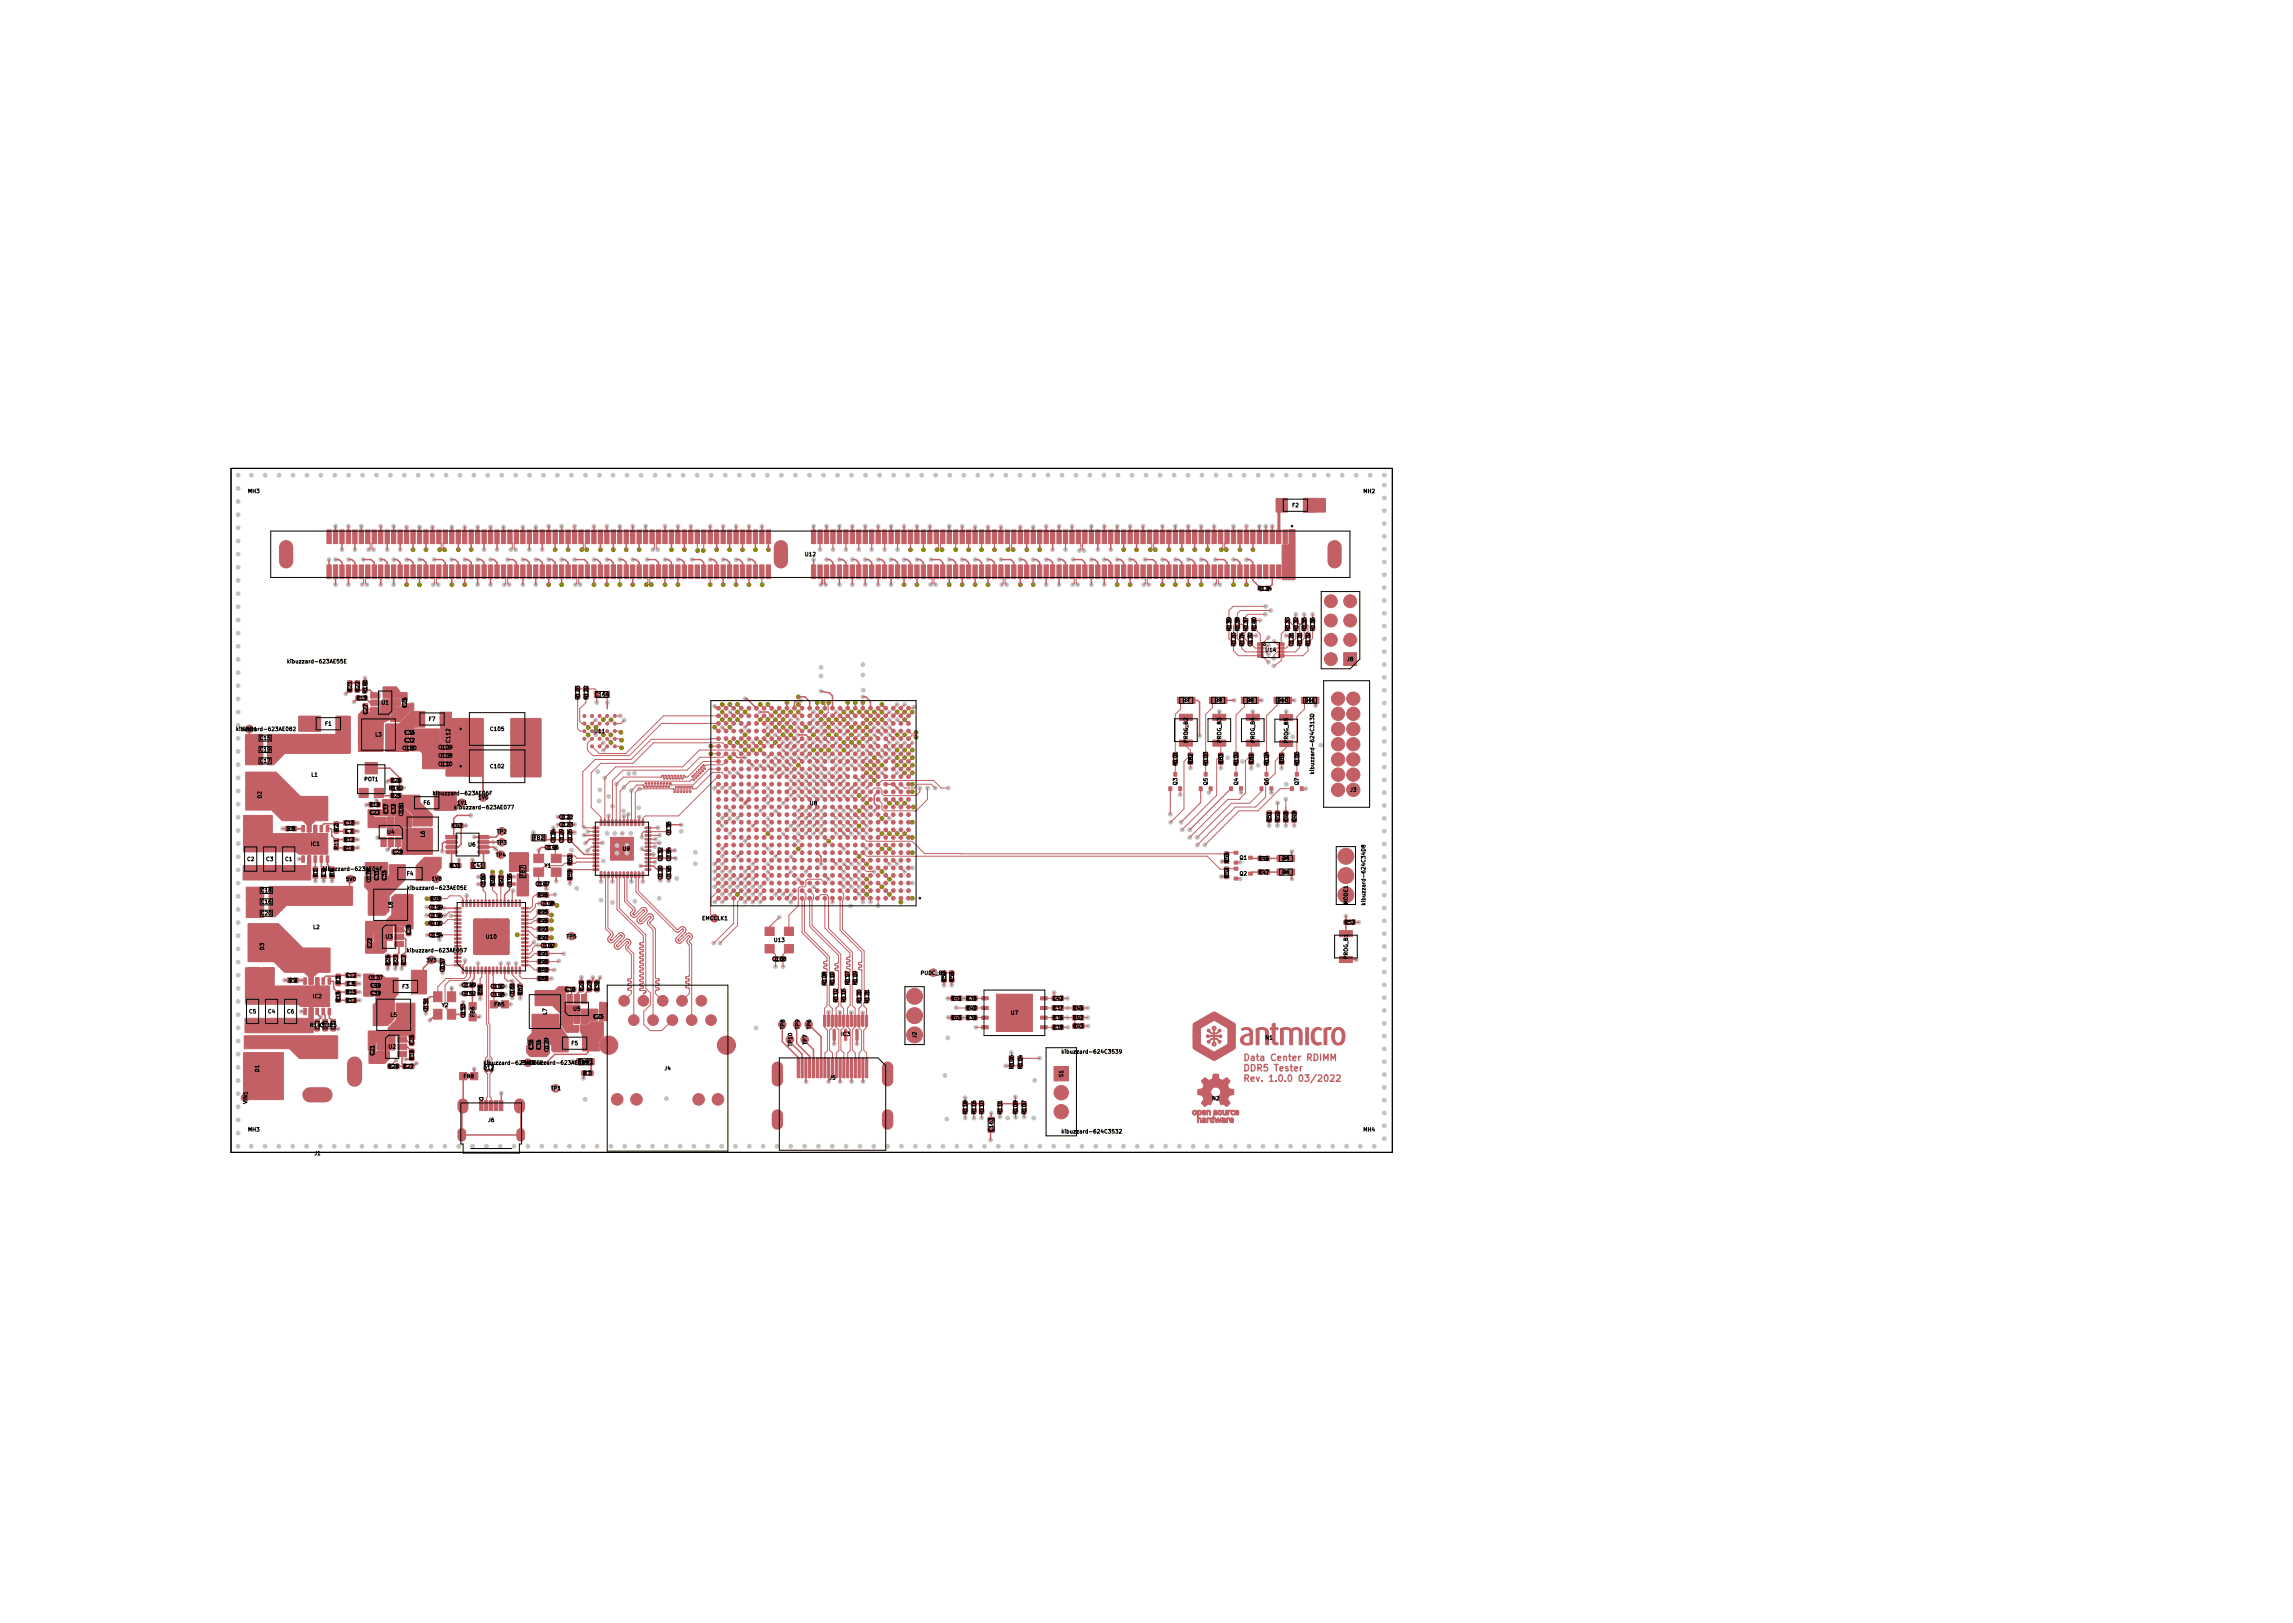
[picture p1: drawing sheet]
<svg xmlns="http://www.w3.org/2000/svg" width="297mm" height="210mm" viewBox="0 0 297 210" stroke-linecap="round" stroke-linejoin="round" font-family="sans-serif">
<defs><g id="words">
<g font-size="1.2" fill="#c26065">
<text x="161" y="137.7">Data</text>
<text x="164.6" y="137.7">Center</text>
<text x="169.4" y="137.7">RDIMM</text>
<text x="161" y="139">DDR5</text>
<text x="161" y="140.4">Rev.</text>
<text x="164.4" y="140.4">1.0.0</text>
<text x="165.1" y="139">Tester</text>
<text x="168.4" y="140.4">03/2022</text>
</g>
<g font-size=".7">
<text x="32.1" y="64">MH3</text>
<text x="167.3" y="65.8">F2</text>
<text x="176.5" y="64">MH2</text>
<text x="104.2" y="72.2">U12</text>
<text x="162.8" y="76.6">R134</text>
<text x="159.6" y="81.9" transform="rotate(-90 159.6 81.9)">R139</text>
<text x="160.2" y="83.8" transform="rotate(-90 160.2 83.8)">R173</text>
<text x="160.7" y="81.9" transform="rotate(-90 160.7 81.9)">R138</text>
<text x="161.3" y="83.8" transform="rotate(-90 161.3 83.8)">R174</text>
<text x="161.8" y="81.9" transform="rotate(-90 161.8 81.9)">R137</text>
<text x="162.4" y="83.8" transform="rotate(-90 162.4 83.8)">C172</text>
<text x="162.8" y="81.9" transform="rotate(-90 162.8 81.9)">R140</text>
<text x="167.2" y="81.9" transform="rotate(-90 167.2 81.9)">R133</text>
<text x="167.7" y="83.8" transform="rotate(-90 167.7 83.8)">C171</text>
<text x="168.3" y="81.9" transform="rotate(-90 168.3 81.9)">R132</text>
<text x="168.8" y="83.8" transform="rotate(-90 168.8 83.8)">R171</text>
<text x="169.3" y="81.9" transform="rotate(-90 169.3 81.9)">R135</text>
<text x="169.8" y="83.8" transform="rotate(-90 169.8 83.8)">R172</text>
<text x="170.4" y="81.9" transform="rotate(-90 170.4 81.9)">R136</text>
<text x="37.1" y="86.1">kibuzzard-623AE55E</text>
<text x="45.7" y="89.7" transform="rotate(-90 45.7 89.7)">R21</text>
<text x="46.7" y="89.7" transform="rotate(-90 46.7 89.7)">R22</text>
<text x="47.7" y="89.9" transform="rotate(-90 47.7 89.9)">R141</text>
<text x="163.8" y="84.6">U14</text>
<text x="174.4" y="85.8">J8</text>
<text x="30.5" y="94.8">kibuzzard-623AE082</text>
<text x="31.3" y="94.8">GND1</text>
<text x="42" y="94.2">F1</text>
<text x="46.1" y="90.8">R19</text>
<text x="47.7" y="92.7" transform="rotate(-90 47.7 92.7)">C27</text>
<text x="48.5" y="95.6">L3</text>
<text x="49.3" y="91.4">U1</text>
<text x="52.3" y="95.3">C36</text>
<text x="52.8" y="91.8" transform="rotate(-90 52.8 91.8)">C24</text>
<text x="55.5" y="93.5">F7</text>
<text x="63.4" y="94.8">C105</text>
<text x="75.2" y="90.7" transform="rotate(-90 75.2 90.7)">R123</text>
<text x="76.3" y="90.7" transform="rotate(-90 76.3 90.7)">R122</text>
<text x="76.9" y="95.1">U11</text>
<text x="77" y="90.4">C164</text>
<text x="153.1" y="91.1">D7</text>
<text x="157.3" y="91.1">D9</text>
<text x="161.4" y="91.1">D8</text>
<text x="165.4" y="91.1">D10</text>
<text x="169" y="91.1">D11</text>
<text x="33.6" y="96">C15</text>
<text x="33.6" y="99">C17</text>
<text x="33.6" y="97.5">C19</text>
<text x="40.3" y="100.8">L1</text>
<text x="47.1" y="101.3">POT1</text>
<text x="50.5" y="101.5">R26</text>
<text x="52" y="97.3">C180</text>
<text x="52.3" y="96.3">C32</text>
<text x="56.7" y="97.2">C109</text>
<text x="56.7" y="99.4">C110</text>
<text x="56.7" y="98.3">C108</text>
<text x="58.5" y="96.3" transform="rotate(-90 58.5 96.3)">C112</text>
<text x="63.4" y="99.7">C102</text>
<text x="152.6" y="101.8" transform="rotate(-90 152.6 101.8)">Q3</text>
<text x="152.6" y="99.3" transform="rotate(-90 152.6 99.3)">R101</text>
<text x="154" y="96.3" transform="rotate(-90 154 96.3)">PROG_B2</text>
<text x="154.6" y="99" transform="rotate(-90 154.6 99)">R82</text>
<text x="156.6" y="101.8" transform="rotate(-90 156.6 101.8)">Q5</text>
<text x="156.6" y="99.3" transform="rotate(-90 156.6 99.3)">R103</text>
<text x="158.4" y="96.3" transform="rotate(-90 158.4 96.3)">PROG_B3</text>
<text x="158.5" y="99" transform="rotate(-90 158.5 99)">R83</text>
<text x="160.5" y="101.8" transform="rotate(-90 160.5 101.8)">Q4</text>
<text x="160.5" y="99.3" transform="rotate(-90 160.5 99.3)">R102</text>
<text x="162.5" y="99" transform="rotate(-90 162.5 99)">R84</text>
<text x="162.7" y="96.3" transform="rotate(-90 162.7 96.3)">PROG_B4</text>
<text x="164.5" y="101.8" transform="rotate(-90 164.5 101.8)">Q6</text>
<text x="164.5" y="99.3" transform="rotate(-90 164.5 99.3)">R104</text>
<text x="166.4" y="99" transform="rotate(-90 166.4 99)">R85</text>
<text x="167" y="96.4" transform="rotate(-90 167 96.4)">PROG_B5</text>
<text x="168.4" y="101.8" transform="rotate(-90 168.4 101.8)">Q7</text>
<text x="168.4" y="99.3" transform="rotate(-90 168.4 99.3)">R105</text>
<text x="170.4" y="100.4" transform="rotate(-90 170.4 100.4)">kibuzzard-624C313D</text>
<text x="34.1" y="103.5" transform="rotate(-90 34.1 103.5)">D2</text>
<text x="37.2" y="107.7">R8</text>
<text x="44" y="107.7" transform="rotate(-90 44 107.7)">R2</text>
<text x="44.5" y="107">C10</text>
<text x="47.8" y="105.6">C23</text>
<text x="47.8" y="104.6">R18</text>
<text x="50.3" y="102.5">R142</text>
<text x="50.4" y="105.6" transform="rotate(-90 50.4 105.6)">C37</text>
<text x="50.5" y="103.5">R25</text>
<text x="51.4" y="105.6" transform="rotate(-90 51.4 105.6)">C33</text>
<text x="52.4" y="105.8" transform="rotate(-90 52.4 105.8)">C181</text>
<text x="54.8" y="104.4">F6</text>
<text x="56" y="103.2">kibuzzard-623AE06F</text>
<text x="58.5" y="107.4">C42</text>
<text x="58.8" y="105">kibuzzard-623AE077</text>
<text x="59.2" y="104.4">1V1</text>
<text x="61.9" y="103.7">1V0</text>
<text x="72.3" y="106.2">C122</text>
<text x="72.3" y="107.2">C123</text>
<text x="104.8" y="104.5">U8</text>
<text x="164.8" y="106.6" transform="rotate(-90 164.8 106.6)">R51</text>
<text x="165.9" y="106.6" transform="rotate(-90 165.9 106.6)">R50</text>
<text x="167" y="106.6" transform="rotate(-90 167 106.6)">R48</text>
<text x="168" y="106.6" transform="rotate(-90 168 106.6)">R49</text>
<text x="174.8" y="102.7">J3</text>
<text x="31.9" y="111.7">C2</text>
<text x="34.4" y="111.7">C3</text>
<text x="36.9" y="111.7">C1</text>
<text x="40.2" y="109.7">IC1</text>
<text x="41.3" y="113.6" transform="rotate(-90 41.3 113.6)">R1</text>
<text x="41.8" y="113">kibuzzard-623AE04F</text>
<text x="42.3" y="113.6" transform="rotate(-90 42.3 113.6)">C9</text>
<text x="43.4" y="113.6" transform="rotate(-90 43.4 113.6)">R4</text>
<text x="44" y="110.1" transform="rotate(-90 44 110.1)">R11</text>
<text x="44.4" y="110.3">R10</text>
<text x="44.5" y="109.2">R12</text>
<text x="44.7" y="108.1">C7</text>
<text x="50.1" y="108.2">U4</text>
<text x="50.7" y="110.8">C29</text>
<text x="52.6" y="113.6">F4</text>
<text x="55.2" y="108.5" transform="rotate(-90 55.2 108.5)">L6</text>
<text x="58.2" y="112.5">R31</text>
<text x="60.6" y="109.8">U6</text>
<text x="61.2" y="112.5">C41</text>
<text x="64.2" y="111.2">TP4</text>
<text x="64.3" y="108.1">TP2</text>
<text x="64.3" y="109.6">TP3</text>
<text x="68.1" y="113.7" transform="rotate(-90 68.1 113.7)">FB7</text>
<text x="69" y="108.9">FB2</text>
<text x="70.5" y="110.2">C146</text>
<text x="70.5" y="112.5">Y1</text>
<text x="72.1" y="109.3" transform="rotate(-90 72.1 109.3)">C134</text>
<text x="73.1" y="109.3" transform="rotate(-90 73.1 109.3)">C129</text>
<text x="74.2" y="112.1" transform="rotate(-90 74.2 112.1)">R61</text>
<text x="74.2" y="109.3" transform="rotate(-90 74.2 109.3)">C125</text>
<text x="80.6" y="110.3">U9</text>
<text x="85.9" y="111.7" transform="rotate(-90 85.9 111.7)">C132</text>
<text x="87" y="111.7" transform="rotate(-90 87 111.7)">C144</text>
<text x="87" y="108.3" transform="rotate(-90 87 108.3)">C135</text>
<text x="159.3" y="113.8" transform="rotate(-90 159.3 113.8)">R52</text>
<text x="159.3" y="111.9" transform="rotate(-90 159.3 111.9)">R54</text>
<text x="160.5" y="113.6">Q2</text>
<text x="160.5" y="111.5">Q1</text>
<text x="162.9" y="111.6">R46</text>
<text x="162.9" y="113.4">R47</text>
<text x="166" y="111.6">D5</text>
<text x="166" y="113.4">D6</text>
<text x="33.7" y="117.2">C16</text>
<text x="33.7" y="118.7">C20</text>
<text x="33.7" y="115.8">C18</text>
<text x="44.7" y="114.3">5V0</text>
<text x="48.2" y="114.4" transform="rotate(-90 48.2 114.4)">C178</text>
<text x="49.2" y="114.2" transform="rotate(-90 49.2 114.2)">C31</text>
<text x="50.2" y="114.2" transform="rotate(-90 50.2 114.2)">C35</text>
<text x="51" y="117.7" transform="rotate(-90 51 117.7)">L8</text>
<text x="52.7" y="115.4">kibuzzard-623AE05E</text>
<text x="55.4" y="117.9">C159</text>
<text x="55.4" y="119">C156</text>
<text x="55.7" y="116.8">R99</text>
<text x="55.8" y="114.2">1V8</text>
<text x="63" y="115.1" transform="rotate(-90 63 115.1)">C160</text>
<text x="64.2" y="114.9" transform="rotate(-90 64.2 114.9)">R98</text>
<text x="65.3" y="114.9" transform="rotate(-90 65.3 114.9)">R97</text>
<text x="66.4" y="115.1" transform="rotate(-90 66.4 115.1)">C155</text>
<text x="69.3" y="114.9">C147</text>
<text x="69.6" y="119.7">R94</text>
<text x="69.6" y="116.3">R96</text>
<text x="69.6" y="118.5">R95</text>
<text x="69.9" y="117.4">C158</text>
<text x="74.2" y="114.1" transform="rotate(-90 74.2 114.1)">R59</text>
<text x="85.9" y="114" transform="rotate(-90 85.9 114)">C130</text>
<text x="87" y="114" transform="rotate(-90 87 114)">C145</text>
<text x="90.9" y="119.4">EMCCLK1</text>
<text x="174.1" y="119.9">R53</text>
<text x="174.7" y="117.2" transform="rotate(-90 174.7 117.2)">MODE1</text>
<text x="177" y="117.4" transform="rotate(-90 177 117.4)">kibuzzard-624C34D8</text>
<text x="34.3" y="123.1" transform="rotate(-90 34.3 123.1)">D3</text>
<text x="40.5" y="120.5">L2</text>
<text x="48.3" y="123" transform="rotate(-90 48.3 123)">C22</text>
<text x="49.9" y="121.7">U3</text>
<text x="50.7" y="125.2" transform="rotate(-90 50.7 125.2)">R24</text>
<text x="51.7" y="125.1" transform="rotate(-90 51.7 125.1)">R23</text>
<text x="52.6" y="123.5">kibuzzard-623AE057</text>
<text x="52.7" y="125.1" transform="rotate(-90 52.7 125.1)">R17</text>
<text x="53.3" y="121.2" transform="rotate(-90 53.3 121.2)">C28</text>
<text x="55.2" y="124.8">3V3</text>
<text x="55.4" y="120">R100</text>
<text x="55.5" y="121.5">C154</text>
<text x="62.9" y="121.7">U10</text>
<text x="69.6" y="120.8">R93</text>
<text x="69.6" y="121.9">R92</text>
<text x="69.6" y="123.9">R91</text>
<text x="69.6" y="125">R90</text>
<text x="69.9" y="122.9">C162</text>
<text x="73.3" y="121.7">TP5</text>
<text x="100" y="124.6">C168</text>
<text x="100.2" y="122.2">U13</text>
<text x="174.8" y="124.3" transform="rotate(-90 174.8 124.3)">PROG_B1</text>
<text x="32.2" y="131.4">C5</text>
<text x="34.7" y="131.4">C4</text>
<text x="37.1" y="131.4">C6</text>
<text x="37.4" y="127.4">R9</text>
<text x="40.4" y="129.5">IC2</text>
<text x="44.2" y="129.9" transform="rotate(-90 44.2 129.9)">R14</text>
<text x="44.2" y="127.5" transform="rotate(-90 44.2 127.5)">R3</text>
<text x="44.7" y="128.9">R15</text>
<text x="44.7" y="130">R13</text>
<text x="44.7" y="126.7">C12</text>
<text x="45" y="127.8">C8</text>
<text x="47.7" y="127.1">C177</text>
<text x="47.9" y="128.1">C40</text>
<text x="47.9" y="129.1">C39</text>
<text x="50.5" y="131.9">L5</text>
<text x="52" y="128.2">F3</text>
<text x="55.6" y="131.2" transform="rotate(-90 55.6 131.2)">C151</text>
<text x="57.2" y="130.6">Y2</text>
<text x="57.7" y="126" transform="rotate(-90 57.7 126)">C157</text>
<text x="59.7" y="129.1">C152</text>
<text x="59.7" y="128">C149</text>
<text x="60.4" y="131.9" transform="rotate(-90 60.4 131.9)">C153</text>
<text x="61.6" y="131.8" transform="rotate(-90 61.6 131.8)">FB6</text>
<text x="62.6" y="129" transform="rotate(-90 62.6 129)">R86</text>
<text x="63.5" y="129.2">C148</text>
<text x="63.5" y="128.2">C150</text>
<text x="63.9" y="130.5">FB5</text>
<text x="66.7" y="129.2" transform="rotate(-90 66.7 129.2)">C161</text>
<text x="67.8" y="129" transform="rotate(-90 67.8 129)">R87</text>
<text x="69.6" y="127.2">R88</text>
<text x="69.6" y="126">R89</text>
<text x="71" y="131.5" transform="rotate(-90 71 131.5)">L7</text>
<text x="73.1" y="128.6">C30</text>
<text x="74.2" y="131.1">U5</text>
<text x="75.7" y="128.5" transform="rotate(-90 75.7 128.5)">R20</text>
<text x="76.7" y="128.5" transform="rotate(-90 76.7 128.5)">R29</text>
<text x="77.7" y="128.5" transform="rotate(-90 77.7 128.5)">R30</text>
<text x="107.2" y="127.8" transform="rotate(-90 107.2 127.8)">R108</text>
<text x="108.2" y="127.8" transform="rotate(-90 108.2 127.8)">R110</text>
<text x="108.7" y="130" transform="rotate(-90 108.7 130)">R112</text>
<text x="109.7" y="130" transform="rotate(-90 109.7 130)">R115</text>
<text x="110.2" y="127.7" transform="rotate(-90 110.2 127.7)">R117</text>
<text x="111.2" y="127.7" transform="rotate(-90 111.2 127.7)">R119</text>
<text x="111.7" y="130.1" transform="rotate(-90 111.7 130.1)">R120</text>
<text x="112.7" y="130.1" transform="rotate(-90 112.7 130.1)">R121</text>
<text x="119.2" y="126.4">PUDC_B1</text>
<text x="122.7" y="127.3" transform="rotate(-90 122.7 127.3)">R57</text>
<text x="123.1" y="129.7">R41</text>
<text x="123.7" y="127.3" transform="rotate(-90 123.7 127.3)">R56</text>
<text x="125.1" y="129.7">R35</text>
<text x="125.1" y="131">R40</text>
<text x="130.9" y="131.6">U7</text>
<text x="136.3" y="129.7">C43</text>
<text x="136.3" y="131">R37</text>
<text x="138.9" y="131">R44</text>
<text x="40.1" y="133.2">R143</text>
<text x="41.4" y="133.2">C11R5</text>
<text x="48.6" y="136.8" transform="rotate(-90 48.6 136.8)">C21</text>
<text x="50.3" y="136">U2</text>
<text x="53.7" y="137.4" transform="rotate(-90 53.7 137.4)">R16</text>
<text x="53.7" y="135.5" transform="rotate(-90 53.7 135.5)">C26</text>
<text x="69.2" y="136.1" transform="rotate(-90 69.2 136.1)">C38</text>
<text x="70.2" y="136.1" transform="rotate(-90 70.2 136.1)">C34</text>
<text x="71.2" y="136.4" transform="rotate(-90 71.2 136.4)">C179</text>
<text x="73.9" y="135.5">F5</text>
<text x="76.7" y="132.1">C25</text>
<text x="101.8" y="133.4" transform="rotate(-90 101.8 133.4)">TP8</text>
<text x="102.8" y="135.6" transform="rotate(-90 102.8 135.6)">TP10</text>
<text x="103.7" y="133.4" transform="rotate(-90 103.7 133.4)">TP9</text>
<text x="104.7" y="135.4" transform="rotate(-90 104.7 135.4)">TP7</text>
<text x="105.2" y="133.4" transform="rotate(-90 105.2 133.4)">TP6</text>
<text x="108.9" y="134.4">IC3</text>
<text x="118.9" y="134.5" transform="rotate(-90 118.9 134.5)">J2</text>
<text x="123.1" y="132.2">R45</text>
<text x="125.1" y="132.2">R38</text>
<text x="136.3" y="133.5">R39</text>
<text x="136.3" y="132.2">R36</text>
<text x="137.4" y="136.6">kibuzzard-624C3539</text>
<text x="138.9" y="132.2">R42</text>
<text x="138.9" y="133.3">R43</text>
<text x="163.8" y="134.8">N1</text>
<text x="32.2" y="143.1" transform="rotate(-90 32.2 143.1)">VIN1</text>
<text x="33.7" y="138.9" transform="rotate(-90 33.7 138.9)">D1</text>
<text x="50.2" y="138.5">R28</text>
<text x="52.1" y="138.5">R27</text>
<text x="60" y="139.8">FB8</text>
<text x="62.6" y="138.7">D12</text>
<text x="62.6" y="138.1">kibuzzard-623ADFFE</text>
<text x="67.4" y="138.1">PHY1</text>
<text x="68.4" y="138.1">kibuzzard-623AE029PWR1</text>
<text x="71.3" y="141.4">TP1</text>
<text x="75.6" y="139.4">R7</text>
<text x="86" y="138.8">J4</text>
<text x="107.4" y="140">J5</text>
<text x="131.4" y="138.6" transform="rotate(-90 131.4 138.6)">R106</text>
<text x="132.6" y="138.6" transform="rotate(-90 132.6 138.6)">R114</text>
<text x="137.9" y="139.6" transform="rotate(-90 137.9 139.6)">S1</text>
<text x="157" y="142.7">N2</text>
<text x="32.1" y="146.7">MH3</text>
<text x="40.7" y="149.8">J1</text>
<text x="63.2" y="145.5">J6</text>
<text x="125.4" y="144.5" transform="rotate(-90 125.4 144.5)">R118</text>
<text x="126.6" y="144.5" transform="rotate(-90 126.6 144.5)">R116</text>
<text x="127.6" y="144.5" transform="rotate(-90 127.6 144.5)">R113</text>
<text x="128.8" y="146.7" transform="rotate(-90 128.8 146.7)">C163</text>
<text x="129.9" y="144.5" transform="rotate(-90 129.9 144.5)">R111</text>
<text x="131.9" y="144.5" transform="rotate(-90 131.9 144.5)">R109</text>
<text x="133.1" y="144.5" transform="rotate(-90 133.1 144.5)">R107</text>
<text x="137.4" y="147">kibuzzard-624C3532</text>
<text x="176.5" y="146.7">MH4</text>
</g>
</g></defs>
<path d="M29.9 60.7h150.5v88.6h-150.5z" fill="none" stroke="#c8a339" stroke-width=".13"/>
<path d="M167 139.3v-.1a.45 .45 0 0 1 .3 .5 .45 .45 0 0 1-.3 .4 .56 .56 0 0 1 0-.8zM173.1 139.3l.4-.1 .1 .3-.5 .6h.5" fill="none" stroke="#c26065" stroke-width=".18"/>
<g fill="#c26065" stroke="#c26065" stroke-width=".13">
<path d="M170.1 133.4a.68 .68 0 0 1 1.1-.1l-.1 .1a.62 .62 0 0 0-.7 .1 .62 .62 0 0 0-.2 .7 .66 .66 0 0 0 .6 .9 .18 .18 0 0 1 .3 0 .18 .18 0 0 1 0 .2 .18 .18 0 0 1-.2 .1 .91 .91 0 0 1-1.1-1.2l.1-.4z"/>
<path d="M156.4 133.4a.19 .19 0 0 1 .3 0 .19 .19 0 0 1 0 .2l.3 .2h.2v-.3l-.2-.2 .1-.1a.14 .14 0 0 0 .2 .2 .16 .16 0 0 0 .1-.3 .16 .16 0 0 0-.3 .1h-.1a.26 .26 0 0 1 .3-.3 .26 .26 0 0 1 .2 .3 .26 .26 0 0 1-.2 .3v.3h.3l.2-.3h.3l-.1-.1-.2 .1a.2 .2 0 0 1 .3-.1 .2 .2 0 0 1 .1 .2 .2 .2 0 0 1-.3 .1l-.2 .2h-.4v.3h.6a.18 .18 0 0 1 .3-.1 .18 .18 0 0 1 0 .3 .18 .18 0 0 1-.3-.1h-.6v.2h.3l.3 .3a.18 .18 0 0 1 .3 .1 .18 .18 0 0 1-.2 .2 .18 .18 0 0 1-.2-.2l.2 .1h.1l-.1-.1h-.2l-.2-.3h-.3v.4a.26 .26 0 0 1 .2 .3 .26 .26 0 0 1-.2 .2 .26 .26 0 0 1-.3-.2h.1a.14 .14 0 0 0 .2 .1 .14 .14 0 0 0 .1-.2 .15 .15 0 0 0-.3 0l-.1 .1 .2-.3v-.4h-.2l-.3 .3a.19 .19 0 0 1-.1 .2 .19 .19 0 0 1-.2-.2l.2 .1v-.1h-.2v-.1h.3l.2-.3h.3v-.2h-.6a.18 .18 0 0 1-.2 .1 .18 .18 0 0 1-.1-.2l.1 .1 .1-.1 1.7 .1-.1-.1h-1.6h-.2a.19 .19 0 0 1 .1-.2 .19 .19 0 0 1 .2 .2h.6v-.3h-.3l-.5-.3v-.1h.2v-.1l-.2 .1z"/>
<path d="M164.8 132.7l.4-.2v.6h.3v.3h-.3v1.5l.1 .2a.17 .17 0 0 1 .2 0 .17 .17 0 0 1 0 .2l-.2 .1a.47 .47 0 0 1-.5-.4v-1.6h-.2v-.3h.2z"/>
<path d="M162.7 133.3a1.09 1.09 0 0 1 1.6 .3v1.7h-.3l-.1-1.3a.54 .54 0 0 0-.1-.6 .54 .54 0 0 0-.7 0v1.9h-.4z"/>
<path d="M169.1 133.1h.4v2.2h-.4z"/>
<path d="M172.8 133.4a.9 .9 0 0 1 1.1-.1 .9 .9 0 0 1 .3 1 .9 .9 0 0 1-.9 1.1 .9 .9 0 0 1-.8-1.2h.4a.7 .7 0 0 0 .5 .9 .83 .83 0 0 0 .5-1.1 .51 .51 0 0 0-.2-.5 .51 .51 0 0 0-.6 0l-.2 .2v.5h-.4l.1-.5z"/>
<path d="M165.9 133.3l.9-.2 .5 .2a.79 .79 0 0 1 .8-.2 .79 .79 0 0 1 .6 .6v1.6h-.4v-1.7a.5 .5 0 0 0-.8 0v1.7h-.4v-1.3a.53 .53 0 0 0-.3-.6 .53 .53 0 0 0-.6 0v1.9h-.3z"/>
<path d="M160.8 133.3a.88 .88 0 0 1 1.5 .4v1.5l-.1 .1a1.08 1.08 0 0 1-1.5-.4v-.2h.4a.56 .56 0 0 0 .8 .4v-1l-.2 .1a.67 .67 0 0 0-.6 .5h-.4a1.11 1.11 0 0 1 1.2-.8 .6 .6 0 0 0-.3-.5 .6 .6 0 0 0-.7 .1z"/>
<path d="M171.5 133.3l1-.2-.1 .3h-.5v1.9h-.4z"/>
<path d="M154.6 132.6l1.9-1.1a1.16 1.16 0 0 1 .9-.4l2.6 1.5v2.7a.59 .59 0 0 1-.4 .8l-2.2 1.3h-.2l-2.2-1.3a.54 .54 0 0 1-.5-.7v-1.2h1v.6a.6 .6 0 0 0 .5 .8l1.3 .7 1.4-.8a.53 .53 0 0 0 .4-.7v-.4a2.15 2.15 0 0 0-.1-1.3l-1.3-.7a.57 .57 0 0 0-.9 0l-.8 .5a.6 .6 0 0 0-.5 .8v.5h-1z"/>
<path d="M157.3 143.9l.1-.1 .3 .1-.1 .1h-.2v.1a.24 .24 0 0 1 .3 .1 .24 .24 0 0 1-.1 .3 .24 .24 0 0 1-.3-.1h-.1l.1-.1a.15 .15 0 0 0 .1 .1 .15 .15 0 0 0 .2-.2h-.2a.18 .18 0 0 1-.2-.1 .18 .18 0 0 1 .1-.2z"/>
<path d="M157.3 144.8h.2l.1 .4 .1-.4h.1l.2 .4v-.1a.19 .19 0 0 1 0-.2 .19 .19 0 0 1 .2-.1l-.2 .6h-.1l-.1-.4-.1 .2a.16 .16 0 0 1 0 .2 .16 .16 0 0 1-.2 0z"/>
<path d="M156.3 143.8l.1 .1a.26 .26 0 0 1 .4 0 .26 .26 0 0 1 0 .3v.3h-.1v-.5a.16 .16 0 0 0-.2 0 .16 .16 0 0 0-.1 .2v.3h-.1z"/>
<path d="M159.4 144.9a.27 .27 0 0 1 .3 0 .27 .27 0 0 1 .1 .3h-.4a.17 .17 0 0 0 .1 .1 .17 .17 0 0 0 .2 0h.1a.27 .27 0 0 1-.4 .1 .27 .27 0 0 1-.1-.3h.4a.13 .13 0 0 0-.1-.2 .14 .14 0 0 0-.2 .2h-.1z"/>
<path d="M158.4 143.8h.1v.4a.16 .16 0 0 0 .3 .1 .16 .16 0 0 0 0-.3v-.2h.1v.7l-.4-.1-.1-.1z"/>
<path d="M157.8 143.9a.29 .29 0 0 1 .5 0 .29 .29 0 0 1-.1 .5 .29 .29 0 0 1-.4-.2v-.1h.1a.16 .16 0 0 0 .2 .2 .16 .16 0 0 0 0-.3 .14 .14 0 0 0-.1 0 .14 .14 0 0 0-.1 .1h-.1z"/>
<path d="M155.8 139.9l.1-.1a.23 .23 0 0 1 .2-.2 .23 .23 0 0 1 .2 .2l.3 .2 .4-.2 .2-.7h.6l.1 .4a.51 .51 0 0 0 .4 .4 .51 .51 0 0 0 .5-.2l.1-.1 .2 .2a.25 .25 0 0 1 .3 .3 .25 .25 0 0 1-.2 .2 .52 .52 0 0 0 0 .6 .52 .52 0 0 0 .5 .2l.1 .1v.6l-.6 .1-.1 .2a.39 .39 0 0 0 .2 .6 .2 .2 0 0 1 0 .3 .2 .2 0 0 1-.2 .1v.1a.2 .2 0 0 1-.2 .1 .2 .2 0 0 1-.2-.1 .3 .3 0 0 0-.5-.1l-.4-1a.67 .67 0 0 0 .1-1.1 .67 .67 0 0 0-1 .1 .67 .67 0 0 0 .3 1l-.4 1-.2-.1-.5 .3-.3-.2a.27 .27 0 0 1-.2-.2 .27 .27 0 0 1 .2-.3 .58 .58 0 0 0-.1-.7l-.5-.1v-.6l.3-.1a.52 .52 0 0 0 .4-.4 .52 .52 0 0 0-.2-.6h-.1z"/>
<path d="M160.1 143.9a.27 .27 0 0 1 .3 0 .27 .27 0 0 1 .1 .3h-.4l.1 .1h.2l.1 .1a.29 .29 0 0 1-.4 0 .29 .29 0 0 1-.1-.3h.4l-.2-.2-.2 .2z"/>
<path d="M155.8 144.9l.2-.1 .2 .1v.5h-.1a.22 .22 0 0 1-.4-.2l.3 .1 .1-.1h-.4l.1-.1h.3l-.1-.2-.2 .1z"/>
<path d="M158.3 144.9a.29 .29 0 0 1 .4 0 .29 .29 0 0 1 0 .3v.2h-.1a.22 .22 0 0 1-.2 0 .22 .22 0 0 1-.2-.1h.2a.14 .14 0 0 0 .1 0 .14 .14 0 0 0 .1-.1l-.4 .1 .1-.2h.3a.18 .18 0 0 0-.1-.2 .18 .18 0 0 0-.2 0z"/>
<path d="M154.6 143.9a.3 .3 0 0 1 .4 0 .3 .3 0 0 1-.1 .5 .3 .3 0 0 1-.4-.2h.1a.14 .14 0 0 0 .2 .1 .15 .15 0 0 0 0-.3 .14 .14 0 0 0-.2 .1v.1h-.1z"/>
<path d="M156.3 144.8l.5 .1-.3 .1v.4h-.2z"/>
<path d="M155.8 143.9a.27 .27 0 0 1 .3 0 .27 .27 0 0 1 .1 .3h-.4l.1 .1h.2l.1 .1h-.1a.29 .29 0 0 1-.3 0 .29 .29 0 0 1-.1-.3h.4a.13 .13 0 0 0-.1-.2 .14 .14 0 0 0-.2 .2h-.1z"/>
<path d="M156.8 144.9h.3v-.3h.2v.8h-.2a.23 .23 0 0 1-.2 0 .23 .23 0 0 1-.1-.3h.1v.1a.14 .14 0 0 0 .2 .1 .14 .14 0 0 0 0-.2 .13 .13 0 0 0-.1-.2 .13 .13 0 0 0-.1 .2h-.1z"/>
<path d="M159 143.8h.4v.2a.17 .17 0 0 0-.3 0 .17 .17 0 0 0 .1 .2v.3h-.2z"/>
<path d="M158.9 144.8l.1 .1a.14 .14 0 0 1 .1-.1 .14 .14 0 0 1 .2 .1l-.3 .1v.4h-.1z"/>
<path d="M159.5 143.9l.3-.1 .1 .1v.1a.2 .2 0 0 0-.3 0 .2 .2 0 0 0 0 .3 .2 .2 0 0 0 .3 0 .29 .29 0 0 1-.4 0 .29 .29 0 0 1 0-.4z"/>
<path d="M155.1 143.8l.1 .1a.3 .3 0 0 1 .4 .2 .3 .3 0 0 1-.1 .3h-.3v.5a.25 .25 0 0 1 .4 0 .25 .25 0 0 1 0 .3v.2h-.1v-.3a.14 .14 0 0 0-.2-.2 .16 .16 0 0 0-.1 .3v.2h-.1v-1.3h.1a.18 .18 0 0 0 .3 .2 .16 .16 0 0 0 0-.3h-.2l-.1 .1h-.1z"/>
<path d="M139.9 131.6h.5v.5h-.5z"/>
<path d="M139.9 132.6h.5v.6h-.5z"/>
<path d="M137.3 129.1h.5v.5h-.5z"/>
<path d="M56.2 128.5h1.1v1.3h-1.1z"/>
<path d="M56.2 130.8h1.1v1.2h-1.1z"/>
<path d="M57.9 130.8h1.1v1.2h-1.1z"/>
<path d="M57.9 128.5h1.1v1.3h-1.1z"/>
<path d="M62.1 142.6h.5v1.3h-.5z"/>
<path d="M62.8 142.6h.4v1.3h-.4z"/>
<path d="M63.4 142.6h.5v1.3h-.5z"/>
<path d="M64.1 142.6h.4v1.3h-.4z"/>
<path d="M64.7 142.6h.4v1.3h-.4z"/>
<path d="M70.6 121.2h.5v.5h-.5z"/>
<path d="M70.6 120.1h.5v.5h-.5z"/>
<path d="M70.6 119h.5v.5h-.5z"/>
<path d="M70.6 115.7h.5v.5h-.5z"/>
<path d="M64.6 113.4h.6v.5h-.6z"/>
<path d="M63.5 113.4h.6v.5h-.6z"/>
<path d="M56.7 116.2h.4v.5h-.4z"/>
<path d="M70.6 117.9h.5v.5h-.5z"/>
<path d="M59.9 125.3h.2l-.1 .8h-.1z"/>
<path d="M60.4 125.3h.1v.8h-.2z"/>
<path d="M60.9 125.3h.1v.8h-.2z"/>
<path d="M61.3 125.3h.2v.8h-.2z"/>
<path d="M61.8 125.3h.2v.8h-.2z"/>
<path d="M62.3 125.3h.2v.8h-.2z"/>
<path d="M62.8 125.3h.2v.8h-.2z"/>
<path d="M63.3 125.3h.2v.8h-.2z"/>
<path d="M63.8 125.3h.2l-.1 .8h-.1z"/>
<path d="M64.3 125.3h.2l-.1 .8h-.1z"/>
<path d="M64.8 125.3h.2l-.1 .8h-.1z"/>
<path d="M65.3 125.3h.2l-.1 .8h-.1z"/>
<path d="M65.8 125.3h.2l-.1 .8h-.1z"/>
<path d="M66.3 125.3h.2l-.1 .8h-.1z"/>
<path d="M66.8 125.3h.1v.8h-.2z"/>
<path d="M67.3 125.3h.1v.8h-.2z"/>
<path d="M67.6 125l.8-.1v.2h-.8z"/>
<path d="M67.6 124.5h.8v.1h-.8z"/>
<path d="M67.6 124h.8v.1l-.8 .1z"/>
<path d="M67.6 123.5h.8v.1l-.8 .1z"/>
<path d="M67.6 123h.8v.1l-.8 .1z"/>
<path d="M67.6 122.5h.8v.1l-.8 .1z"/>
<path d="M67.6 122h.8v.1l-.8 .1z"/>
<path d="M67.6 121.5h.8v.1l-.8 .1z"/>
<path d="M67.6 121h.8v.2h-.8z"/>
<path d="M67.6 120.5h.8v.2h-.8z"/>
<path d="M67.6 120h.8v.2h-.8z"/>
<path d="M67.6 119.5h.8v.2h-.8z"/>
<path d="M67.6 119.1l.8-.1v.2h-.8z"/>
<path d="M67.6 118.6l.8-.1v.2h-.8z"/>
<path d="M67.6 118.1h.8v.1h-.8z"/>
<path d="M67.6 117.6h.8v.1l-.8 .1z"/>
<path d="M67.3 116.6h.1v.8h-.2z"/>
<path d="M66.8 116.6h.1v.8h-.2z"/>
<path d="M66.3 116.6h.2l-.1 .8h-.1z"/>
<path d="M65.8 116.6h.2l-.1 .8h-.1z"/>
<path d="M65.3 116.6h.2l-.1 .8h-.1z"/>
<path d="M64.8 116.6h.2l-.1 .8h-.1z"/>
<path d="M64.3 116.6h.2l-.1 .8h-.1z"/>
<path d="M63.8 116.6h.2l-.1 .8h-.1z"/>
<path d="M63.3 116.6h.2v.8h-.2z"/>
<path d="M62.8 116.6h.2v.8h-.2z"/>
<path d="M62.3 116.6h.2v.8h-.2z"/>
<path d="M61.8 116.6h.2v.8h-.2z"/>
<path d="M61.3 116.6h.2v.8h-.2z"/>
<path d="M60.9 116.6h.1v.8h-.2z"/>
<path d="M60.4 116.6h.1v.8h-.2z"/>
<path d="M59.9 116.6h.2l-.1 .8h-.1z"/>
<path d="M58.9 117.6h.8v.1l-.8 .1z"/>
<path d="M58.9 118.1h.8v.1h-.8z"/>
<path d="M58.9 118.6l.8-.1v.2h-.8z"/>
<path d="M58.9 119.1l.8-.1v.2h-.8z"/>
<path d="M58.9 119.5h.8v.2h-.8z"/>
<path d="M58.9 120h.8v.2h-.8z"/>
<path d="M58.9 120.5h.8v.2h-.8z"/>
<path d="M58.9 121h.8v.2h-.8z"/>
<path d="M58.9 121.5h.8v.1l-.8 .1z"/>
<path d="M58.9 122h.8v.1l-.8 .1z"/>
<path d="M58.9 122.5h.8v.1l-.8 .1z"/>
<path d="M58.9 123h.8v.1l-.8 .1z"/>
<path d="M58.9 123.5h.8v.1l-.8 .1z"/>
<path d="M58.9 124h.8v.1l-.8 .1z"/>
<path d="M58.9 124.5h.8v.1h-.8z"/>
<path d="M58.9 125l.8-.1v.2h-.8z"/>
<path d="M61.4 119.1l.2-.1h4.1l.2 .1 .1 .2v4.1l-.1 .2-.2 .1h-4.1l-.2-.1-.1-.2v-4.1z"/>
<path d="M70.6 123.3h.5v.5h-.5z"/>
<path d="M70.6 124.3h.5v.6h-.5z"/>
<path d="M70.6 125.4h.5v.5h-.5z"/>
<path d="M70.6 126.5h.5v.5h-.5z"/>
<path d="M60.8 131.3h.9v1h-.9z"/>
<path d="M60.8 129.9h.9v.9h-.9z"/>
<path d="M61.9 127.5h.6v.5h-.6z"/>
<path d="M129.3 142.7h.5v.5h-.5z"/>
<path d="M64.9 129.6h1v1h-1z"/>
<path d="M63.5 129.6h.9v1h-.9z"/>
<path d="M123 125.8h.6v.5h-.6z"/>
<path d="M139.9 130.3h.5v.6h-.5z"/>
<path d="M124.1 131.6h.5v.5h-.5z"/>
<path d="M126.1 129.1h.5v.5h-.5z"/>
<path d="M126.1 131.6h.5v.5h-.5z"/>
<path d="M122 125.8h.6v.5h-.6z"/>
<path d="M137.3 132.8h.5v.6h-.5z"/>
<path d="M126.1 130.3h.5v.6h-.5z"/>
<path d="M137.3 131.6h.5v.5h-.5z"/>
<path d="M60.9 111.7h.6v.8h-.6z"/>
<path d="M62.3 111.7h.6v.8h-.6z"/>
<path d="M59.5 106.7h.5v.5h-.5z"/>
<path d="M59.2 111.8h.5v.6h-.5z"/>
<path d="M57.7 108.2h1.6v.5h-1.6z"/>
<path d="M57.8 108.9h1.2a.23 .23 0 0 1 .3 .2 .23 .23 0 0 1-.3 .2h-1.1l-.2-.2z"/>
<path d="M57.8 109.6l1.2-.1a.23 .23 0 0 1 .3 .2 .23 .23 0 0 1-.3 .3l-1.1-.1-.2-.2z"/>
<path d="M57.8 110.2l1.2-.1a.23 .23 0 0 1 .3 .3 .23 .23 0 0 1-.3 .2h-1.1l-.2-.2z"/>
<path d="M61.9 110.2l1.3-.1a.23 .23 0 0 1 .2 .3 .23 .23 0 0 1-.2 .2h-1.2l-.1-.1z"/>
<path d="M61.9 109.6l1.3-.1a.23 .23 0 0 1 .2 .2 .23 .23 0 0 1-.2 .3l-1.2-.1-.1-.1z"/>
<path d="M61.9 108.9h1.3a.23 .23 0 0 1 .2 .2 .23 .23 0 0 1-.2 .2h-1.2l-.1-.1z"/>
<path d="M61.9 108.3l1.3-.1a.23 .23 0 0 1 .2 .3 .23 .23 0 0 1-.2 .2h-1.2l-.1-.2z"/>
<path d="M124.1 129.1h.5v.5h-.5z"/>
<path d="M128 146.1h.8v.6h-.8z"/>
<path d="M128 144.7h.8v.6h-.8z"/>
<path d="M136.5 138.2h1.9v1.8h-1.9z"/>
<path d="M31.8 134.3h1.4v1.4h-1.4z"/>
<path d="M33.6 134.3h1.4v1.4h-1.4z"/>
<path d="M31.8 136.5h3.3v4.8h-3.3z"/>
<path d="M137.3 130.3h.5v.6h-.5z"/>
<path d="M76.3 138.8h.5v.5h-.5z"/>
<path d="M75.4 138.8h.5v.5h-.5z"/>
<path d="M74.7 137.2h.8v.7h-.8z"/>
<path d="M76.2 137.2h.8v.7h-.8z"/>
<path d="M70.2 108.1h.6v.8h-.6z"/>
<path d="M68.8 108.1h.6v.8h-.6z"/>
<path d="M73.6 112.6h.5v.5h-.5z"/>
<path d="M73.6 110.6h.5v.5h-.5z"/>
<path d="M71.4 110.7h1.3v1.1h-1.3z"/>
<path d="M69.1 110.7h1.3v1.1h-1.3z"/>
<path d="M69.1 112.4h1.3v1.1h-1.3z"/>
<path d="M71.4 112.4h1.3v1.1h-1.3z"/>
<path d="M77.7 112.9h.3v.8h-.3z"/>
<path d="M78.3 113h.2v.6a.12 .12 0 0 1-.1 .1 .12 .12 0 0 1-.2-.1z"/>
<path d="M78.8 113h.2v.6a.12 .12 0 0 1-.2 .1 .12 .12 0 0 1-.1-.1z"/>
<path d="M79.3 113h.1l.1 .6a.12 .12 0 0 1-.2 .1 .12 .12 0 0 1-.1-.1z"/>
<path d="M79.7 113h.2v.6a.12 .12 0 0 1-.1 .1 .12 .12 0 0 1-.1-.1z"/>
<path d="M80.2 113h.2v.6a.12 .12 0 0 1-.1 .1 .12 .12 0 0 1-.1-.1z"/>
<path d="M80.7 113h.2v.6a.12 .12 0 0 1-.1 .1 .12 .12 0 0 1-.1-.1z"/>
<path d="M81.2 113h.2v.6a.12 .12 0 0 1-.1 .1 .12 .12 0 0 1-.1-.1z"/>
<path d="M81.7 113h.2v.6a.12 .12 0 0 1-.1 .1 .12 .12 0 0 1-.1-.1z"/>
<path d="M82.2 113h.2v.6a.12 .12 0 0 1-.1 .1 .12 .12 0 0 1-.1-.1z"/>
<path d="M82.7 113h.2v.6a.12 .12 0 0 1-.1 .1 .12 .12 0 0 1-.1-.1z"/>
<path d="M83.2 113h.2v.6a.12 .12 0 0 1-.1 .1 .12 .12 0 0 1-.1-.1z"/>
<path d="M83.6 112.6l.6-.1a.12 .12 0 0 1 .1 .2 .12 .12 0 0 1-.1 .1h-.6z"/>
<path d="M83.6 112.1l.6-.1a.12 .12 0 0 1 .1 .2 .12 .12 0 0 1-.1 .1h-.6z"/>
<path d="M83.6 111.6h.6a.12 .12 0 0 1 .1 .1 .12 .12 0 0 1-.1 .1h-.6z"/>
<path d="M83.6 111.1h.6a.12 .12 0 0 1 .1 .1 .12 .12 0 0 1-.1 .1h-.6z"/>
<path d="M83.6 110.6h.6a.12 .12 0 0 1 .1 .1 .12 .12 0 0 1-.1 .1h-.6z"/>
<path d="M83.6 110.1h.6a.12 .12 0 0 1 .1 .1 .12 .12 0 0 1-.1 .1h-.6z"/>
<path d="M83.6 109.6h.6a.12 .12 0 0 1 .1 .1 .12 .12 0 0 1-.1 .1h-.6z"/>
<path d="M83.6 109.1h.6a.12 .12 0 0 1 .1 .1 .12 .12 0 0 1-.1 .1h-.6z"/>
<path d="M83.6 108.6h.6a.12 .12 0 0 1 .1 .1 .12 .12 0 0 1-.1 .1h-.6z"/>
<path d="M83.6 108.1h.6a.12 .12 0 0 1 .1 .1 .12 .12 0 0 1-.1 .1h-.6z"/>
<path d="M83.6 107.7l.6-.1a.12 .12 0 0 1 .1 .1 .12 .12 0 0 1-.1 .2l-.6-.1z"/>
<path d="M83.6 107.2l.6-.1a.12 .12 0 0 1 .1 .1 .12 .12 0 0 1-.1 .2h-.6z"/>
<path d="M83.2 106.2h.2v.7a.12 .12 0 0 1-.1 .1 .12 .12 0 0 1-.1-.1z"/>
<path d="M82.7 106.2h.2v.7a.12 .12 0 0 1-.1 .1 .12 .12 0 0 1-.1-.1z"/>
<path d="M82.2 106.2h.2v.7a.12 .12 0 0 1-.1 .1 .12 .12 0 0 1-.1-.1z"/>
<path d="M81.7 106.2h.2v.7a.12 .12 0 0 1-.1 .1 .12 .12 0 0 1-.1-.1z"/>
<path d="M81.2 106.2h.2v.7a.12 .12 0 0 1-.1 .1 .12 .12 0 0 1-.1-.1z"/>
<path d="M80.7 106.2h.2v.7a.12 .12 0 0 1-.1 .1 .12 .12 0 0 1-.1-.1z"/>
<path d="M80.2 106.2h.2v.7a.12 .12 0 0 1-.1 .1 .12 .12 0 0 1-.1-.1z"/>
<path d="M79.7 106.2h.2v.7a.12 .12 0 0 1-.1 .1 .12 .12 0 0 1-.1-.1z"/>
<path d="M79.3 106.2h.1l.1 .7a.12 .12 0 0 1-.2 .1 .12 .12 0 0 1-.1-.1z"/>
<path d="M78.8 106.2h.2v.7a.12 .12 0 0 1-.2 .1 .12 .12 0 0 1-.1-.1z"/>
<path d="M78.3 106.2h.2v.7a.12 .12 0 0 1-.1 .1 .12 .12 0 0 1-.2-.1z"/>
<path d="M77.8 106.2h.2v.7a.12 .12 0 0 1-.1 .1 .12 .12 0 0 1-.2-.1z"/>
<path d="M76.8 107.2l.7-.1a.12 .12 0 0 1 .1 .1 .12 .12 0 0 1-.1 .2h-.6z"/>
<path d="M76.8 107.7l.7-.1a.12 .12 0 0 1 .1 .1 .12 .12 0 0 1-.1 .2l-.6-.1z"/>
<path d="M76.8 108.1h.7a.12 .12 0 0 1 .1 .1 .12 .12 0 0 1-.1 .1h-.6z"/>
<path d="M76.8 108.6h.7a.12 .12 0 0 1 .1 .1 .12 .12 0 0 1-.1 .1h-.6z"/>
<path d="M76.8 109.1h.7a.12 .12 0 0 1 .1 .1 .12 .12 0 0 1-.1 .1h-.6z"/>
<path d="M76.8 109.6h.7a.12 .12 0 0 1 .1 .1 .12 .12 0 0 1-.1 .1h-.6z"/>
<path d="M76.8 110.1h.7a.12 .12 0 0 1 .1 .1 .12 .12 0 0 1-.1 .1h-.6z"/>
<path d="M76.8 110.6h.7a.12 .12 0 0 1 .1 .1 .12 .12 0 0 1-.1 .1h-.6z"/>
<path d="M76.8 111.1h.7a.12 .12 0 0 1 .1 .1 .12 .12 0 0 1-.1 .1h-.6z"/>
<path d="M76.8 111.6h.7a.12 .12 0 0 1 .1 .1 .12 .12 0 0 1-.1 .1h-.6z"/>
<path d="M76.8 112.1l.7-.1a.12 .12 0 0 1 .1 .2 .12 .12 0 0 1-.1 .1h-.6z"/>
<path d="M76.8 112.6l.7-.1a.12 .12 0 0 1 .1 .2 .12 .12 0 0 1-.1 .1h-.6z"/>
<path d="M79.1 108.5h2.9v2.9h-2.9z"/>
<path d="M112 128.4h.6v.5h-.6z"/>
<path d="M112.1 131.5h.3v1.4h-.3z"/>
<path d="M111.6 131.5h.3v1.4h-.3z"/>
<path d="M111.1 131.5h.3v1.4h-.3z"/>
<path d="M110.6 131.5h.3v1.4h-.3z"/>
<path d="M110.1 131.5h.3v1.4h-.3z"/>
<path d="M109.6 131.5h.3v1.4h-.3z"/>
<path d="M109.1 131.5h.3v1.4h-.3z"/>
<path d="M108.7 131.5h.2v1.4h-.2z"/>
<path d="M108.2 131.5h.3v1.4h-.3z"/>
<path d="M107.7 131.5h.3v1.4h-.3z"/>
<path d="M107.2 131.5h.3v1.4h-.3z"/>
<path d="M106.7 131.5h.3v1.4h-.3z"/>
<path d="M107.9 133.3h.3v1.5h-.3z"/>
<path d="M109.4 133.3h.3v1.5h-.3z"/>
<path d="M110.9 133.3h.3v1.5h-.3z"/>
<path d="M112.1 137.1h.3v2.5h-.3z"/>
<path d="M111.6 137.1h.3v2.5h-.3z"/>
<path d="M111.2 137.1h.2v2.5h-.2z"/>
<path d="M110.7 137.1h.2v2.5h-.2z"/>
<path d="M110.2 137.1h.2v2.5h-.2z"/>
<path d="M109.7 137.1h.3v2.5h-.3z"/>
<path d="M109.2 137.1h.3v2.5h-.3z"/>
<path d="M108.7 137.1h.3v2.5h-.3z"/>
<path d="M108.2 137.1h.3v2.5h-.3z"/>
<path d="M107.7 137.1h.3v2.5h-.3z"/>
<path d="M107.2 137.1h.3v2.5h-.3z"/>
<path d="M106.7 137.1h.3v2.5h-.3z"/>
<path d="M106.2 137.1h.3v2.5h-.3z"/>
<path d="M105.7 137.1h.3v2.5h-.3z"/>
<path d="M105.2 137.1h.3v2.5h-.3z"/>
<path d="M104.8 137.1h.2v2.5h-.2z"/>
<path d="M104.3 137.1h.2v2.5h-.2z"/>
<path d="M103.8 137.1h.2v2.5h-.2z"/>
<path d="M103.3 137.1h.3v2.5h-.3z"/>
<path d="M158.6 112.4h.6v.4h-.6z"/>
<path d="M173.5 120.6h1.7v.7h-1.7z"/>
<path d="M173.5 123.9h1.7v.8h-1.7z"/>
<path d="M154 90.3h.8v.8h-.8z"/>
<path d="M152.5 90.3h.8v.8h-.8z"/>
<path d="M162.3 90.3h.8v.8h-.8z"/>
<path d="M160.8 90.3h.8v.8h-.8z"/>
<path d="M158.2 90.3h.7v.8h-.7z"/>
<path d="M156.7 90.3h.8v.8h-.8z"/>
<path d="M166.5 90.3h.8v.8h-.8z"/>
<path d="M165 90.3h.8v.8h-.8z"/>
<path d="M170.1 90.3h.8v.8h-.8z"/>
<path d="M168.6 90.3h.8v.8h-.8z"/>
<path d="M152 97.6h.5v.5h-.5z"/>
<path d="M151.4 101.9h.4v.5h-.4z"/>
<path d="M152.7 101.9h.4v.5h-.4z"/>
<path d="M152 100.1h.4v.4h-.4z"/>
<path d="M159.3 101.9h.4v.5h-.4z"/>
<path d="M160.6 101.9h.4v.5h-.4z"/>
<path d="M159.9 100.1h.4v.4h-.4z"/>
<path d="M155.3 101.9h.4v.5h-.4z"/>
<path d="M156.6 101.9h.4v.5h-.4z"/>
<path d="M156 100.1h.4v.4h-.4z"/>
<path d="M163.2 101.9h.4v.5h-.4z"/>
<path d="M164.5 101.9h.4v.5h-.4z"/>
<path d="M163.9 100.1h.4v.4h-.4z"/>
<path d="M167.2 101.9h.4v.5h-.4z"/>
<path d="M168.4 101.9h.4v.5h-.4z"/>
<path d="M167.8 100.1h.4v.4h-.4z"/>
<path d="M159.9 112.3h.5v.4h-.5z"/>
<path d="M159.9 113.6h.5v.4h-.5z"/>
<path d="M161.7 113h.5v.4h-.5z"/>
<path d="M166.9 110.8h.8v.8h-.8z"/>
<path d="M165.4 110.8h.8v.8h-.8z"/>
<path d="M166.9 112.6h.8v.8h-.8z"/>
<path d="M165.4 112.6h.8v.8h-.8z"/>
<path d="M159.9 110.3h.5v.4h-.5z"/>
<path d="M159.9 111.5h.5v.4h-.5z"/>
<path d="M161.7 110.9h.5v.4h-.5z"/>
<path d="M166.3 105.1h.5v.5h-.5z"/>
<path d="M167.4 105.1h.5v.5h-.5z"/>
<path d="M165.2 105.1h.6v.5h-.6z"/>
<path d="M164.1 105.1h.6v.5h-.6z"/>
<path d="M163.9 110.9h.5v.6h-.5z"/>
<path d="M163.9 112.7h.5v.5h-.5z"/>
<path d="M175.1 119.2h.5v.5h-.5z"/>
<path d="M152.8 95.9h1.7v.8h-1.7z"/>
<path d="M152.8 92.5h1.7v.8h-1.7z"/>
<path d="M157.1 95.9h1.7v.8h-1.7z"/>
<path d="M157.1 92.5h1.7v.8h-1.7z"/>
<path d="M161.4 95.9h1.7v.8h-1.7z"/>
<path d="M161.4 92.5h1.7v.8h-1.7z"/>
<path d="M153.9 97.6h.6v.5h-.6z"/>
<path d="M157.9 97.6h.5v.5h-.5z"/>
<path d="M161.8 97.6h.6v.5h-.6z"/>
<path d="M165.8 97.6h.5v.5h-.5z"/>
<path d="M165.8 95.9h1.7v.8h-1.7z"/>
<path d="M165.8 92.6h1.7v.8h-1.7z"/>
<path d="M158.6 110.4h.6v.5h-.6z"/>
<path d="M60.2 93.2h2.3v2.5h-2.3z"/>
<path d="M66.3 93.2h2.3v2.5h-2.3z"/>
<path d="M67.3 113.3h.8v.6h-.8z"/>
<path d="M67.3 111.9h.8v.6h-.8z"/>
<path d="M60.2 98h2.3v2.5h-2.3z"/>
<path d="M66.3 98h2.3v2.5h-2.3z"/>
<path d="M77 89.6h.6v.8h-.6z"/>
<path d="M78.4 89.6h.6v.8h-.6z"/>
<path d="M99.1 122.4h1.2v1.1h-1.2z"/>
<path d="M101.6 122.4h1.2v1.1h-1.2z"/>
<path d="M101.6 120.1h1.2v1.1h-1.2z"/>
<path d="M99.1 120.1h1.2v1.1h-1.2z"/>
<path d="M127.2 129.1h.8v.4h-.8z"/>
<path d="M127.2 130.4h.8v.4h-.8z"/>
<path d="M127.2 131.6h.8v.4h-.8z"/>
<path d="M127.2 132.9h.8v.4h-.8z"/>
<path d="M134.8 132.9h.8v.4h-.8z"/>
<path d="M134.8 131.6h.8v.4h-.8z"/>
<path d="M134.8 130.4h.8v.4h-.8z"/>
<path d="M134.8 129.1h.8v.4h-.8z"/>
<path d="M129.1 128.8h4.6v4.8h-4.6z"/>
<path d="M61 139h.9v.9h-.9z"/>
<path d="M59.5 139h1v.9h-1z"/>
<path d="M67.1 127.5h.6v.5h-.6z"/>
<path d="M66.1 127.5h.5v.5h-.5z"/>
<path d="M42.9 133h.5v.5h-.5z"/>
<path d="M42.9 132.1h.5v.5h-.5z"/>
<path d="M34.9 116.4h.6v.8h-.6z"/>
<path d="M33.5 116.4h.6v.8h-.6z"/>
<path d="M36.8 132.1h1.7v1.4h-1.7z"/>
<path d="M36.8 128.5h1.7v1.5h-1.7z"/>
<path d="M34.9 117.9h.6v.8h-.6z"/>
<path d="M33.5 117.9h.6v.8h-.6z"/>
<path d="M37.2 126.7h.5v.6h-.5z"/>
<path d="M38.2 126.7h.5v.6h-.5z"/>
<path d="M31.8 132.1h1.8v1.4h-1.8z"/>
<path d="M31.8 128.5h1.8v1.5h-1.8z"/>
<path d="M34.3 132.1h1.8v1.4h-1.8z"/>
<path d="M34.3 128.5h1.8v1.5h-1.8z"/>
<path d="M41.8 132.1h.6v.5h-.6z"/>
<path d="M41.8 133h.6v.5h-.6z"/>
<path d="M45.5 108.5h.5v.5h-.5z"/>
<path d="M37 107.1h.5v.5h-.5z"/>
<path d="M37.9 107.1h.5v.5h-.5z"/>
<path d="M42.7 113.3h.6v.5h-.6z"/>
<path d="M36.5 112.3h1.8v1.5h-1.8z"/>
<path d="M36.5 108.8h1.8v1.5h-1.8z"/>
<path d="M31.6 112.3h1.8v1.5h-1.8z"/>
<path d="M31.6 108.8h1.8v1.5h-1.8z"/>
<path d="M34 112.3h1.8v1.5h-1.8z"/>
<path d="M34 108.8h1.8v1.5h-1.8z"/>
<path d="M34.7 95.2h.6v.8h-.6z"/>
<path d="M33.4 95.2h.6v.8h-.6z"/>
<path d="M34.7 98.2h.6v.8h-.6z"/>
<path d="M33.4 98.2h.6v.8h-.6z"/>
<path d="M45.5 106.3h.5v.6h-.5z"/>
<path d="M39.3 123h3.4v2.3h-3.4z"/>
<path d="M39.3 114.9h3.4v2.4h-3.4z"/>
<path d="M31.9 105.7h1.4v1.4h-1.4z"/>
<path d="M33.8 105.7h1.4v1.4h-1.4z"/>
<path d="M31.9 100.1h3.3v4.8h-3.3z"/>
<path d="M34.9 115h.6v.8h-.6z"/>
<path d="M33.5 115h.6v.8h-.6z"/>
<path d="M32.2 125.3h1.4v1.4h-1.4z"/>
<path d="M34.1 125.3h1.4v1.4h-1.4z"/>
<path d="M32.2 119.7h3.3v4.8h-3.3z"/>
<path d="M39.1 110.9h.3v.8h-.3z"/>
<path d="M39.9 110.9h.3v.8h-.3z"/>
<path d="M40.7 110.9h.3v.8h-.3z"/>
<path d="M41.5 110.9h.3v.8h-.3z"/>
<path d="M42.2 110.9h.4v.8h-.4z"/>
<path d="M42.2 106.9h.4v.9h-.4z"/>
<path d="M41.5 106.9h.3v.9h-.3z"/>
<path d="M40.7 106.9h.3v.9h-.3z"/>
<path d="M39.9 106.9h.3v.9h-.3z"/>
<path d="M39.1 106.9h.3v.9h-.3z"/>
<path d="M39.4 108h2.9v2.6h-2.9z"/>
<path d="M39.3 130.6h.4v.9h-.4z"/>
<path d="M40.1 130.6h.4v.9h-.4z"/>
<path d="M40.9 130.6h.4v.9h-.4z"/>
<path d="M41.7 130.6h.4v.9h-.4z"/>
<path d="M42.5 130.6h.3v.9h-.3z"/>
<path d="M42.5 126.7h.3v.8h-.3z"/>
<path d="M41.7 126.7h.4v.8h-.4z"/>
<path d="M40.9 126.7h.4v.8h-.4z"/>
<path d="M40.1 126.7h.4v.8h-.4z"/>
<path d="M39.3 126.7h.4v.8h-.4z"/>
<path d="M39.6 127.8h3v2.5h-3z"/>
<path d="M34.7 96.7h.6v.8h-.6z"/>
<path d="M33.4 96.7h.6v.8h-.6z"/>
<path d="M44.5 107.4h.5v.6h-.5z"/>
<path d="M45.5 107.4h.5v.6h-.5z"/>
<path d="M39.1 103.2h3.3v2.4h-3.3z"/>
<path d="M39.1 95.1h3.3v2.4h-3.3z"/>
<path d="M45.7 128.2h.5v.6h-.5z"/>
<path d="M43.5 128.4h.6v.5h-.6z"/>
<path d="M45.7 129.3h.5v.6h-.5z"/>
<path d="M44.8 127.2h.5v.5h-.5z"/>
<path d="M45.7 127.2h.5v.5h-.5z"/>
<path d="M45.7 126.1h.5v.5h-.5z"/>
<path d="M43.5 126.2h.6v.5h-.6z"/>
<path d="M43.5 127.2h.6v.5h-.6z"/>
<path d="M52.8 103.1h1.4v1.8h-1.4z"/>
<path d="M56.3 103.1h1.5v1.8h-1.5z"/>
<path d="M50 126.9h1.5v1.8h-1.5z"/>
<path d="M53.6 126.9h1.4v1.8h-1.4z"/>
<path d="M43.3 106.5h.5v.5h-.5z"/>
<path d="M43.3 107.4h.5v.5h-.5z"/>
<path d="M52.2 90.3h.5v.5h-.5z"/>
<path d="M41.7 113.3h.5v.5h-.5z"/>
<path d="M48.8 105h.5v.5h-.5z"/>
<path d="M48.8 104h.5v.5h-.5z"/>
<path d="M43.6 92.9h1.4v1.7h-1.4z"/>
<path d="M40 92.9h1.5v1.7h-1.5z"/>
<path d="M47.1 90.2h.5v.5h-.5z"/>
<path d="M168.8 64.6h1.5v1.7h-1.5z"/>
<path d="M165.3 64.6h1.5v1.7h-1.5z"/>
<path d="M43.3 108.6h.6v.6h-.6z"/>
<path d="M40.6 112.3h.5v.5h-.5z"/>
<path d="M40.6 113.3h.5v.5h-.5z"/>
<path d="M45.4 109.6h.5v.6h-.5z"/>
<path d="M53.5 92.3h1.4v1.7h-1.4z"/>
<path d="M57 92.3h1.5v1.7h-1.5z"/>
<path d="M50.6 112.3h1.5v1.8h-1.5z"/>
<path d="M54.1 112.3h1.5v1.8h-1.5z"/>
<path d="M167 68.7h.6v1.7h-.6z"/>
<path d="M166.2 68.7h.6v1.7h-.6z"/>
<path d="M165.4 68.7h.5v1.7h-.5z"/>
<path d="M164.5 68.7h.6v1.7h-.6z"/>
<path d="M163.7 68.7h.6v1.7h-.6z"/>
<path d="M162.9 68.7h.5v1.7h-.5z"/>
<path d="M162 68.7h.6v1.7h-.6z"/>
<path d="M161.2 68.7h.5v1.7h-.5z"/>
<path d="M160.3 68.7h.6v1.7h-.6z"/>
<path d="M159.5 68.7h.6v1.7h-.6z"/>
<path d="M158.7 68.7h.5v1.7h-.5z"/>
<path d="M157.8 68.7h.6v1.7h-.6z"/>
<path d="M157 68.7h.6v1.7h-.6z"/>
<path d="M156.2 68.7h.5v1.7h-.5z"/>
<path d="M155.3 68.7h.6v1.7h-.6z"/>
<path d="M154.5 68.7h.5v1.7h-.5z"/>
<path d="M153.7 68.7h.5v1.7h-.5z"/>
<path d="M152.8 68.7h.6v1.7h-.6z"/>
<path d="M152 68.7h.5v1.7h-.5z"/>
<path d="M151.1 68.7h.6v1.7h-.6z"/>
<path d="M150.3 68.7h.6v1.7h-.6z"/>
<path d="M149.5 68.7h.5v1.7h-.5z"/>
<path d="M148.6 68.7h.6v1.7h-.6z"/>
<path d="M147.8 68.7h.6v1.7h-.6z"/>
<path d="M147 68.7h.5v1.7h-.5z"/>
<path d="M146.1 68.7h.6v1.7h-.6z"/>
<path d="M145.3 68.7h.5v1.7h-.5z"/>
<path d="M144.4 68.7h.6v1.7h-.6z"/>
<path d="M143.6 68.7h.6v1.7h-.6z"/>
<path d="M142.8 68.7h.5v1.7h-.5z"/>
<path d="M141.9 68.7h.6v1.7h-.6z"/>
<path d="M141.1 68.7h.6v1.7h-.6z"/>
<path d="M140.3 68.7h.5v1.7h-.5z"/>
<path d="M139.4 68.7h.6v1.7h-.6z"/>
<path d="M138.6 68.7h.5v1.7h-.5z"/>
<path d="M137.8 68.7h.5v1.7h-.5z"/>
<path d="M136.9 68.7h.6v1.7h-.6z"/>
<path d="M136.1 68.7h.5v1.7h-.5z"/>
<path d="M135.2 68.7h.6v1.7h-.6z"/>
<path d="M134.4 68.7h.6v1.7h-.6z"/>
<path d="M133.6 68.7h.5v1.7h-.5z"/>
<path d="M132.7 68.7h.6v1.7h-.6z"/>
<path d="M131.9 68.7h.6v1.7h-.6z"/>
<path d="M131.1 68.7h.5v1.7h-.5z"/>
<path d="M130.2 68.7h.6v1.7h-.6z"/>
<path d="M129.4 68.7h.5v1.7h-.5z"/>
<path d="M128.5 68.7h.6v1.7h-.6z"/>
<path d="M127.7 68.7h.6v1.7h-.6z"/>
<path d="M126.9 68.7h.5v1.7h-.5z"/>
<path d="M126 68.7h.6v1.7h-.6z"/>
<path d="M125.2 68.7h.6v1.7h-.6z"/>
<path d="M124.4 68.7h.5v1.7h-.5z"/>
<path d="M123.5 68.7h.6v1.7h-.6z"/>
<path d="M122.7 68.7h.5v1.7h-.5z"/>
<path d="M121.8 68.7h.6v1.7h-.6z"/>
<path d="M121 68.7h.6v1.7h-.6z"/>
<path d="M120.2 68.7h.5v1.7h-.5z"/>
<path d="M119.3 68.7h.6v1.7h-.6z"/>
<path d="M118.5 68.7h.6v1.7h-.6z"/>
<path d="M117.7 68.7h.5v1.7h-.5z"/>
<path d="M116.8 68.7h.6v1.7h-.6z"/>
<path d="M116 68.7h.6v1.7h-.6z"/>
<path d="M115.2 68.7h.5v1.7h-.5z"/>
<path d="M114.3 68.7h.6v1.7h-.6z"/>
<path d="M113.5 68.7h.5v1.7h-.5z"/>
<path d="M112.6 68.7h.6v1.7h-.6z"/>
<path d="M111.8 68.7h.6v1.7h-.6z"/>
<path d="M111 68.7h.5v1.7h-.5z"/>
<path d="M110.1 68.7h.6v1.7h-.6z"/>
<path d="M109.3 68.7h.6v1.7h-.6z"/>
<path d="M108.5 68.7h.5v1.7h-.5z"/>
<path d="M107.6 68.7h.6v1.7h-.6z"/>
<path d="M106.8 68.7h.5v1.7h-.5z"/>
<path d="M105.9 68.7h.6v1.7h-.6z"/>
<path d="M105.1 68.7h.6v1.7h-.6z"/>
<path d="M99.3 68.7h.5v1.7h-.5z"/>
<path d="M98.4 68.7h.6v1.7h-.6z"/>
<path d="M97.6 68.7h.5v1.7h-.5z"/>
<path d="M96.7 68.7h.6v1.7h-.6z"/>
<path d="M95.9 68.7h.6v1.7h-.6z"/>
<path d="M95.1 68.7h.5v1.7h-.5z"/>
<path d="M94.2 68.7h.6v1.7h-.6z"/>
<path d="M93.4 68.7h.6v1.7h-.6z"/>
<path d="M92.6 68.7h.5v1.7h-.5z"/>
<path d="M91.7 68.7h.6v1.7h-.6z"/>
<path d="M90.9 68.7h.5v1.7h-.5z"/>
<path d="M90 68.7h.6v1.7h-.6z"/>
<path d="M89.2 68.7h.6v1.7h-.6z"/>
<path d="M88.4 68.7h.5v1.7h-.5z"/>
<path d="M87.5 68.7h.6v1.7h-.6z"/>
<path d="M86.7 68.7h.6v1.7h-.6z"/>
<path d="M85.9 68.7h.5v1.7h-.5z"/>
<path d="M85 68.7h.6v1.7h-.6z"/>
<path d="M84.2 68.7h.6v1.7h-.6z"/>
<path d="M83.4 68.7h.5v1.7h-.5z"/>
<path d="M82.5 68.7h.6v1.7h-.6z"/>
<path d="M81.7 68.7h.5v1.7h-.5z"/>
<path d="M80.8 68.7h.6v1.7h-.6z"/>
<path d="M80 68.7h.6v1.7h-.6z"/>
<path d="M79.2 68.7h.5v1.7h-.5z"/>
<path d="M78.3 68.7h.6v1.7h-.6z"/>
<path d="M77.5 68.7h.6v1.7h-.6z"/>
<path d="M76.7 68.7h.5v1.7h-.5z"/>
<path d="M75.8 68.7h.6v1.7h-.6z"/>
<path d="M75 68.7h.5v1.7h-.5z"/>
<path d="M74.1 68.7h.6v1.7h-.6z"/>
<path d="M73.3 68.7h.6v1.7h-.6z"/>
<path d="M72.5 68.7h.5v1.7h-.5z"/>
<path d="M71.6 68.7h.6v1.7h-.6z"/>
<path d="M70.8 68.7h.6v1.7h-.6z"/>
<path d="M70 68.7h.5v1.7h-.5z"/>
<path d="M69.1 68.7h.6v1.7h-.6z"/>
<path d="M68.3 68.7h.6v1.7h-.6z"/>
<path d="M67.5 68.7h.5v1.7h-.5z"/>
<path d="M66.6 68.7h.6v1.7h-.6z"/>
<path d="M65.8 68.7h.5v1.7h-.5z"/>
<path d="M64.9 68.7h.6v1.7h-.6z"/>
<path d="M64.1 68.7h.6v1.7h-.6z"/>
<path d="M63.3 68.7h.5v1.7h-.5z"/>
<path d="M62.4 68.7h.6v1.7h-.6z"/>
<path d="M61.6 68.7h.6v1.7h-.6z"/>
<path d="M60.8 68.7h.5v1.7h-.5z"/>
<path d="M59.9 68.7h.6v1.7h-.6z"/>
<path d="M59.1 68.7h.5v1.7h-.5z"/>
<path d="M58.2 68.7h.6v1.7h-.6z"/>
<path d="M57.4 68.7h.6v1.7h-.6z"/>
<path d="M56.6 68.7h.5v1.7h-.5z"/>
<path d="M55.7 68.7h.6v1.7h-.6z"/>
<path d="M54.9 68.7h.6v1.7h-.6z"/>
<path d="M54.1 68.7h.5v1.7h-.5z"/>
<path d="M53.2 68.7h.6v1.7h-.6z"/>
<path d="M52.4 68.7h.6v1.7h-.6z"/>
<path d="M51.6 68.7h.5v1.7h-.5z"/>
<path d="M50.7 68.7h.6v1.7h-.6z"/>
<path d="M49.9 68.7h.5v1.7h-.5z"/>
<path d="M49 68.7h.6v1.7h-.6z"/>
<path d="M48.2 68.7h.6v1.7h-.6z"/>
<path d="M47.4 68.7h.5v1.7h-.5z"/>
<path d="M46.5 68.7h.6v1.7h-.6z"/>
<path d="M45.7 68.7h.6v1.7h-.6z"/>
<path d="M44.9 68.7h.5v1.7h-.5z"/>
<path d="M44 68.7h.6v1.7h-.6z"/>
<path d="M43.2 68.7h.5v1.7h-.5z"/>
<path d="M42.3 68.7h.6v1.7h-.6z"/>
<path d="M167 73.2h.6v1.8h-.6z"/>
<path d="M166.2 73.2h.6v1.8h-.6z"/>
<path d="M165.4 73.2h.5v1.8h-.5z"/>
<path d="M164.5 73.2h.6v1.8h-.6z"/>
<path d="M163.7 73.2h.6v1.8h-.6z"/>
<path d="M162.9 73.2h.5v1.8h-.5z"/>
<path d="M162 73.2h.6v1.8h-.6z"/>
<path d="M161.2 73.2h.5v1.8h-.5z"/>
<path d="M160.3 73.2h.6v1.8h-.6z"/>
<path d="M159.5 73.2h.6v1.8h-.6z"/>
<path d="M158.7 73.2h.5v1.8h-.5z"/>
<path d="M157.8 73.2h.6v1.8h-.6z"/>
<path d="M157 73.2h.6v1.8h-.6z"/>
<path d="M156.2 73.2h.5v1.8h-.5z"/>
<path d="M155.3 73.2h.6v1.8h-.6z"/>
<path d="M154.5 73.2h.5v1.8h-.5z"/>
<path d="M153.7 73.2h.5v1.8h-.5z"/>
<path d="M152.8 73.2h.6v1.8h-.6z"/>
<path d="M152 73.2h.5v1.8h-.5z"/>
<path d="M151.1 73.2h.6v1.8h-.6z"/>
<path d="M150.3 73.2h.6v1.8h-.6z"/>
<path d="M149.5 73.2h.5v1.8h-.5z"/>
<path d="M148.6 73.2h.6v1.8h-.6z"/>
<path d="M147.8 73.2h.6v1.8h-.6z"/>
<path d="M147 73.2h.5v1.8h-.5z"/>
<path d="M146.1 73.2h.6v1.8h-.6z"/>
<path d="M145.3 73.2h.5v1.8h-.5z"/>
<path d="M144.4 73.2h.6v1.8h-.6z"/>
<path d="M143.6 73.2h.6v1.8h-.6z"/>
<path d="M142.8 73.2h.5v1.8h-.5z"/>
<path d="M141.9 73.2h.6v1.8h-.6z"/>
<path d="M141.1 73.2h.6v1.8h-.6z"/>
<path d="M140.3 73.2h.5v1.8h-.5z"/>
<path d="M139.4 73.2h.6v1.8h-.6z"/>
<path d="M138.6 73.2h.5v1.8h-.5z"/>
<path d="M137.8 73.2h.5v1.8h-.5z"/>
<path d="M136.9 73.2h.6v1.8h-.6z"/>
<path d="M136.1 73.2h.5v1.8h-.5z"/>
<path d="M135.2 73.2h.6v1.8h-.6z"/>
<path d="M134.4 73.2h.6v1.8h-.6z"/>
<path d="M133.6 73.2h.5v1.8h-.5z"/>
<path d="M132.7 73.2h.6v1.8h-.6z"/>
<path d="M131.9 73.2h.6v1.8h-.6z"/>
<path d="M131.1 73.2h.5v1.8h-.5z"/>
<path d="M130.2 73.2h.6v1.8h-.6z"/>
<path d="M129.4 73.2h.5v1.8h-.5z"/>
<path d="M128.5 73.2h.6v1.8h-.6z"/>
<path d="M127.7 73.2h.6v1.8h-.6z"/>
<path d="M126.9 73.2h.5v1.8h-.5z"/>
<path d="M126 73.2h.6v1.8h-.6z"/>
<path d="M125.2 73.2h.6v1.8h-.6z"/>
<path d="M124.4 73.2h.5v1.8h-.5z"/>
<path d="M123.5 73.2h.6v1.8h-.6z"/>
<path d="M122.7 73.2h.5v1.8h-.5z"/>
<path d="M121.8 73.2h.6v1.8h-.6z"/>
<path d="M121 73.2h.6v1.8h-.6z"/>
<path d="M120.2 73.2h.5v1.8h-.5z"/>
<path d="M119.3 73.2h.6v1.8h-.6z"/>
<path d="M118.5 73.2h.6v1.8h-.6z"/>
<path d="M117.7 73.2h.5v1.8h-.5z"/>
<path d="M116.8 73.2h.6v1.8h-.6z"/>
<path d="M116 73.2h.6v1.8h-.6z"/>
<path d="M115.2 73.2h.5v1.8h-.5z"/>
<path d="M114.3 73.2h.6v1.8h-.6z"/>
<path d="M113.5 73.2h.5v1.8h-.5z"/>
<path d="M112.6 73.2h.6v1.8h-.6z"/>
<path d="M111.8 73.2h.6v1.8h-.6z"/>
<path d="M111 73.2h.5v1.8h-.5z"/>
<path d="M110.1 73.2h.6v1.8h-.6z"/>
<path d="M109.3 73.2h.6v1.8h-.6z"/>
<path d="M108.5 73.2h.5v1.8h-.5z"/>
<path d="M107.6 73.2h.6v1.8h-.6z"/>
<path d="M106.8 73.2h.5v1.8h-.5z"/>
<path d="M105.9 73.2h.6v1.8h-.6z"/>
<path d="M105.1 73.2h.6v1.8h-.6z"/>
<path d="M99.3 73.2h.5v1.8h-.5z"/>
<path d="M98.4 73.2h.6v1.8h-.6z"/>
<path d="M97.6 73.2h.5v1.8h-.5z"/>
<path d="M96.7 73.2h.6v1.8h-.6z"/>
<path d="M95.9 73.2h.6v1.8h-.6z"/>
<path d="M95.1 73.2h.5v1.8h-.5z"/>
<path d="M94.2 73.2h.6v1.8h-.6z"/>
<path d="M93.4 73.2h.6v1.8h-.6z"/>
<path d="M92.6 73.2h.5v1.8h-.5z"/>
<path d="M91.7 73.2h.6v1.8h-.6z"/>
<path d="M90.9 73.2h.5v1.8h-.5z"/>
<path d="M90 73.2h.6v1.8h-.6z"/>
<path d="M89.2 73.2h.6v1.8h-.6z"/>
<path d="M88.4 73.2h.5v1.8h-.5z"/>
<path d="M87.5 73.2h.6v1.8h-.6z"/>
<path d="M86.7 73.2h.6v1.8h-.6z"/>
<path d="M85.9 73.2h.5v1.8h-.5z"/>
<path d="M85 73.2h.6v1.8h-.6z"/>
<path d="M84.2 73.2h.6v1.8h-.6z"/>
<path d="M83.4 73.2h.5v1.8h-.5z"/>
<path d="M82.5 73.2h.6v1.8h-.6z"/>
<path d="M81.7 73.2h.5v1.8h-.5z"/>
<path d="M80.8 73.2h.6v1.8h-.6z"/>
<path d="M80 73.2h.6v1.8h-.6z"/>
<path d="M79.2 73.2h.5v1.8h-.5z"/>
<path d="M78.3 73.2h.6v1.8h-.6z"/>
<path d="M77.5 73.2h.6v1.8h-.6z"/>
<path d="M76.7 73.2h.5v1.8h-.5z"/>
<path d="M75.8 73.2h.6v1.8h-.6z"/>
<path d="M75 73.2h.5v1.8h-.5z"/>
<path d="M74.1 73.2h.6v1.8h-.6z"/>
<path d="M73.3 73.2h.6v1.8h-.6z"/>
<path d="M72.5 73.2h.5v1.8h-.5z"/>
<path d="M71.6 73.2h.6v1.8h-.6z"/>
<path d="M70.8 73.2h.6v1.8h-.6z"/>
<path d="M70 73.2h.5v1.8h-.5z"/>
<path d="M69.1 73.2h.6v1.8h-.6z"/>
<path d="M68.3 73.2h.6v1.8h-.6z"/>
<path d="M67.5 73.2h.5v1.8h-.5z"/>
<path d="M66.6 73.2h.6v1.8h-.6z"/>
<path d="M65.8 73.2h.5v1.8h-.5z"/>
<path d="M64.9 73.2h.6v1.8h-.6z"/>
<path d="M64.1 73.2h.6v1.8h-.6z"/>
<path d="M63.3 73.2h.5v1.8h-.5z"/>
<path d="M62.4 73.2h.6v1.8h-.6z"/>
<path d="M61.6 73.2h.6v1.8h-.6z"/>
<path d="M60.8 73.2h.5v1.8h-.5z"/>
<path d="M59.9 73.2h.6v1.8h-.6z"/>
<path d="M59.1 73.2h.5v1.8h-.5z"/>
<path d="M58.2 73.2h.6v1.8h-.6z"/>
<path d="M57.4 73.2h.6v1.8h-.6z"/>
<path d="M56.6 73.2h.5v1.8h-.5z"/>
<path d="M55.7 73.2h.6v1.8h-.6z"/>
<path d="M54.9 73.2h.6v1.8h-.6z"/>
<path d="M54.1 73.2h.5v1.8h-.5z"/>
<path d="M53.2 73.2h.6v1.8h-.6z"/>
<path d="M52.4 73.2h.6v1.8h-.6z"/>
<path d="M51.6 73.2h.5v1.8h-.5z"/>
<path d="M50.7 73.2h.6v1.8h-.6z"/>
<path d="M49.9 73.2h.5v1.8h-.5z"/>
<path d="M49 73.2h.6v1.8h-.6z"/>
<path d="M48.2 73.2h.6v1.8h-.6z"/>
<path d="M47.4 73.2h.5v1.8h-.5z"/>
<path d="M46.5 73.2h.6v1.8h-.6z"/>
<path d="M45.7 73.2h.6v1.8h-.6z"/>
<path d="M44.9 73.2h.5v1.8h-.5z"/>
<path d="M44 73.2h.6v1.8h-.6z"/>
<path d="M43.2 73.2h.5v1.8h-.5z"/>
<path d="M42.3 73.2h.6v1.8h-.6z"/>
<path d="M53.1 134h.5v.5h-.5z"/>
<path d="M52.1 130.3h1.5v2.3h-1.5z"/>
<path d="M48.4 130.3h1.5v2.3h-1.5z"/>
<path d="M51.2 137.9h.5v.5h-.5z"/>
<path d="M53.1 137.9h.5v.5h-.5z"/>
<path d="M48.9 134.3h1.2v.7h-1.2z"/>
<path d="M48.9 135.3h1.2v.6h-1.2z"/>
<path d="M48.9 136.2h1.2v.7h-1.2z"/>
<path d="M51.5 136.2h1.2v.7h-1.2z"/>
<path d="M51.5 135.3h1.2v.6h-1.2z"/>
<path d="M51.5 134.3h1.2v.7h-1.2z"/>
<path d="M54.9 129.4h.5v.5h-.5z"/>
<path d="M48.9 127.4h.5v.5h-.5z"/>
<path d="M48.9 128.4h.5v.5h-.5z"/>
<path d="M53.1 135.9h.5v.5h-.5z"/>
<path d="M47.9 135.3h.6v.5h-.6z"/>
<path d="M168.1 82.1h.5v.5h-.5z"/>
<path d="M167 82.1h.5v.5h-.5z"/>
<path d="M49.5 112.7h.5v.5h-.5z"/>
<path d="M48.5 112.7h.5v.5h-.5z"/>
<path d="M69.4 128.5h2.4v1.5h-2.4z"/>
<path d="M69.4 132.1h2.4v1.5h-2.4z"/>
<path d="M74.1 127.9h.5v.5h-.5z"/>
<path d="M77.1 127h.5v.5h-.5z"/>
<path d="M76.1 127h.5v.5h-.5z"/>
<path d="M73.4 131.4h.7v1.2h-.7z"/>
<path d="M74.4 131.4h.7v1.2h-.7z"/>
<path d="M75.3 131.4h.7v1.2h-.7z"/>
<path d="M75.3 128.8h.7v1.2h-.7z"/>
<path d="M74.4 128.8h.7v1.2h-.7z"/>
<path d="M73.4 128.8h.7v1.2h-.7z"/>
<path d="M68.5 134.6h.6v.5h-.6z"/>
<path d="M69.5 134.6h.6v.5h-.6z"/>
<path d="M77.7 131.4h.5v.6h-.5z"/>
<path d="M75 127h.6v.5h-.6z"/>
<path d="M71.9 134.3h1.5v1.7h-1.5z"/>
<path d="M75.5 134.3h1.5v1.7h-1.5z"/>
<path d="M47.1 91.2h.5v.5h-.5z"/>
<path d="M53.3 95.6h.5v.6h-.5z"/>
<path d="M53.3 94.6h.5v.6h-.5z"/>
<path d="M45 88.2h.6v.5h-.6z"/>
<path d="M47 88.2h.6v.5h-.6z"/>
<path d="M50.6 91.6h1.2v.7h-1.2z"/>
<path d="M50.6 90.7h1.2v.7h-1.2z"/>
<path d="M50.6 89.7h1.2v.7h-1.2z"/>
<path d="M48 89.7h1.2v.7h-1.2z"/>
<path d="M48 90.7h1.2v.7h-1.2z"/>
<path d="M48 91.6h1.2v.7h-1.2z"/>
<path d="M51.7 110.1h.5v.5h-.5z"/>
<path d="M50.7 104.1h.5v.5h-.5z"/>
<path d="M49.7 104.1h.6v.5h-.6z"/>
<path d="M51.7 104.1h.5v.5h-.5z"/>
<path d="M53.6 109.1h2.3v1.5h-2.3z"/>
<path d="M53.6 105.5h2.3v1.5h-2.3z"/>
<path d="M51.5 102.8h.5v.6h-.5z"/>
<path d="M51.5 100.8h.5v.6h-.5z"/>
<path d="M51.2 105.9h.7v1.2h-.7z"/>
<path d="M50.3 105.9h.7v1.2h-.7z"/>
<path d="M49.3 105.9h.7v1.2h-.7z"/>
<path d="M49.3 108.5h.7v1.2h-.7z"/>
<path d="M50.3 108.5h.7v1.2h-.7z"/>
<path d="M51.2 108.5h.7v1.2h-.7z"/>
<path d="M51 123.7h.5v.4h-.5z"/>
<path d="M50 123.7h.5v.5h-.5z"/>
<path d="M52 123.7h.5v.4h-.5z"/>
<path d="M52.7 119.7h.5v.5h-.5z"/>
<path d="M51.7 116h1.5v2.4h-1.5z"/>
<path d="M48 116h1.5v2.4h-1.5z"/>
<path d="M48.5 120.1h1.2v.7h-1.2z"/>
<path d="M48.5 121h1.2v.7h-1.2z"/>
<path d="M48.5 121.9h1.2v.7h-1.2z"/>
<path d="M51.1 121.9h1.2v.7h-1.2z"/>
<path d="M51.1 121h1.2v.7h-1.2z"/>
<path d="M51.1 120.1h1.2v.7h-1.2z"/>
<path d="M47.6 121.5h.5v.5h-.5z"/>
<path d="M57.5 94.7h1.1v1.2h-1.1z"/>
<path d="M55.1 94.7h1.2v1.2h-1.2z"/>
<path d="M46.5 94h1.4v2.3h-1.4z"/>
<path d="M50.1 94h1.5v2.3h-1.5z"/>
<path d="M46 88.2h.6v.5h-.6z"/>
<path d="M46.5 102.1h1.2v1.2h-1.2z"/>
<path d="M47.3 98.8h1.6v1.5h-1.6z"/>
<path d="M48.5 102.1h1.2v1.2h-1.2z"/>
<path d="M174.1 84.6h1.6v1.6h-1.6z"/>
<path d="M162.9 83.3h.7v.4h-.7z"/>
<path d="M162.9 83.8h.7v.3h-.7z"/>
<path d="M162.9 84.3h.7v.3h-.7z"/>
<path d="M162.9 84.8h.7v.3h-.7z"/>
<path d="M165.6 84.8h.7v.3h-.7z"/>
<path d="M165.6 84.3h.7v.3h-.7z"/>
<path d="M165.6 83.8h.7v.3h-.7z"/>
<path d="M165.6 83.3h.7v.4h-.7z"/>
<path d="M40.8 132.1h.6v.5h-.6z"/>
<path d="M40.8 133h.6v.5h-.6z"/>
<path d="M77.7 129.9l1 .1-.1 2.3-.9-.1z"/>
<path d="M75.3 130.7h2.1v1.5l-.9 .1-.4 .3h-.8z"/>
<path d="M72.7 131.4h1.4l.1 1.4 .7 .1v.8h-1.6a2.17 2.17 0 0 1-.6-2.2z"/>
<path d="M69.3 128.3h2.6l.5-.5h1.2v.8h-.4v1.6h1.9v2.3h-.8v-1.2h-1.7l-1-1h-2.3z"/>
<path d="M68.2 135.5h2.9l.1 .9-.5 .5h-2l-.5-.5z"/>
<path d="M47.1 126.2h1.3v2.8h-1.3z"/>
<path d="M48.7 126.3h.7l.5 .4 1.7 .1v2l-.5 .5v2.7l-.9 .9-1.9-.1v-2.6l.4-.3z"/>
<path d="M47.8 136.2l2.6-.1 .1 1-.7 .7h-1.9z"/>
<path d="M47.7 133.6h2.4v1.4h-1.4v1.1h-1z"/>
<path d="M51.3 130h2.4l.1 4.6h-.8v-.4h-1.8v1.8h-2.3l-.1-.8h1.5v-2l1-1.1z"/>
<path d="M50.8 116.2l.4-.3h2.3v4.4h-.8l-.3-.4h-1.6v1.9h-2.3v-.9h1.4v-1.5l.9-.9z"/>
<path d="M47.4 122.2h1l.1-.3h1.5l.1 1.2-.4 .4h-2.3z"/>
<path d="M47.4 119.4h2.4v1.3l-1.5 .1v1.2h-.9z"/>
<path d="M47.3 113.5h3.1v-1.5h2.1v1.9l-2.1 2.2v1.9l-.5 .6h-2.2v-3.2l-.4-.5z"/>
<path d="M47.3 111.7h2.9v1.6h-2.9z"/>
<path d="M50.2 105.8h.8v1.5h5v3.4h-4.3v-.6l.4-.3v-1.6h-1.9z"/>
<path d="M47.7 104.9h.7l.1 1h1.5v1.3h-2.3z"/>
<path d="M48.7 104.9h3.9l.7 .8v1.4h-2.1v-1.4h-2.5z"/>
<path d="M50.6 91.6h1.5v-.4h1.5v.8l-.4 .1-1.4 1.4-1.2-.1 .1-.2z"/>
<path d="M49.6 89h1.7l.6 .7h.8v1.2h-.7v-.5h-2.4z"/>
<path d="M47 92h.6l.4 .4h1.2l.1-.1v-1.4l.3-.3h2.2v.9h-1.3v1.7l-.8 .4-.1 3.7h-3.2v-4.7z"/>
<path d="M68.9 131.4h3.5v1.3l1.2 1.8v1.8h-1.9l-.2-.3v-.5l-.2-.2h-3v-.8l.6-.6z"/>
<path d="M168.9 64.6h2.8v1.7h-2.8z"/>
<path d="M167 68.6l.8 .1v6.3l-1.6 .1-.1-4.5h.9z"/>
<path d="M38.7 92.8h2.8v1.9h-2.8z"/>
<path d="M53.3 125.7h1.9v3h-1.9z"/>
<path d="M56.3 102.6h2.8v2.4h-2.8z"/>
<path d="M66.2 93.1h3.9v7.5h-3.9z"/>
<path d="M53.3 94.6l.4-.2h3.2l.1 1.7 .6 .4v3.1h-2.9v-2l-.3-.3-1.3-.1v-2.2z"/>
<path d="M57.1 93.1h5.5v7.4h-4.8v-4.2l-.7-.3z"/>
<path d="M53.9 112.1l1.1-1h2.2l-.1 1.4-1.4 1.6h-1.8z"/>
<path d="M31.8 95.2h2.2v3.9h-2.2z"/>
<path d="M31.9 114.9h2.2v3.9h-2.2z"/>
<path d="M34.9 114.8h10.7l.1 2.4-8.6 .1-1.4 1.4-.8 .1z"/>
<path d="M34.7 95.2l8.8-.1v-2.3h1.8l.1 4.7-8.5 .1-1.4 1.5h-.8z"/>
<path d="M49.5 103.6h1.8l.2-.6h2.9v.9l1.6 1.6v1.5h-2.5v-1.5l-.9-.8h-3z"/>
<path d="M50 93.8h1.7l1.6-1.6h1.7v2h-1.2l-.3 .2a.36 .36 0 0 0-.4 .5l-.1 .1-.1 2.3-2.9 .1z"/>
<path d="M31.8 125.4h3.7v2.3h5.4v-1h.4v1l1.4 .1v2.6h-3.7l-.4-.3h-6.8z"/>
<path d="M32.1 119.7h3.9l3.2 3.1h3.5v3.1l-1.5 .1-.6 .5v1h-.5l-.1-1-.6-.5h-2.5l-1.4-1.4h-3.4z"/>
<path d="M31.9 100h3.8l3.2 3.2h3.5v3.1h-1.5l-.6 .6v.9h-.5v-.9l-.6-.6h-2.6l-1.4-1.4h-3.3z"/>
<path d="M31.6 105.7h3.7v2.3h5.3v-1l.4-.1 .1 1.1h1.4l-.1 2.6-3.7 .1-.4-.3-6.7-.1z"/>
<path d="M31.5 112.1h8.3v-1.2l.4-.1 .1 3.1-8.8 .1z"/>
<path d="M31.8 131.9h8.2v-1.3l.5-.1 .1 3.2-8.8 .1z"/>
<path d="M31.7 134.2h12v2.9h-4.9l-1.3-1.2h-5.8z"/>
<path d="M67 113.2h1.4v2.9h-1.4z"/>
<path d="M66 110.5h2.4v2.4h-2.4z"/>
<path d="M75.2 132.8l1-.1 .4-.3h1.5l.1 1.9a1.46 1.46 0 0 0-.5 1.8h-2.2v-1.9a1.71 1.71 0 0 1-.3-1.4z"/>
<path d="M31.6 136.4h5.1v6h-5.1z"/>
<circle cx="55.9" cy="124.4" r=".49"/>
<circle cx="63" cy="122" r=".25"/>
<circle cx="61.6" cy="123.4" r=".25"/>
<circle cx="65.7" cy="122" r=".25"/>
<circle cx="63" cy="120.7" r=".25"/>
<circle cx="63" cy="119.3" r=".25"/>
<circle cx="61.6" cy="120.7" r=".25"/>
<circle cx="65.7" cy="120.7" r=".25"/>
<circle cx="61.6" cy="122" r=".25"/>
<circle cx="64.3" cy="123.4" r=".25"/>
<circle cx="64.3" cy="120.7" r=".25"/>
<circle cx="65.7" cy="119.3" r=".25"/>
<circle cx="61.6" cy="119.3" r=".25"/>
<circle cx="65.7" cy="123.4" r=".25"/>
<circle cx="64.3" cy="122" r=".25"/>
<circle cx="63" cy="123.4" r=".25"/>
<circle cx="64.3" cy="119.3" r=".25"/>
<circle cx="65" cy="107.7" r=".49"/>
<circle cx="65" cy="109.1" r=".49"/>
<circle cx="175.3" cy="102.3" r=".86"/>
<circle cx="173.3" cy="102.3" r=".86"/>
<circle cx="175.3" cy="100.4" r=".86"/>
<circle cx="173.3" cy="100.4" r=".86"/>
<circle cx="175.3" cy="98.4" r=".86"/>
<circle cx="173.3" cy="98.4" r=".86"/>
<circle cx="175.3" cy="96.4" r=".86"/>
<circle cx="173.3" cy="96.4" r=".86"/>
<circle cx="175.3" cy="94.4" r=".86"/>
<circle cx="173.3" cy="94.4" r=".86"/>
<circle cx="175.3" cy="92.5" r=".86"/>
<circle cx="173.3" cy="92.5" r=".86"/>
<circle cx="175.3" cy="90.5" r=".86"/>
<circle cx="173.3" cy="90.5" r=".86"/>
<circle cx="64.9" cy="110.7" r=".49"/>
<circle cx="118.5" cy="134.1" r="1.03"/>
<circle cx="118.5" cy="131.6" r="1.03"/>
<circle cx="118.5" cy="129.1" r="1.03"/>
<circle cx="80.8" cy="129.7" r=".69"/>
<circle cx="82.1" cy="132.2" r=".69"/>
<circle cx="83.3" cy="129.7" r=".69"/>
<circle cx="84.6" cy="132.2" r=".69"/>
<circle cx="85.9" cy="129.7" r=".69"/>
<circle cx="87.1" cy="132.2" r=".69"/>
<circle cx="88.4" cy="129.7" r=".69"/>
<circle cx="89.6" cy="132.2" r=".69"/>
<circle cx="90.9" cy="129.7" r=".69"/>
<circle cx="92.1" cy="132.2" r=".69"/>
<circle cx="79.9" cy="142.4" r=".75"/>
<circle cx="82.4" cy="142.4" r=".75"/>
<circle cx="90.5" cy="142.4" r=".75"/>
<circle cx="93" cy="142.4" r=".75"/>
<circle cx="94.1" cy="135.4" r="1.18"/>
<circle cx="78.9" cy="135.4" r="1.18"/>
<circle cx="137.5" cy="141.6" r=".94"/>
<circle cx="137.5" cy="144" r=".94"/>
<circle cx="104.8" cy="132.7" r=".49"/>
<circle cx="104.2" cy="134.7" r=".49"/>
<circle cx="101.3" cy="132.7" r=".49"/>
<circle cx="103.3" cy="132.7" r=".49"/>
<circle cx="102.3" cy="134.7" r=".49"/>
<circle cx="174.3" cy="115.9" r="1.03"/>
<circle cx="174.3" cy="113.4" r="1.03"/>
<circle cx="174.3" cy="110.9" r="1.03"/>
<circle cx="75.7" cy="95.7" r=".2"/>
<circle cx="75.7" cy="94.7" r=".2"/>
<circle cx="75.7" cy="93.7" r=".2"/>
<circle cx="75.7" cy="92.8" r=".2"/>
<circle cx="76.7" cy="96.7" r=".2"/>
<circle cx="76.7" cy="95.7" r=".2"/>
<circle cx="76.7" cy="94.7" r=".2"/>
<circle cx="76.7" cy="93.7" r=".2"/>
<circle cx="76.7" cy="92.8" r=".2"/>
<circle cx="77.7" cy="96.7" r=".2"/>
<circle cx="77.7" cy="95.7" r=".2"/>
<circle cx="77.7" cy="93.7" r=".2"/>
<circle cx="77.7" cy="92.8" r=".2"/>
<circle cx="78.7" cy="96.7" r=".2"/>
<circle cx="78.7" cy="95.7" r=".2"/>
<circle cx="78.7" cy="94.7" r=".2"/>
<circle cx="78.7" cy="93.7" r=".2"/>
<circle cx="78.7" cy="92.8" r=".2"/>
<circle cx="79.6" cy="96.7" r=".2"/>
<circle cx="79.6" cy="95.7" r=".2"/>
<circle cx="79.6" cy="94.7" r=".2"/>
<circle cx="79.6" cy="93.7" r=".2"/>
<circle cx="79.6" cy="92.8" r=".2"/>
<circle cx="117.7" cy="116.4" r=".25"/>
<circle cx="116.7" cy="116.4" r=".25"/>
<circle cx="115.7" cy="116.4" r=".25"/>
<circle cx="114.7" cy="116.4" r=".25"/>
<circle cx="113.7" cy="116.4" r=".25"/>
<circle cx="112.8" cy="116.4" r=".25"/>
<circle cx="111.8" cy="116.4" r=".25"/>
<circle cx="110.8" cy="116.4" r=".25"/>
<circle cx="109.8" cy="116.4" r=".25"/>
<circle cx="108.8" cy="116.4" r=".25"/>
<circle cx="107.8" cy="116.4" r=".25"/>
<circle cx="106.9" cy="116.4" r=".25"/>
<circle cx="105.9" cy="116.4" r=".25"/>
<circle cx="104.9" cy="116.4" r=".25"/>
<circle cx="103.9" cy="116.4" r=".25"/>
<circle cx="102.9" cy="116.4" r=".25"/>
<circle cx="101.9" cy="116.4" r=".25"/>
<circle cx="100.9" cy="116.4" r=".25"/>
<circle cx="100" cy="116.4" r=".25"/>
<circle cx="99" cy="116.4" r=".25"/>
<circle cx="98" cy="116.4" r=".25"/>
<circle cx="97" cy="116.4" r=".25"/>
<circle cx="96" cy="116.4" r=".25"/>
<circle cx="95" cy="116.4" r=".25"/>
<circle cx="94.1" cy="116.4" r=".25"/>
<circle cx="93.1" cy="116.4" r=".25"/>
<circle cx="117.7" cy="96.7" r=".25"/>
<circle cx="116.7" cy="96.7" r=".25"/>
<circle cx="115.7" cy="96.7" r=".25"/>
<circle cx="114.7" cy="96.7" r=".25"/>
<circle cx="113.7" cy="96.7" r=".25"/>
<circle cx="112.8" cy="96.7" r=".25"/>
<circle cx="111.8" cy="96.7" r=".25"/>
<circle cx="110.8" cy="96.7" r=".25"/>
<circle cx="109.8" cy="96.7" r=".25"/>
<circle cx="108.8" cy="96.7" r=".25"/>
<circle cx="107.8" cy="96.7" r=".25"/>
<circle cx="106.9" cy="96.7" r=".25"/>
<circle cx="105.9" cy="96.7" r=".25"/>
<circle cx="104.9" cy="96.7" r=".25"/>
<circle cx="103.9" cy="96.7" r=".25"/>
<circle cx="102.9" cy="96.7" r=".25"/>
<circle cx="101.9" cy="96.7" r=".25"/>
<circle cx="100.9" cy="96.7" r=".25"/>
<circle cx="100" cy="96.7" r=".25"/>
<circle cx="99" cy="96.7" r=".25"/>
<circle cx="98" cy="96.7" r=".25"/>
<circle cx="97" cy="96.7" r=".25"/>
<circle cx="96" cy="96.7" r=".25"/>
<circle cx="95" cy="96.7" r=".25"/>
<circle cx="94.1" cy="96.7" r=".25"/>
<circle cx="93.1" cy="96.7" r=".25"/>
<circle cx="117.7" cy="95.7" r=".25"/>
<circle cx="116.7" cy="95.7" r=".25"/>
<circle cx="115.7" cy="95.7" r=".25"/>
<circle cx="114.7" cy="95.7" r=".25"/>
<circle cx="113.7" cy="95.7" r=".25"/>
<circle cx="112.8" cy="95.7" r=".25"/>
<circle cx="111.8" cy="95.7" r=".25"/>
<circle cx="110.8" cy="95.7" r=".25"/>
<circle cx="109.8" cy="95.7" r=".25"/>
<circle cx="108.8" cy="95.7" r=".25"/>
<circle cx="107.8" cy="95.7" r=".25"/>
<circle cx="106.9" cy="95.7" r=".25"/>
<circle cx="105.9" cy="95.7" r=".25"/>
<circle cx="104.9" cy="95.7" r=".25"/>
<circle cx="103.9" cy="95.7" r=".25"/>
<circle cx="102.9" cy="95.7" r=".25"/>
<circle cx="101.9" cy="95.7" r=".25"/>
<circle cx="100.9" cy="95.7" r=".25"/>
<circle cx="100" cy="95.7" r=".25"/>
<circle cx="99" cy="95.7" r=".25"/>
<circle cx="98" cy="95.7" r=".25"/>
<circle cx="97" cy="95.7" r=".25"/>
<circle cx="96" cy="95.7" r=".25"/>
<circle cx="95" cy="95.7" r=".25"/>
<circle cx="94.1" cy="95.7" r=".25"/>
<circle cx="93.1" cy="95.7" r=".25"/>
<circle cx="117.7" cy="94.7" r=".25"/>
<circle cx="116.7" cy="94.7" r=".25"/>
<circle cx="115.7" cy="94.7" r=".25"/>
<circle cx="114.7" cy="94.7" r=".25"/>
<circle cx="113.7" cy="94.7" r=".25"/>
<circle cx="112.8" cy="94.7" r=".25"/>
<circle cx="111.8" cy="94.7" r=".25"/>
<circle cx="110.8" cy="94.7" r=".25"/>
<circle cx="109.8" cy="94.7" r=".25"/>
<circle cx="108.8" cy="94.7" r=".25"/>
<circle cx="107.8" cy="94.7" r=".25"/>
<circle cx="106.9" cy="94.7" r=".25"/>
<circle cx="105.9" cy="94.7" r=".25"/>
<circle cx="104.9" cy="94.7" r=".25"/>
<circle cx="103.9" cy="94.7" r=".25"/>
<circle cx="102.9" cy="94.7" r=".25"/>
<circle cx="101.9" cy="94.7" r=".25"/>
<circle cx="100.9" cy="94.7" r=".25"/>
<circle cx="100" cy="94.7" r=".25"/>
<circle cx="99" cy="94.7" r=".25"/>
<circle cx="98" cy="94.7" r=".25"/>
<circle cx="97" cy="94.7" r=".25"/>
<circle cx="96" cy="94.7" r=".25"/>
<circle cx="95" cy="94.7" r=".25"/>
<circle cx="94.1" cy="94.7" r=".25"/>
<circle cx="93.1" cy="94.7" r=".25"/>
<circle cx="117.7" cy="93.7" r=".25"/>
<circle cx="116.7" cy="93.7" r=".25"/>
<circle cx="115.7" cy="93.7" r=".25"/>
<circle cx="114.7" cy="93.7" r=".25"/>
<circle cx="113.7" cy="93.7" r=".25"/>
<circle cx="112.8" cy="93.7" r=".25"/>
<circle cx="111.8" cy="93.7" r=".25"/>
<circle cx="110.8" cy="93.7" r=".25"/>
<circle cx="109.8" cy="93.7" r=".25"/>
<circle cx="108.8" cy="93.7" r=".25"/>
<circle cx="107.8" cy="93.7" r=".25"/>
<circle cx="106.9" cy="93.7" r=".25"/>
<circle cx="105.9" cy="93.7" r=".25"/>
<circle cx="104.9" cy="93.7" r=".25"/>
<circle cx="103.9" cy="93.7" r=".25"/>
<circle cx="102.9" cy="93.7" r=".25"/>
<circle cx="101.9" cy="93.7" r=".25"/>
<circle cx="100.9" cy="93.7" r=".25"/>
<circle cx="100" cy="93.7" r=".25"/>
<circle cx="99" cy="93.7" r=".25"/>
<circle cx="98" cy="93.7" r=".25"/>
<circle cx="97" cy="93.7" r=".25"/>
<circle cx="96" cy="93.7" r=".25"/>
<circle cx="95" cy="93.7" r=".25"/>
<circle cx="94.1" cy="93.7" r=".25"/>
<circle cx="93.1" cy="93.7" r=".25"/>
<circle cx="117.7" cy="92.7" r=".25"/>
<circle cx="116.7" cy="92.7" r=".25"/>
<circle cx="115.7" cy="92.7" r=".25"/>
<circle cx="114.7" cy="92.7" r=".25"/>
<circle cx="113.7" cy="92.7" r=".25"/>
<circle cx="112.8" cy="92.7" r=".25"/>
<circle cx="111.8" cy="92.7" r=".25"/>
<circle cx="110.8" cy="92.7" r=".25"/>
<circle cx="109.8" cy="92.7" r=".25"/>
<circle cx="108.8" cy="92.7" r=".25"/>
<circle cx="107.8" cy="92.7" r=".25"/>
<circle cx="106.9" cy="92.7" r=".25"/>
<circle cx="105.9" cy="92.7" r=".25"/>
<circle cx="104.9" cy="92.7" r=".25"/>
<circle cx="103.9" cy="92.7" r=".25"/>
<circle cx="102.9" cy="92.7" r=".25"/>
<circle cx="101.9" cy="92.7" r=".25"/>
<circle cx="100.9" cy="92.7" r=".25"/>
<circle cx="100" cy="92.7" r=".25"/>
<circle cx="99" cy="92.7" r=".25"/>
<circle cx="98" cy="92.7" r=".25"/>
<circle cx="97" cy="92.7" r=".25"/>
<circle cx="96" cy="92.7" r=".25"/>
<circle cx="95" cy="92.7" r=".25"/>
<circle cx="94.1" cy="92.7" r=".25"/>
<circle cx="93.1" cy="92.7" r=".25"/>
<circle cx="117.7" cy="91.8" r=".25"/>
<circle cx="116.7" cy="91.8" r=".25"/>
<circle cx="115.7" cy="91.8" r=".25"/>
<circle cx="114.7" cy="91.8" r=".25"/>
<circle cx="113.7" cy="91.8" r=".25"/>
<circle cx="112.8" cy="91.8" r=".25"/>
<circle cx="111.8" cy="91.8" r=".25"/>
<circle cx="110.8" cy="91.8" r=".25"/>
<circle cx="109.8" cy="91.8" r=".25"/>
<circle cx="108.8" cy="91.8" r=".25"/>
<circle cx="107.8" cy="91.8" r=".25"/>
<circle cx="106.9" cy="91.8" r=".25"/>
<circle cx="105.9" cy="91.8" r=".25"/>
<circle cx="104.9" cy="91.8" r=".25"/>
<circle cx="103.9" cy="91.8" r=".25"/>
<circle cx="102.9" cy="91.8" r=".25"/>
<circle cx="101.9" cy="91.8" r=".25"/>
<circle cx="100.9" cy="91.8" r=".25"/>
<circle cx="100" cy="91.8" r=".25"/>
<circle cx="99" cy="91.8" r=".25"/>
<circle cx="98" cy="91.8" r=".25"/>
<circle cx="97" cy="91.8" r=".25"/>
<circle cx="96" cy="91.8" r=".25"/>
<circle cx="95" cy="91.8" r=".25"/>
<circle cx="94.1" cy="91.8" r=".25"/>
<circle cx="93.1" cy="91.8" r=".25"/>
<circle cx="117.7" cy="115.4" r=".25"/>
<circle cx="116.7" cy="115.4" r=".25"/>
<circle cx="115.7" cy="115.4" r=".25"/>
<circle cx="114.7" cy="115.4" r=".25"/>
<circle cx="113.7" cy="115.4" r=".25"/>
<circle cx="112.8" cy="115.4" r=".25"/>
<circle cx="111.8" cy="115.4" r=".25"/>
<circle cx="110.8" cy="115.4" r=".25"/>
<circle cx="109.8" cy="115.4" r=".25"/>
<circle cx="108.8" cy="115.4" r=".25"/>
<circle cx="107.8" cy="115.4" r=".25"/>
<circle cx="106.9" cy="115.4" r=".25"/>
<circle cx="105.9" cy="115.4" r=".25"/>
<circle cx="104.9" cy="115.4" r=".25"/>
<circle cx="103.9" cy="115.4" r=".25"/>
<circle cx="102.9" cy="115.4" r=".25"/>
<circle cx="101.9" cy="115.4" r=".25"/>
<circle cx="100.9" cy="115.4" r=".25"/>
<circle cx="100" cy="115.4" r=".25"/>
<circle cx="99" cy="115.4" r=".25"/>
<circle cx="98" cy="115.4" r=".25"/>
<circle cx="97" cy="115.4" r=".25"/>
<circle cx="96" cy="115.4" r=".25"/>
<circle cx="95" cy="115.4" r=".25"/>
<circle cx="94.1" cy="115.4" r=".25"/>
<circle cx="93.1" cy="115.4" r=".25"/>
<circle cx="117.7" cy="114.4" r=".25"/>
<circle cx="116.7" cy="114.4" r=".25"/>
<circle cx="115.7" cy="114.4" r=".25"/>
<circle cx="114.7" cy="114.4" r=".25"/>
<circle cx="113.7" cy="114.4" r=".25"/>
<circle cx="112.8" cy="114.4" r=".25"/>
<circle cx="111.8" cy="114.4" r=".25"/>
<circle cx="110.8" cy="114.4" r=".25"/>
<circle cx="109.8" cy="114.4" r=".25"/>
<circle cx="108.8" cy="114.4" r=".25"/>
<circle cx="107.8" cy="114.4" r=".25"/>
<circle cx="106.9" cy="114.4" r=".25"/>
<circle cx="105.9" cy="114.4" r=".25"/>
<circle cx="104.9" cy="114.4" r=".25"/>
<circle cx="103.9" cy="114.4" r=".25"/>
<circle cx="102.9" cy="114.4" r=".25"/>
<circle cx="101.9" cy="114.4" r=".25"/>
<circle cx="100.9" cy="114.4" r=".25"/>
<circle cx="100" cy="114.4" r=".25"/>
<circle cx="99" cy="114.4" r=".25"/>
<circle cx="98" cy="114.4" r=".25"/>
<circle cx="97" cy="114.4" r=".25"/>
<circle cx="96" cy="114.4" r=".25"/>
<circle cx="95" cy="114.4" r=".25"/>
<circle cx="94.1" cy="114.4" r=".25"/>
<circle cx="93.1" cy="114.4" r=".25"/>
<circle cx="117.7" cy="113.4" r=".25"/>
<circle cx="116.7" cy="113.4" r=".25"/>
<circle cx="115.7" cy="113.4" r=".25"/>
<circle cx="114.7" cy="113.4" r=".25"/>
<circle cx="113.7" cy="113.4" r=".25"/>
<circle cx="112.8" cy="113.4" r=".25"/>
<circle cx="111.8" cy="113.4" r=".25"/>
<circle cx="110.8" cy="113.4" r=".25"/>
<circle cx="109.8" cy="113.4" r=".25"/>
<circle cx="108.8" cy="113.4" r=".25"/>
<circle cx="107.8" cy="113.4" r=".25"/>
<circle cx="106.9" cy="113.4" r=".25"/>
<circle cx="105.9" cy="113.4" r=".25"/>
<circle cx="104.9" cy="113.4" r=".25"/>
<circle cx="103.9" cy="113.4" r=".25"/>
<circle cx="102.9" cy="113.4" r=".25"/>
<circle cx="101.9" cy="113.4" r=".25"/>
<circle cx="100.9" cy="113.4" r=".25"/>
<circle cx="100" cy="113.4" r=".25"/>
<circle cx="99" cy="113.4" r=".25"/>
<circle cx="98" cy="113.4" r=".25"/>
<circle cx="97" cy="113.4" r=".25"/>
<circle cx="96" cy="113.4" r=".25"/>
<circle cx="95" cy="113.4" r=".25"/>
<circle cx="94.1" cy="113.4" r=".25"/>
<circle cx="93.1" cy="113.4" r=".25"/>
<circle cx="117.7" cy="112.4" r=".25"/>
<circle cx="116.7" cy="112.4" r=".25"/>
<circle cx="115.7" cy="112.4" r=".25"/>
<circle cx="114.7" cy="112.4" r=".25"/>
<circle cx="113.7" cy="112.4" r=".25"/>
<circle cx="112.8" cy="112.4" r=".25"/>
<circle cx="111.8" cy="112.4" r=".25"/>
<circle cx="110.8" cy="112.4" r=".25"/>
<circle cx="109.8" cy="112.4" r=".25"/>
<circle cx="108.8" cy="112.4" r=".25"/>
<circle cx="107.8" cy="112.4" r=".25"/>
<circle cx="106.9" cy="112.4" r=".25"/>
<circle cx="105.9" cy="112.4" r=".25"/>
<circle cx="104.9" cy="112.4" r=".25"/>
<circle cx="103.9" cy="112.4" r=".25"/>
<circle cx="102.9" cy="112.4" r=".25"/>
<circle cx="101.9" cy="112.4" r=".25"/>
<circle cx="100.9" cy="112.4" r=".25"/>
<circle cx="100" cy="112.4" r=".25"/>
<circle cx="99" cy="112.4" r=".25"/>
<circle cx="98" cy="112.4" r=".25"/>
<circle cx="97" cy="112.4" r=".25"/>
<circle cx="96" cy="112.4" r=".25"/>
<circle cx="95" cy="112.4" r=".25"/>
<circle cx="94.1" cy="112.4" r=".25"/>
<circle cx="93.1" cy="112.4" r=".25"/>
<circle cx="117.7" cy="111.4" r=".25"/>
<circle cx="116.7" cy="111.4" r=".25"/>
<circle cx="115.7" cy="111.4" r=".25"/>
<circle cx="114.7" cy="111.4" r=".25"/>
<circle cx="113.7" cy="111.4" r=".25"/>
<circle cx="112.8" cy="111.4" r=".25"/>
<circle cx="111.8" cy="111.4" r=".25"/>
<circle cx="110.8" cy="111.4" r=".25"/>
<circle cx="109.8" cy="111.4" r=".25"/>
<circle cx="108.8" cy="111.4" r=".25"/>
<circle cx="107.8" cy="111.4" r=".25"/>
<circle cx="106.9" cy="111.4" r=".25"/>
<circle cx="105.9" cy="111.4" r=".25"/>
<circle cx="104.9" cy="111.4" r=".25"/>
<circle cx="103.9" cy="111.4" r=".25"/>
<circle cx="102.9" cy="111.4" r=".25"/>
<circle cx="101.9" cy="111.4" r=".25"/>
<circle cx="100.9" cy="111.4" r=".25"/>
<circle cx="100" cy="111.4" r=".25"/>
<circle cx="99" cy="111.4" r=".25"/>
<circle cx="98" cy="111.4" r=".25"/>
<circle cx="97" cy="111.4" r=".25"/>
<circle cx="96" cy="111.4" r=".25"/>
<circle cx="95" cy="111.4" r=".25"/>
<circle cx="94.1" cy="111.4" r=".25"/>
<circle cx="93.1" cy="111.4" r=".25"/>
<circle cx="117.7" cy="110.5" r=".25"/>
<circle cx="116.7" cy="110.5" r=".25"/>
<circle cx="115.7" cy="110.5" r=".25"/>
<circle cx="114.7" cy="110.5" r=".25"/>
<circle cx="113.7" cy="110.5" r=".25"/>
<circle cx="112.8" cy="110.5" r=".25"/>
<circle cx="111.8" cy="110.5" r=".25"/>
<circle cx="110.8" cy="110.5" r=".25"/>
<circle cx="109.8" cy="110.5" r=".25"/>
<circle cx="108.8" cy="110.5" r=".25"/>
<circle cx="107.8" cy="110.5" r=".25"/>
<circle cx="106.9" cy="110.5" r=".25"/>
<circle cx="105.9" cy="110.5" r=".25"/>
<circle cx="104.9" cy="110.5" r=".25"/>
<circle cx="103.9" cy="110.5" r=".25"/>
<circle cx="102.9" cy="110.5" r=".25"/>
<circle cx="101.9" cy="110.5" r=".25"/>
<circle cx="100.9" cy="110.5" r=".25"/>
<circle cx="100" cy="110.5" r=".25"/>
<circle cx="99" cy="110.5" r=".25"/>
<circle cx="98" cy="110.5" r=".25"/>
<circle cx="97" cy="110.5" r=".25"/>
<circle cx="96" cy="110.5" r=".25"/>
<circle cx="95" cy="110.5" r=".25"/>
<circle cx="94.1" cy="110.5" r=".25"/>
<circle cx="93.1" cy="110.5" r=".25"/>
<circle cx="117.7" cy="109.5" r=".25"/>
<circle cx="116.7" cy="109.5" r=".25"/>
<circle cx="115.7" cy="109.5" r=".25"/>
<circle cx="114.7" cy="109.5" r=".25"/>
<circle cx="113.7" cy="109.5" r=".25"/>
<circle cx="112.8" cy="109.5" r=".25"/>
<circle cx="111.8" cy="109.5" r=".25"/>
<circle cx="110.8" cy="109.5" r=".25"/>
<circle cx="109.8" cy="109.5" r=".25"/>
<circle cx="108.8" cy="109.5" r=".25"/>
<circle cx="107.8" cy="109.5" r=".25"/>
<circle cx="106.9" cy="109.5" r=".25"/>
<circle cx="105.9" cy="109.5" r=".25"/>
<circle cx="104.9" cy="109.5" r=".25"/>
<circle cx="103.9" cy="109.5" r=".25"/>
<circle cx="102.9" cy="109.5" r=".25"/>
<circle cx="101.9" cy="109.5" r=".25"/>
<circle cx="100.9" cy="109.5" r=".25"/>
<circle cx="100" cy="109.5" r=".25"/>
<circle cx="99" cy="109.5" r=".25"/>
<circle cx="98" cy="109.5" r=".25"/>
<circle cx="97" cy="109.5" r=".25"/>
<circle cx="96" cy="109.5" r=".25"/>
<circle cx="95" cy="109.5" r=".25"/>
<circle cx="94.1" cy="109.5" r=".25"/>
<circle cx="93.1" cy="109.5" r=".25"/>
<circle cx="117.7" cy="108.5" r=".25"/>
<circle cx="116.7" cy="108.5" r=".25"/>
<circle cx="115.7" cy="108.5" r=".25"/>
<circle cx="114.7" cy="108.5" r=".25"/>
<circle cx="113.7" cy="108.5" r=".25"/>
<circle cx="112.8" cy="108.5" r=".25"/>
<circle cx="111.8" cy="108.5" r=".25"/>
<circle cx="110.8" cy="108.5" r=".25"/>
<circle cx="109.8" cy="108.5" r=".25"/>
<circle cx="108.8" cy="108.5" r=".25"/>
<circle cx="107.8" cy="108.5" r=".25"/>
<circle cx="106.9" cy="108.5" r=".25"/>
<circle cx="105.9" cy="108.5" r=".25"/>
<circle cx="104.9" cy="108.5" r=".25"/>
<circle cx="103.9" cy="108.5" r=".25"/>
<circle cx="102.9" cy="108.5" r=".25"/>
<circle cx="101.9" cy="108.5" r=".25"/>
<circle cx="100.9" cy="108.5" r=".25"/>
<circle cx="100" cy="108.5" r=".25"/>
<circle cx="99" cy="108.5" r=".25"/>
<circle cx="98" cy="108.5" r=".25"/>
<circle cx="97" cy="108.5" r=".25"/>
<circle cx="96" cy="108.5" r=".25"/>
<circle cx="95" cy="108.5" r=".25"/>
<circle cx="94.1" cy="108.5" r=".25"/>
<circle cx="93.1" cy="108.5" r=".25"/>
<circle cx="117.7" cy="107.5" r=".25"/>
<circle cx="116.7" cy="107.5" r=".25"/>
<circle cx="115.7" cy="107.5" r=".25"/>
<circle cx="114.7" cy="107.5" r=".25"/>
<circle cx="113.7" cy="107.5" r=".25"/>
<circle cx="112.8" cy="107.5" r=".25"/>
<circle cx="111.8" cy="107.5" r=".25"/>
<circle cx="110.8" cy="107.5" r=".25"/>
<circle cx="109.8" cy="107.5" r=".25"/>
<circle cx="108.8" cy="107.5" r=".25"/>
<circle cx="107.8" cy="107.5" r=".25"/>
<circle cx="106.9" cy="107.5" r=".25"/>
<circle cx="105.9" cy="107.5" r=".25"/>
<circle cx="104.9" cy="107.5" r=".25"/>
<circle cx="103.9" cy="107.5" r=".25"/>
<circle cx="102.9" cy="107.5" r=".25"/>
<circle cx="101.9" cy="107.5" r=".25"/>
<circle cx="100.9" cy="107.5" r=".25"/>
<circle cx="100" cy="107.5" r=".25"/>
<circle cx="99" cy="107.5" r=".25"/>
<circle cx="98" cy="107.5" r=".25"/>
<circle cx="97" cy="107.5" r=".25"/>
<circle cx="96" cy="107.5" r=".25"/>
<circle cx="95" cy="107.5" r=".25"/>
<circle cx="94.1" cy="107.5" r=".25"/>
<circle cx="93.1" cy="107.5" r=".25"/>
<circle cx="117.7" cy="106.5" r=".25"/>
<circle cx="116.7" cy="106.5" r=".25"/>
<circle cx="115.7" cy="106.5" r=".25"/>
<circle cx="114.7" cy="106.5" r=".25"/>
<circle cx="113.7" cy="106.5" r=".25"/>
<circle cx="112.8" cy="106.5" r=".25"/>
<circle cx="111.8" cy="106.5" r=".25"/>
<circle cx="110.8" cy="106.5" r=".25"/>
<circle cx="109.8" cy="106.5" r=".25"/>
<circle cx="108.8" cy="106.5" r=".25"/>
<circle cx="107.8" cy="106.5" r=".25"/>
<circle cx="106.9" cy="106.5" r=".25"/>
<circle cx="105.9" cy="106.5" r=".25"/>
<circle cx="104.9" cy="106.5" r=".25"/>
<circle cx="103.9" cy="106.5" r=".25"/>
<circle cx="102.9" cy="106.5" r=".25"/>
<circle cx="101.9" cy="106.5" r=".25"/>
<circle cx="100.9" cy="106.5" r=".25"/>
<circle cx="100" cy="106.5" r=".25"/>
<circle cx="99" cy="106.5" r=".25"/>
<circle cx="98" cy="106.5" r=".25"/>
<circle cx="97" cy="106.5" r=".25"/>
<circle cx="96" cy="106.5" r=".25"/>
<circle cx="95" cy="106.5" r=".25"/>
<circle cx="94.1" cy="106.5" r=".25"/>
<circle cx="93.1" cy="106.5" r=".25"/>
<circle cx="117.7" cy="105.5" r=".25"/>
<circle cx="116.7" cy="105.5" r=".25"/>
<circle cx="115.7" cy="105.5" r=".25"/>
<circle cx="114.7" cy="105.5" r=".25"/>
<circle cx="113.7" cy="105.5" r=".25"/>
<circle cx="112.8" cy="105.5" r=".25"/>
<circle cx="111.8" cy="105.5" r=".25"/>
<circle cx="110.8" cy="105.5" r=".25"/>
<circle cx="109.8" cy="105.5" r=".25"/>
<circle cx="108.8" cy="105.5" r=".25"/>
<circle cx="107.8" cy="105.5" r=".25"/>
<circle cx="106.9" cy="105.5" r=".25"/>
<circle cx="105.9" cy="105.5" r=".25"/>
<circle cx="104.9" cy="105.5" r=".25"/>
<circle cx="103.9" cy="105.5" r=".25"/>
<circle cx="102.9" cy="105.5" r=".25"/>
<circle cx="101.9" cy="105.5" r=".25"/>
<circle cx="100.9" cy="105.5" r=".25"/>
<circle cx="100" cy="105.5" r=".25"/>
<circle cx="99" cy="105.5" r=".25"/>
<circle cx="98" cy="105.5" r=".25"/>
<circle cx="97" cy="105.5" r=".25"/>
<circle cx="96" cy="105.5" r=".25"/>
<circle cx="95" cy="105.5" r=".25"/>
<circle cx="94.1" cy="105.5" r=".25"/>
<circle cx="93.1" cy="105.5" r=".25"/>
<circle cx="117.7" cy="104.5" r=".25"/>
<circle cx="116.7" cy="104.5" r=".25"/>
<circle cx="115.7" cy="104.5" r=".25"/>
<circle cx="114.7" cy="104.5" r=".25"/>
<circle cx="113.7" cy="104.5" r=".25"/>
<circle cx="112.8" cy="104.5" r=".25"/>
<circle cx="111.8" cy="104.5" r=".25"/>
<circle cx="110.8" cy="104.5" r=".25"/>
<circle cx="109.8" cy="104.5" r=".25"/>
<circle cx="108.8" cy="104.5" r=".25"/>
<circle cx="107.8" cy="104.5" r=".25"/>
<circle cx="106.9" cy="104.5" r=".25"/>
<circle cx="105.9" cy="104.5" r=".25"/>
<circle cx="104.9" cy="104.5" r=".25"/>
<circle cx="103.9" cy="104.5" r=".25"/>
<circle cx="102.9" cy="104.5" r=".25"/>
<circle cx="101.9" cy="104.5" r=".25"/>
<circle cx="100.9" cy="104.5" r=".25"/>
<circle cx="100" cy="104.5" r=".25"/>
<circle cx="99" cy="104.5" r=".25"/>
<circle cx="98" cy="104.5" r=".25"/>
<circle cx="97" cy="104.5" r=".25"/>
<circle cx="96" cy="104.5" r=".25"/>
<circle cx="95" cy="104.5" r=".25"/>
<circle cx="94.1" cy="104.5" r=".25"/>
<circle cx="93.1" cy="104.5" r=".25"/>
<circle cx="117.7" cy="103.6" r=".25"/>
<circle cx="116.7" cy="103.6" r=".25"/>
<circle cx="115.7" cy="103.6" r=".25"/>
<circle cx="114.7" cy="103.6" r=".25"/>
<circle cx="113.7" cy="103.6" r=".25"/>
<circle cx="112.8" cy="103.6" r=".25"/>
<circle cx="111.8" cy="103.6" r=".25"/>
<circle cx="110.8" cy="103.6" r=".25"/>
<circle cx="109.8" cy="103.6" r=".25"/>
<circle cx="108.8" cy="103.6" r=".25"/>
<circle cx="107.8" cy="103.6" r=".25"/>
<circle cx="106.9" cy="103.6" r=".25"/>
<circle cx="105.9" cy="103.6" r=".25"/>
<circle cx="104.9" cy="103.6" r=".25"/>
<circle cx="103.9" cy="103.6" r=".25"/>
<circle cx="102.9" cy="103.6" r=".25"/>
<circle cx="101.9" cy="103.6" r=".25"/>
<circle cx="100.9" cy="103.6" r=".25"/>
<circle cx="100" cy="103.6" r=".25"/>
<circle cx="99" cy="103.6" r=".25"/>
<circle cx="98" cy="103.6" r=".25"/>
<circle cx="97" cy="103.6" r=".25"/>
<circle cx="96" cy="103.6" r=".25"/>
<circle cx="95" cy="103.6" r=".25"/>
<circle cx="94.1" cy="103.6" r=".25"/>
<circle cx="93.1" cy="103.6" r=".25"/>
<circle cx="117.7" cy="102.6" r=".25"/>
<circle cx="116.7" cy="102.6" r=".25"/>
<circle cx="115.7" cy="102.6" r=".25"/>
<circle cx="114.7" cy="102.6" r=".25"/>
<circle cx="113.7" cy="102.6" r=".25"/>
<circle cx="112.8" cy="102.6" r=".25"/>
<circle cx="111.8" cy="102.6" r=".25"/>
<circle cx="110.8" cy="102.6" r=".25"/>
<circle cx="109.8" cy="102.6" r=".25"/>
<circle cx="108.8" cy="102.6" r=".25"/>
<circle cx="107.8" cy="102.6" r=".25"/>
<circle cx="106.9" cy="102.6" r=".25"/>
<circle cx="105.9" cy="102.6" r=".25"/>
<circle cx="104.9" cy="102.6" r=".25"/>
<circle cx="103.9" cy="102.6" r=".25"/>
<circle cx="102.9" cy="102.6" r=".25"/>
<circle cx="101.9" cy="102.6" r=".25"/>
<circle cx="100.9" cy="102.6" r=".25"/>
<circle cx="100" cy="102.6" r=".25"/>
<circle cx="99" cy="102.6" r=".25"/>
<circle cx="98" cy="102.6" r=".25"/>
<circle cx="97" cy="102.6" r=".25"/>
<circle cx="96" cy="102.6" r=".25"/>
<circle cx="95" cy="102.6" r=".25"/>
<circle cx="94.1" cy="102.6" r=".25"/>
<circle cx="93.1" cy="102.6" r=".25"/>
<circle cx="117.7" cy="101.6" r=".25"/>
<circle cx="116.7" cy="101.6" r=".25"/>
<circle cx="115.7" cy="101.6" r=".25"/>
<circle cx="114.7" cy="101.6" r=".25"/>
<circle cx="113.7" cy="101.6" r=".25"/>
<circle cx="112.8" cy="101.6" r=".25"/>
<circle cx="111.8" cy="101.6" r=".25"/>
<circle cx="110.8" cy="101.6" r=".25"/>
<circle cx="109.8" cy="101.6" r=".25"/>
<circle cx="108.8" cy="101.6" r=".25"/>
<circle cx="107.8" cy="101.6" r=".25"/>
<circle cx="106.9" cy="101.6" r=".25"/>
<circle cx="105.9" cy="101.6" r=".25"/>
<circle cx="104.9" cy="101.6" r=".25"/>
<circle cx="103.9" cy="101.6" r=".25"/>
<circle cx="102.9" cy="101.6" r=".25"/>
<circle cx="101.9" cy="101.6" r=".25"/>
<circle cx="100.9" cy="101.6" r=".25"/>
<circle cx="100" cy="101.6" r=".25"/>
<circle cx="99" cy="101.6" r=".25"/>
<circle cx="98" cy="101.6" r=".25"/>
<circle cx="97" cy="101.6" r=".25"/>
<circle cx="96" cy="101.6" r=".25"/>
<circle cx="95" cy="101.6" r=".25"/>
<circle cx="94.1" cy="101.6" r=".25"/>
<circle cx="93.1" cy="101.6" r=".25"/>
<circle cx="117.7" cy="100.6" r=".25"/>
<circle cx="116.7" cy="100.6" r=".25"/>
<circle cx="115.7" cy="100.6" r=".25"/>
<circle cx="114.7" cy="100.6" r=".25"/>
<circle cx="113.7" cy="100.6" r=".25"/>
<circle cx="112.8" cy="100.6" r=".25"/>
<circle cx="111.8" cy="100.6" r=".25"/>
<circle cx="110.8" cy="100.6" r=".25"/>
<circle cx="109.8" cy="100.6" r=".25"/>
<circle cx="108.8" cy="100.6" r=".25"/>
<circle cx="107.8" cy="100.6" r=".25"/>
<circle cx="106.9" cy="100.6" r=".25"/>
<circle cx="105.9" cy="100.6" r=".25"/>
<circle cx="104.9" cy="100.6" r=".25"/>
<circle cx="103.9" cy="100.6" r=".25"/>
<circle cx="102.9" cy="100.6" r=".25"/>
<circle cx="101.9" cy="100.6" r=".25"/>
<circle cx="100.9" cy="100.6" r=".25"/>
<circle cx="100" cy="100.6" r=".25"/>
<circle cx="99" cy="100.6" r=".25"/>
<circle cx="98" cy="100.6" r=".25"/>
<circle cx="97" cy="100.6" r=".25"/>
<circle cx="96" cy="100.6" r=".25"/>
<circle cx="95" cy="100.6" r=".25"/>
<circle cx="94.1" cy="100.6" r=".25"/>
<circle cx="93.1" cy="100.6" r=".25"/>
<circle cx="117.7" cy="99.6" r=".25"/>
<circle cx="116.7" cy="99.6" r=".25"/>
<circle cx="115.7" cy="99.6" r=".25"/>
<circle cx="114.7" cy="99.6" r=".25"/>
<circle cx="113.7" cy="99.6" r=".25"/>
<circle cx="112.8" cy="99.6" r=".25"/>
<circle cx="111.8" cy="99.6" r=".25"/>
<circle cx="110.8" cy="99.6" r=".25"/>
<circle cx="109.8" cy="99.6" r=".25"/>
<circle cx="108.8" cy="99.6" r=".25"/>
<circle cx="107.8" cy="99.6" r=".25"/>
<circle cx="106.9" cy="99.6" r=".25"/>
<circle cx="105.9" cy="99.6" r=".25"/>
<circle cx="104.9" cy="99.6" r=".25"/>
<circle cx="103.9" cy="99.6" r=".25"/>
<circle cx="102.9" cy="99.6" r=".25"/>
<circle cx="101.9" cy="99.6" r=".25"/>
<circle cx="100.9" cy="99.6" r=".25"/>
<circle cx="100" cy="99.6" r=".25"/>
<circle cx="99" cy="99.6" r=".25"/>
<circle cx="98" cy="99.6" r=".25"/>
<circle cx="97" cy="99.6" r=".25"/>
<circle cx="96" cy="99.6" r=".25"/>
<circle cx="95" cy="99.6" r=".25"/>
<circle cx="94.1" cy="99.6" r=".25"/>
<circle cx="93.1" cy="99.6" r=".25"/>
<circle cx="117.7" cy="98.6" r=".25"/>
<circle cx="116.7" cy="98.6" r=".25"/>
<circle cx="115.7" cy="98.6" r=".25"/>
<circle cx="114.7" cy="98.6" r=".25"/>
<circle cx="113.7" cy="98.6" r=".25"/>
<circle cx="112.8" cy="98.6" r=".25"/>
<circle cx="111.8" cy="98.6" r=".25"/>
<circle cx="110.8" cy="98.6" r=".25"/>
<circle cx="109.8" cy="98.6" r=".25"/>
<circle cx="108.8" cy="98.6" r=".25"/>
<circle cx="107.8" cy="98.6" r=".25"/>
<circle cx="106.9" cy="98.6" r=".25"/>
<circle cx="105.9" cy="98.6" r=".25"/>
<circle cx="104.9" cy="98.6" r=".25"/>
<circle cx="103.9" cy="98.6" r=".25"/>
<circle cx="102.9" cy="98.6" r=".25"/>
<circle cx="101.9" cy="98.6" r=".25"/>
<circle cx="100.9" cy="98.6" r=".25"/>
<circle cx="100" cy="98.6" r=".25"/>
<circle cx="99" cy="98.6" r=".25"/>
<circle cx="98" cy="98.6" r=".25"/>
<circle cx="97" cy="98.6" r=".25"/>
<circle cx="96" cy="98.6" r=".25"/>
<circle cx="95" cy="98.6" r=".25"/>
<circle cx="94.1" cy="98.6" r=".25"/>
<circle cx="93.1" cy="98.6" r=".25"/>
<circle cx="117.7" cy="97.7" r=".25"/>
<circle cx="116.7" cy="97.7" r=".25"/>
<circle cx="115.7" cy="97.7" r=".25"/>
<circle cx="114.7" cy="97.7" r=".25"/>
<circle cx="113.7" cy="97.7" r=".25"/>
<circle cx="112.8" cy="97.7" r=".25"/>
<circle cx="111.8" cy="97.7" r=".25"/>
<circle cx="110.8" cy="97.7" r=".25"/>
<circle cx="109.8" cy="97.7" r=".25"/>
<circle cx="108.8" cy="97.7" r=".25"/>
<circle cx="107.8" cy="97.7" r=".25"/>
<circle cx="106.9" cy="97.7" r=".25"/>
<circle cx="105.9" cy="97.7" r=".25"/>
<circle cx="104.9" cy="97.7" r=".25"/>
<circle cx="103.9" cy="97.7" r=".25"/>
<circle cx="102.9" cy="97.7" r=".25"/>
<circle cx="101.9" cy="97.7" r=".25"/>
<circle cx="100.9" cy="97.7" r=".25"/>
<circle cx="100" cy="97.7" r=".25"/>
<circle cx="99" cy="97.7" r=".25"/>
<circle cx="98" cy="97.7" r=".25"/>
<circle cx="97" cy="97.7" r=".25"/>
<circle cx="96" cy="97.7" r=".25"/>
<circle cx="95" cy="97.7" r=".25"/>
<circle cx="94.1" cy="97.7" r=".25"/>
<circle cx="93.1" cy="97.7" r=".25"/>
<circle cx="74" cy="121.3" r=".49"/>
<circle cx="120.9" cy="126" r=".49"/>
<circle cx="92.6" cy="119" r=".49"/>
<circle cx="31.7" cy="142.2" r=".49"/>
<circle cx="59.8" cy="104" r=".49"/>
<circle cx="56.5" cy="113.8" r=".49"/>
<circle cx="32.3" cy="94.4" r=".49"/>
<circle cx="72" cy="141" r=".49"/>
<circle cx="62.6" cy="103.3" r=".49"/>
<circle cx="45.4" cy="113.9" r=".49"/>
<circle cx="68.4" cy="137.7" r=".49"/>
<circle cx="172.4" cy="85.4" r=".84"/>
<circle cx="174.9" cy="82.9" r=".84"/>
<circle cx="172.4" cy="82.9" r=".84"/>
<circle cx="174.9" cy="80.4" r=".84"/>
<circle cx="172.4" cy="80.4" r=".84"/>
<circle cx="174.9" cy="77.9" r=".84"/>
<circle cx="172.4" cy="77.9" r=".84"/>
</g>
<path d="M60 143v.5M67.3 143v.5" fill="none" stroke="#c26065" stroke-width="1.4"/>
<path d="M59.8 146.7v.6M67.4 146.7v.6" fill="none" stroke="#c26065" stroke-width="1.1"/>
<path d="M39.9 135.9h2.5M45.9 137.8v2M40.1 141.8h2" fill="none" stroke="#c26065" stroke-width="2"/>
<path d="M100.7 138.2v1.8M115 138.2v1.8M100.7 144.4v1.2M115 144.4v1.2" fill="none" stroke="#c26065" stroke-width="1.5"/>
<path d="M37.1 70.9v1.8M101.2 70.9v1.8M172.9 70.9v1.8" fill="none" stroke="#c26065" stroke-width="1.8"/>
<g fill="#c2c2c2" stroke="#c2c2c2" stroke-width=".13">
<circle cx="55.3" cy="118.6" r=".25"/>
<circle cx="58.4" cy="118.6" r=".25"/>
<circle cx="79.3" cy="116.9" r=".25"/>
<circle cx="77.9" cy="116.6" r=".25"/>
<circle cx="97.9" cy="133.2" r=".25"/>
<circle cx="85.5" cy="114.1" r=".25"/>
<circle cx="74" cy="110.1" r=".25"/>
<circle cx="69.8" cy="110.1" r=".25"/>
<circle cx="70.8" cy="115.1" r=".25"/>
<circle cx="72.1" cy="114.2" r=".25"/>
<circle cx="73.8" cy="114.5" r=".25"/>
<circle cx="81.7" cy="108" r=".25"/>
<circle cx="80.6" cy="108" r=".25"/>
<circle cx="79.6" cy="108" r=".25"/>
<circle cx="78.6" cy="108" r=".25"/>
<circle cx="111.8" cy="131.2" r=".25"/>
<circle cx="110.3" cy="131.2" r=".25"/>
<circle cx="108.8" cy="131.1" r=".25"/>
<circle cx="107.3" cy="131.1" r=".25"/>
<circle cx="111.8" cy="140.1" r=".25"/>
<circle cx="110.3" cy="140.1" r=".25"/>
<circle cx="108.8" cy="140.1" r=".25"/>
<circle cx="107.3" cy="140.1" r=".25"/>
<circle cx="104.4" cy="140.1" r=".25"/>
<circle cx="79.9" cy="109.5" r=".25"/>
<circle cx="81.2" cy="109.5" r=".25"/>
<circle cx="79.9" cy="110.5" r=".25"/>
<circle cx="81.2" cy="110.5" r=".25"/>
<circle cx="139.4" cy="61.6" r=".25"/>
<circle cx="141.2" cy="61.6" r=".25"/>
<circle cx="157.5" cy="61.6" r=".25"/>
<circle cx="144.8" cy="61.6" r=".25"/>
<circle cx="175.7" cy="61.6" r=".25"/>
<circle cx="163" cy="61.6" r=".25"/>
<circle cx="166.6" cy="61.6" r=".25"/>
<circle cx="150.3" cy="61.6" r=".25"/>
<circle cx="138.4" cy="148.5" r=".25"/>
<circle cx="140.2" cy="148.5" r=".25"/>
<circle cx="141.9" cy="148.5" r=".25"/>
<circle cx="143.7" cy="148.5" r=".25"/>
<circle cx="145.5" cy="148.5" r=".25"/>
<circle cx="147.3" cy="148.5" r=".25"/>
<circle cx="156.6" cy="102.7" r=".25"/>
<circle cx="160.7" cy="113.9" r=".25"/>
<circle cx="160.7" cy="111.7" r=".25"/>
<circle cx="167.7" cy="107" r=".25"/>
<circle cx="164.4" cy="107" r=".25"/>
<circle cx="169.1" cy="102.2" r=".25"/>
<circle cx="171.1" cy="96.5" r=".25"/>
<circle cx="175.7" cy="124.3" r=".25"/>
<circle cx="158" cy="92.2" r=".25"/>
<circle cx="162.3" cy="92.2" r=".25"/>
<circle cx="152.9" cy="103" r=".25"/>
<circle cx="166.6" cy="92.2" r=".25"/>
<circle cx="179.3" cy="106" r=".25"/>
<circle cx="179.3" cy="104.3" r=".25"/>
<circle cx="179.3" cy="102.7" r=".25"/>
<circle cx="179.3" cy="101" r=".25"/>
<circle cx="92.6" cy="116.9" r=".25"/>
<circle cx="105.4" cy="114.9" r=".25"/>
<circle cx="101.4" cy="104.1" r=".25"/>
<circle cx="115.2" cy="92.2" r=".25"/>
<circle cx="115.2" cy="106" r=".25"/>
<circle cx="78.2" cy="96.2" r=".25"/>
<circle cx="77.2" cy="95.2" r=".25"/>
<circle cx="80.4" cy="92.7" r=".25"/>
<circle cx="102.4" cy="107" r=".25"/>
<circle cx="74" cy="61.6" r=".25"/>
<circle cx="75.8" cy="61.6" r=".25"/>
<circle cx="77.7" cy="61.6" r=".25"/>
<circle cx="34.2" cy="107.6" r=".25"/>
<circle cx="32" cy="107.6" r=".25"/>
<circle cx="33.5" cy="107.6" r=".25"/>
<circle cx="32.8" cy="107.6" r=".25"/>
<circle cx="35" cy="107.6" r=".25"/>
<circle cx="32.3" cy="127.3" r=".25"/>
<circle cx="33" cy="127.3" r=".25"/>
<circle cx="38.9" cy="128.8" r=".25"/>
<circle cx="34.5" cy="128.1" r=".25"/>
<circle cx="32.3" cy="128.1" r=".25"/>
<circle cx="34.5" cy="127.3" r=".25"/>
<circle cx="33.8" cy="128.1" r=".25"/>
<circle cx="33.8" cy="127.3" r=".25"/>
<circle cx="33" cy="128.1" r=".25"/>
<circle cx="38.9" cy="129.6" r=".25"/>
<circle cx="35.2" cy="128.1" r=".25"/>
<circle cx="38.9" cy="128.1" r=".25"/>
<circle cx="35.2" cy="127.3" r=".25"/>
<circle cx="46.3" cy="107.7" r=".25"/>
<circle cx="46.3" cy="108.8" r=".25"/>
<circle cx="46.3" cy="106.6" r=".25"/>
<circle cx="101.4" cy="125.2" r=".25"/>
<circle cx="32.3" cy="97.7" r=".25"/>
<circle cx="33" cy="97" r=".25"/>
<circle cx="32.3" cy="96.3" r=".25"/>
<circle cx="32.3" cy="97" r=".25"/>
<circle cx="33" cy="97.7" r=".25"/>
<circle cx="33" cy="98.5" r=".25"/>
<circle cx="33" cy="96.3" r=".25"/>
<circle cx="32.3" cy="95.5" r=".25"/>
<circle cx="33" cy="95.5" r=".25"/>
<circle cx="32.3" cy="98.5" r=".25"/>
<circle cx="118.8" cy="72.5" r=".25"/>
<circle cx="67.7" cy="68.3" r=".25"/>
<circle cx="159.8" cy="68.2" r=".25"/>
<circle cx="132.2" cy="72.5" r=".25"/>
<circle cx="152.3" cy="72.5" r=".25"/>
<circle cx="72.8" cy="68.2" r=".25"/>
<circle cx="82" cy="68.2" r=".25"/>
<circle cx="120.5" cy="68.2" r=".25"/>
<circle cx="107.1" cy="68.2" r=".25"/>
<circle cx="126.3" cy="68.3" r=".25"/>
<circle cx="45.1" cy="68.2" r=".25"/>
<circle cx="52.7" cy="72.5" r=".25"/>
<circle cx="61.9" cy="68.3" r=".25"/>
<circle cx="123" cy="72.5" r=".25"/>
<circle cx="124.6" cy="72.5" r=".25"/>
<circle cx="137.2" cy="68.2" r=".25"/>
<circle cx="78.6" cy="72.5" r=".25"/>
<circle cx="74.4" cy="68.2" r=".25"/>
<circle cx="76.9" cy="68.2" r=".25"/>
<circle cx="157.3" cy="68.2" r=".25"/>
<circle cx="49.3" cy="68.2" r=".25"/>
<circle cx="132.2" cy="68.3" r=".25"/>
<circle cx="92" cy="68.2" r=".25"/>
<circle cx="113.8" cy="68.2" r=".25"/>
<circle cx="110.4" cy="68.2" r=".25"/>
<circle cx="143.1" cy="68.2" r=".25"/>
<circle cx="148.1" cy="68.2" r=".25"/>
<circle cx="161.5" cy="68.2" r=".25"/>
<circle cx="54.3" cy="68.3" r=".25"/>
<circle cx="152.3" cy="68.2" r=".25"/>
<circle cx="98.7" cy="68.2" r=".25"/>
<circle cx="153.9" cy="68.2" r=".25"/>
<circle cx="112.1" cy="68.2" r=".25"/>
<circle cx="117.1" cy="68.2" r=".25"/>
<circle cx="78.6" cy="68.2" r=".25"/>
<circle cx="146.4" cy="68.2" r=".25"/>
<circle cx="123" cy="68.2" r=".25"/>
<circle cx="129.7" cy="68.3" r=".25"/>
<circle cx="97" cy="68.2" r=".25"/>
<circle cx="124.6" cy="68.2" r=".25"/>
<circle cx="128" cy="68.3" r=".25"/>
<circle cx="138.9" cy="68.2" r=".25"/>
<circle cx="105.4" cy="72.5" r=".25"/>
<circle cx="135.5" cy="72.5" r=".25"/>
<circle cx="141.4" cy="68.2" r=".25"/>
<circle cx="144.7" cy="72.5" r=".25"/>
<circle cx="118.8" cy="68.2" r=".25"/>
<circle cx="150.6" cy="68.2" r=".25"/>
<circle cx="135.5" cy="68.2" r=".25"/>
<circle cx="65.2" cy="68.3" r=".25"/>
<circle cx="128" cy="72.5" r=".25"/>
<circle cx="56" cy="68.3" r=".25"/>
<circle cx="163.1" cy="68.2" r=".25"/>
<circle cx="133.8" cy="68.3" r=".25"/>
<circle cx="115.4" cy="68.2" r=".25"/>
<circle cx="105.4" cy="68.2" r=".25"/>
<circle cx="89.5" cy="68.2" r=".25"/>
<circle cx="155.6" cy="68.2" r=".25"/>
<circle cx="42.6" cy="72.5" r=".25"/>
<circle cx="43.5" cy="68.2" r=".25"/>
<circle cx="51" cy="68.2" r=".25"/>
<circle cx="72.8" cy="72.5" r=".25"/>
<circle cx="45.1" cy="72.5" r=".25"/>
<circle cx="161.5" cy="72.5" r=".25"/>
<circle cx="107.1" cy="72.5" r=".25"/>
<circle cx="137.2" cy="72.5" r=".25"/>
<circle cx="87.8" cy="72.5" r=".25"/>
<circle cx="82" cy="72.5" r=".25"/>
<circle cx="80.3" cy="72.5" r=".25"/>
<circle cx="71.1" cy="72.5" r=".25"/>
<circle cx="110.4" cy="72.5" r=".25"/>
<circle cx="95.4" cy="72.5" r=".25"/>
<circle cx="117.1" cy="72.5" r=".25"/>
<circle cx="49.3" cy="72.5" r=".25"/>
<circle cx="63.5" cy="72.5" r=".25"/>
<circle cx="126.3" cy="72.5" r=".25"/>
<circle cx="143.1" cy="72.5" r=".25"/>
<circle cx="93.7" cy="68.2" r=".25"/>
<circle cx="52.7" cy="68.3" r=".25"/>
<circle cx="69.4" cy="68.3" r=".25"/>
<circle cx="86.1" cy="68.2" r=".25"/>
<circle cx="63.5" cy="68.3" r=".25"/>
<circle cx="46.8" cy="68.2" r=".25"/>
<circle cx="95.4" cy="68.2" r=".25"/>
<circle cx="108.7" cy="68.2" r=".25"/>
<circle cx="60.2" cy="68.3" r=".25"/>
<circle cx="153.9" cy="72.5" r=".25"/>
<circle cx="133.8" cy="72.5" r=".25"/>
<circle cx="115.4" cy="72.5" r=".25"/>
<circle cx="67.7" cy="72.5" r=".25"/>
<circle cx="141.4" cy="72.5" r=".25"/>
<circle cx="69.4" cy="72.5" r=".25"/>
<circle cx="58.5" cy="68.3" r=".25"/>
<circle cx="97" cy="72.5" r=".25"/>
<circle cx="108.7" cy="72.5" r=".25"/>
<circle cx="155.6" cy="72.5" r=".25"/>
<circle cx="112.1" cy="72.5" r=".25"/>
<circle cx="92" cy="72.5" r=".25"/>
<circle cx="51" cy="72.5" r=".25"/>
<circle cx="43.5" cy="72.5" r=".25"/>
<circle cx="76.9" cy="72.5" r=".25"/>
<circle cx="159.8" cy="72.5" r=".25"/>
<circle cx="86.1" cy="72.5" r=".25"/>
<circle cx="83.6" cy="68.2" r=".25"/>
<circle cx="150.6" cy="72.5" r=".25"/>
<circle cx="113.8" cy="72.5" r=".25"/>
<circle cx="54.3" cy="72.5" r=".25"/>
<circle cx="146.4" cy="72.5" r=".25"/>
<circle cx="87.8" cy="68.2" r=".25"/>
<circle cx="71.1" cy="68.2" r=".25"/>
<circle cx="61.9" cy="72.5" r=".25"/>
<circle cx="80.3" cy="68.2" r=".25"/>
<circle cx="60.2" cy="72.5" r=".25"/>
<circle cx="144.7" cy="68.2" r=".25"/>
<circle cx="93.7" cy="72.5" r=".25"/>
<circle cx="55.2" cy="99" r=".25"/>
<circle cx="56" cy="99" r=".25"/>
<circle cx="56" cy="98.2" r=".25"/>
<circle cx="55.2" cy="98.2" r=".25"/>
<circle cx="55.2" cy="97.5" r=".25"/>
<circle cx="56" cy="97.5" r=".25"/>
<circle cx="56" cy="96.8" r=".25"/>
<circle cx="55.2" cy="96.8" r=".25"/>
<circle cx="73.1" cy="132.3" r=".25"/>
<circle cx="157.4" cy="72.5" r=".25"/>
<circle cx="94.5" cy="112.9" r=".25"/>
<circle cx="102.4" cy="148.5" r=".25"/>
<circle cx="30.8" cy="148.5" r=".25"/>
<circle cx="30.8" cy="133.2" r=".25"/>
<circle cx="179.3" cy="140.9" r=".25"/>
<circle cx="38.7" cy="108.3" r=".25"/>
<circle cx="69.8" cy="94.2" r=".25"/>
<circle cx="179.3" cy="66.2" r=".25"/>
<circle cx="69.4" cy="136.6" r=".25"/>
<circle cx="33.5" cy="108.3" r=".25"/>
<circle cx="98.5" cy="114.9" r=".25"/>
<circle cx="83.8" cy="72.5" r=".25"/>
<circle cx="57.3" cy="126" r=".25"/>
<circle cx="70.8" cy="136.6" r=".25"/>
<circle cx="30.8" cy="104.2" r=".25"/>
<circle cx="69.1" cy="97.1" r=".25"/>
<circle cx="108.3" cy="106" r=".25"/>
<circle cx="60.3" cy="107" r=".25"/>
<circle cx="32.4" cy="116.1" r=".25"/>
<circle cx="179.3" cy="147.5" r=".25"/>
<circle cx="69.1" cy="93.4" r=".25"/>
<circle cx="96.5" cy="109" r=".25"/>
<circle cx="179.3" cy="96" r=".25"/>
<circle cx="179.3" cy="139.2" r=".25"/>
<circle cx="106.4" cy="105" r=".25"/>
<circle cx="126.4" cy="133.1" r=".25"/>
<circle cx="154.6" cy="148.5" r=".25"/>
<circle cx="118.2" cy="112.4" r=".25"/>
<circle cx="56.2" cy="72.5" r=".25"/>
<circle cx="170.2" cy="61.6" r=".25"/>
<circle cx="36.1" cy="148.5" r=".25"/>
<circle cx="30.8" cy="129.7" r=".25"/>
<circle cx="63.2" cy="61.6" r=".25"/>
<circle cx="129.7" cy="72.5" r=".25"/>
<circle cx="104.4" cy="107" r=".25"/>
<circle cx="99.5" cy="94.2" r=".25"/>
<circle cx="32" cy="108.3" r=".25"/>
<circle cx="179.3" cy="79.4" r=".25"/>
<circle cx="106.4" cy="96.2" r=".25"/>
<circle cx="113.3" cy="105" r=".25"/>
<circle cx="30.8" cy="128" r=".25"/>
<circle cx="30.8" cy="116.1" r=".25"/>
<circle cx="92.1" cy="61.6" r=".25"/>
<circle cx="136.5" cy="148.5" r=".25"/>
<circle cx="47.6" cy="119.7" r=".25"/>
<circle cx="33.1" cy="115.3" r=".25"/>
<circle cx="77.7" cy="102.3" r=".25"/>
<circle cx="54.2" cy="61.6" r=".25"/>
<circle cx="32.4" cy="117.5" r=".25"/>
<circle cx="46.6" cy="128.5" r=".25"/>
<circle cx="134" cy="140" r=".25"/>
<circle cx="106.7" cy="61.6" r=".25"/>
<circle cx="179.3" cy="144.2" r=".25"/>
<circle cx="135.8" cy="61.6" r=".25"/>
<circle cx="70.2" cy="148.5" r=".25"/>
<circle cx="69.8" cy="99.3" r=".25"/>
<circle cx="103" cy="61.6" r=".25"/>
<circle cx="30.8" cy="63.3" r=".25"/>
<circle cx="107.3" cy="101.1" r=".25"/>
<circle cx="56" cy="61.6" r=".25"/>
<circle cx="69.1" cy="94.9" r=".25"/>
<circle cx="78.5" cy="130.3" r=".25"/>
<circle cx="41.5" cy="148.5" r=".25"/>
<circle cx="86.3" cy="148.5" r=".25"/>
<circle cx="48" cy="112.1" r=".25"/>
<circle cx="61.2" cy="148.5" r=".25"/>
<circle cx="98.5" cy="105" r=".25"/>
<circle cx="77.7" cy="126.6" r=".25"/>
<circle cx="179.3" cy="62.8" r=".25"/>
<circle cx="178" cy="148.5" r=".25"/>
<circle cx="95.5" cy="103.1" r=".25"/>
<circle cx="179.3" cy="111" r=".25"/>
<circle cx="30.8" cy="124.6" r=".25"/>
<circle cx="100.5" cy="110.9" r=".25"/>
<circle cx="80.9" cy="148.5" r=".25"/>
<circle cx="32.4" cy="116.8" r=".25"/>
<circle cx="111.3" cy="101.1" r=".25"/>
<circle cx="117.6" cy="61.6" r=".25"/>
<circle cx="72.3" cy="105.8" r=".25"/>
<circle cx="179.3" cy="87.7" r=".25"/>
<circle cx="53.1" cy="105.8" r=".25"/>
<circle cx="89.6" cy="72.5" r=".25"/>
<circle cx="45.2" cy="61.6" r=".25"/>
<circle cx="49.2" cy="112.1" r=".25"/>
<circle cx="30.8" cy="136.6" r=".25"/>
<circle cx="84.9" cy="61.6" r=".25"/>
<circle cx="30.8" cy="68.4" r=".25"/>
<circle cx="167.2" cy="148.5" r=".25"/>
<circle cx="75.6" cy="139.7" r=".25"/>
<circle cx="47.6" cy="126.5" r=".25"/>
<circle cx="121.2" cy="61.6" r=".25"/>
<circle cx="30.8" cy="111" r=".25"/>
<circle cx="104.2" cy="148.5" r=".25"/>
<circle cx="70.1" cy="136.6" r=".25"/>
<circle cx="123" cy="61.6" r=".25"/>
<circle cx="105.4" cy="103.1" r=".25"/>
<circle cx="72.2" cy="61.6" r=".25"/>
<circle cx="80.8" cy="105" r=".25"/>
<circle cx="30.8" cy="78.6" r=".25"/>
<circle cx="139" cy="72.5" r=".25"/>
<circle cx="99.5" cy="98.1" r=".25"/>
<circle cx="122.3" cy="127.6" r=".25"/>
<circle cx="137.6" cy="61.6" r=".25"/>
<circle cx="48.7" cy="148.5" r=".25"/>
<circle cx="36.2" cy="61.6" r=".25"/>
<circle cx="179.3" cy="64.5" r=".25"/>
<circle cx="179.3" cy="86.1" r=".25"/>
<circle cx="82.2" cy="116.8" r=".25"/>
<circle cx="179.3" cy="134.2" r=".25"/>
<circle cx="86.6" cy="114.1" r=".25"/>
<circle cx="179.3" cy="94.4" r=".25"/>
<circle cx="72" cy="148.5" r=".25"/>
<circle cx="117.2" cy="112.9" r=".25"/>
<circle cx="152.8" cy="148.5" r=".25"/>
<circle cx="106.4" cy="103.1" r=".25"/>
<circle cx="93.5" cy="148.5" r=".25"/>
<circle cx="179.3" cy="81.1" r=".25"/>
<circle cx="45.1" cy="148.5" r=".25"/>
<circle cx="59.4" cy="148.5" r=".25"/>
<circle cx="66.6" cy="148.5" r=".25"/>
<circle cx="177.5" cy="61.6" r=".25"/>
<circle cx="106.4" cy="107" r=".25"/>
<circle cx="179.3" cy="71.1" r=".25"/>
<circle cx="118.2" cy="114.4" r=".25"/>
<circle cx="69.1" cy="99.3" r=".25"/>
<circle cx="110.2" cy="117.4" r=".25"/>
<circle cx="179.3" cy="74.5" r=".25"/>
<circle cx="134.7" cy="148.5" r=".25"/>
<circle cx="64.9" cy="124.8" r=".25"/>
<circle cx="30.8" cy="122.9" r=".25"/>
<circle cx="43" cy="114.1" r=".25"/>
<circle cx="59.7" cy="128.7" r=".25"/>
<circle cx="165.4" cy="148.5" r=".25"/>
<circle cx="105.4" cy="92.2" r=".25"/>
<circle cx="94" cy="61.6" r=".25"/>
<circle cx="30.8" cy="140" r=".25"/>
<circle cx="47.6" cy="127.3" r=".25"/>
<circle cx="111.8" cy="116.9" r=".25"/>
<circle cx="30.8" cy="65" r=".25"/>
<circle cx="103.4" cy="101.1" r=".25"/>
<circle cx="74.7" cy="133.2" r=".25"/>
<circle cx="179.3" cy="142.5" r=".25"/>
<circle cx="46.6" cy="127.4" r=".25"/>
<circle cx="62.2" cy="129.4" r=".25"/>
<circle cx="74.4" cy="107.8" r=".25"/>
<circle cx="179.3" cy="109.3" r=".25"/>
<circle cx="123.9" cy="148.5" r=".25"/>
<circle cx="93.6" cy="110" r=".25"/>
<circle cx="52.6" cy="105.4" r=".25"/>
<circle cx="34.4" cy="61.6" r=".25"/>
<circle cx="115" cy="148.5" r=".25"/>
<circle cx="30.8" cy="87.1" r=".25"/>
<circle cx="110.3" cy="106" r=".25"/>
<circle cx="30.8" cy="100.8" r=".25"/>
<circle cx="66.5" cy="115.4" r=".25"/>
<circle cx="81.2" cy="61.6" r=".25"/>
<circle cx="109.6" cy="148.5" r=".25"/>
<circle cx="179.3" cy="99.4" r=".25"/>
<circle cx="179.3" cy="120.9" r=".25"/>
<circle cx="119.4" cy="61.6" r=".25"/>
<circle cx="62" cy="113.6" r=".25"/>
<circle cx="38" cy="61.6" r=".25"/>
<circle cx="66.6" cy="113.6" r=".25"/>
<circle cx="132.9" cy="148.5" r=".25"/>
<circle cx="106.4" cy="98.1" r=".25"/>
<circle cx="48.2" cy="119.7" r=".25"/>
<circle cx="48.6" cy="133.9" r=".25"/>
<circle cx="33.1" cy="116.1" r=".25"/>
<circle cx="179.3" cy="145.9" r=".25"/>
<circle cx="90.3" cy="61.6" r=".25"/>
<circle cx="138.3" cy="129.3" r=".25"/>
<circle cx="168.4" cy="61.6" r=".25"/>
<circle cx="52.1" cy="106.5" r=".25"/>
<circle cx="69.1" cy="96.4" r=".25"/>
<circle cx="32.4" cy="118.3" r=".25"/>
<circle cx="59.5" cy="111.4" r=".25"/>
<circle cx="47.6" cy="120.2" r=".25"/>
<circle cx="115.2" cy="111.9" r=".25"/>
<circle cx="47" cy="61.6" r=".25"/>
<circle cx="164.7" cy="102.7" r=".25"/>
<circle cx="172.6" cy="148.5" r=".25"/>
<circle cx="61.4" cy="138.5" r=".25"/>
<circle cx="74.4" cy="72.5" r=".25"/>
<circle cx="162.7" cy="82.3" r=".25"/>
<circle cx="30.8" cy="97.4" r=".25"/>
<circle cx="96.5" cy="90.5" r=".25"/>
<circle cx="41.6" cy="61.6" r=".25"/>
<circle cx="30.8" cy="70.1" r=".25"/>
<circle cx="159.3" cy="61.6" r=".25"/>
<circle cx="148.3" cy="72.5" r=".25"/>
<circle cx="30.8" cy="73.5" r=".25"/>
<circle cx="39.7" cy="148.5" r=".25"/>
<circle cx="108.3" cy="105" r=".25"/>
<circle cx="166.6" cy="82.3" r=".25"/>
<circle cx="70.4" cy="61.6" r=".25"/>
<circle cx="97.5" cy="111.9" r=".25"/>
<circle cx="72.3" cy="106.9" r=".25"/>
<circle cx="179.3" cy="137.6" r=".25"/>
<circle cx="95.5" cy="106" r=".25"/>
<circle cx="108.5" cy="61.6" r=".25"/>
<circle cx="30.8" cy="138.3" r=".25"/>
<circle cx="34.3" cy="148.5" r=".25"/>
<circle cx="109.3" cy="105" r=".25"/>
<circle cx="51.5" cy="93.3" r=".25"/>
<circle cx="30.8" cy="71.8" r=".25"/>
<circle cx="124.9" cy="61.6" r=".25"/>
<circle cx="88.2" cy="107.7" r=".25"/>
<circle cx="69.1" cy="98.6" r=".25"/>
<circle cx="53.4" cy="91.8" r=".25"/>
<circle cx="179.3" cy="91.1" r=".25"/>
<circle cx="179.3" cy="89.4" r=".25"/>
<circle cx="69.8" cy="100.1" r=".25"/>
<circle cx="108.3" cy="101.1" r=".25"/>
<circle cx="97.1" cy="148.5" r=".25"/>
<circle cx="130.3" cy="61.6" r=".25"/>
<circle cx="106" cy="148.5" r=".25"/>
<circle cx="48.2" cy="120.2" r=".25"/>
<circle cx="30.8" cy="93.9" r=".25"/>
<circle cx="65.9" cy="124.8" r=".25"/>
<circle cx="106.4" cy="102.1" r=".25"/>
<circle cx="179.3" cy="129.2" r=".25"/>
<circle cx="146.6" cy="61.6" r=".25"/>
<circle cx="69.8" cy="97.8" r=".25"/>
<circle cx="69.1" cy="95.6" r=".25"/>
<circle cx="54" cy="148.5" r=".25"/>
<circle cx="110.3" cy="61.6" r=".25"/>
<circle cx="179.3" cy="61.6" r=".25"/>
<circle cx="35" cy="108.3" r=".25"/>
<circle cx="104.4" cy="102.1" r=".25"/>
<circle cx="30.8" cy="88.8" r=".25"/>
<circle cx="107.3" cy="103.1" r=".25"/>
<circle cx="87.4" cy="110.2" r=".25"/>
<circle cx="61.9" cy="124.8" r=".25"/>
<circle cx="73.1" cy="131.7" r=".25"/>
<circle cx="73.8" cy="148.5" r=".25"/>
<circle cx="95.8" cy="61.6" r=".25"/>
<circle cx="39.8" cy="61.6" r=".25"/>
<circle cx="60" cy="129.8" r=".25"/>
<circle cx="179.3" cy="92.7" r=".25"/>
<circle cx="66.4" cy="129.3" r=".25"/>
<circle cx="103.4" cy="103.1" r=".25"/>
<circle cx="30.8" cy="83.7" r=".25"/>
<circle cx="30.8" cy="126.3" r=".25"/>
<circle cx="48.6" cy="112.1" r=".25"/>
<circle cx="179.3" cy="107.7" r=".25"/>
<circle cx="32.8" cy="108.3" r=".25"/>
<circle cx="112.3" cy="105" r=".25"/>
<circle cx="50.5" cy="148.5" r=".25"/>
<circle cx="122.2" cy="148.5" r=".25"/>
<circle cx="30.8" cy="109.3" r=".25"/>
<circle cx="59.6" cy="61.6" r=".25"/>
<circle cx="113.9" cy="61.6" r=".25"/>
<circle cx="169" cy="148.5" r=".25"/>
<circle cx="149.2" cy="148.5" r=".25"/>
<circle cx="108.3" cy="94.2" r=".25"/>
<circle cx="50.2" cy="125.5" r=".25"/>
<circle cx="112.3" cy="110" r=".25"/>
<circle cx="179.3" cy="84.4" r=".25"/>
<circle cx="47.3" cy="87.9" r=".25"/>
<circle cx="104.4" cy="105" r=".25"/>
<circle cx="55.8" cy="148.5" r=".25"/>
<circle cx="30.8" cy="146.8" r=".25"/>
<circle cx="73.5" cy="133.2" r=".25"/>
<circle cx="49.5" cy="119.7" r=".25"/>
<circle cx="106.4" cy="87.6" r=".25"/>
<circle cx="176.2" cy="148.5" r=".25"/>
<circle cx="30.8" cy="131.5" r=".25"/>
<circle cx="179.3" cy="127.6" r=".25"/>
<circle cx="113.7" cy="117.3" r=".25"/>
<circle cx="30.8" cy="90.5" r=".25"/>
<circle cx="122.4" cy="139.3" r=".25"/>
<circle cx="94.5" cy="100.1" r=".25"/>
<circle cx="133.9" cy="61.6" r=".25"/>
<circle cx="173.9" cy="61.6" r=".25"/>
<circle cx="48" cy="133.9" r=".25"/>
<circle cx="109.3" cy="114.9" r=".25"/>
<circle cx="122.7" cy="145" r=".25"/>
<circle cx="79.1" cy="148.5" r=".25"/>
<circle cx="33.1" cy="117.5" r=".25"/>
<circle cx="105.4" cy="108" r=".25"/>
<circle cx="160.8" cy="102.7" r=".25"/>
<circle cx="77.9" cy="130.7" r=".25"/>
<circle cx="152.1" cy="61.6" r=".25"/>
<circle cx="106.4" cy="100.1" r=".25"/>
<circle cx="30.8" cy="117.8" r=".25"/>
<circle cx="163.2" cy="80.4" r=".25"/>
<circle cx="58.5" cy="72.5" r=".25"/>
<circle cx="153.9" cy="61.6" r=".25"/>
<circle cx="120.4" cy="148.5" r=".25"/>
<circle cx="50.6" cy="61.6" r=".25"/>
<circle cx="107.8" cy="148.5" r=".25"/>
<circle cx="108.3" cy="102.1" r=".25"/>
<circle cx="151" cy="148.5" r=".25"/>
<circle cx="47" cy="72.5" r=".25"/>
<circle cx="53.1" cy="106.5" r=".25"/>
<circle cx="81.4" cy="105.5" r=".25"/>
<circle cx="101.4" cy="100.1" r=".25"/>
<circle cx="30.8" cy="114.4" r=".25"/>
<circle cx="30.8" cy="80.3" r=".25"/>
<circle cx="143" cy="61.6" r=".25"/>
<circle cx="30.8" cy="76.9" r=".25"/>
<circle cx="55.2" cy="131.3" r=".25"/>
<circle cx="79.4" cy="61.6" r=".25"/>
<circle cx="102.4" cy="116.9" r=".25"/>
<circle cx="161.2" cy="61.6" r=".25"/>
<circle cx="68.6" cy="61.6" r=".25"/>
<circle cx="102.4" cy="93.2" r=".25"/>
<circle cx="128.4" cy="144.2" r=".25"/>
<circle cx="120.6" cy="72.5" r=".25"/>
<circle cx="97.5" cy="99.2" r=".25"/>
<circle cx="78.8" cy="103.2" r=".25"/>
<circle cx="30.8" cy="85.4" r=".25"/>
<circle cx="59.7" cy="127.6" r=".25"/>
<circle cx="95.3" cy="148.5" r=".25"/>
<circle cx="68.7" cy="136.6" r=".25"/>
<circle cx="41.9" cy="114.1" r=".25"/>
<circle cx="52.3" cy="148.5" r=".25"/>
<circle cx="87.7" cy="113.8" r=".25"/>
<circle cx="43.4" cy="61.6" r=".25"/>
<circle cx="85.4" cy="116.4" r=".25"/>
<circle cx="68.4" cy="148.5" r=".25"/>
<circle cx="108.3" cy="108" r=".25"/>
<circle cx="30.8" cy="145.1" r=".25"/>
<circle cx="125.7" cy="148.5" r=".25"/>
<circle cx="49.2" cy="133.9" r=".25"/>
<circle cx="69.8" cy="95.6" r=".25"/>
<circle cx="172.1" cy="61.6" r=".25"/>
<circle cx="32.5" cy="148.5" r=".25"/>
<circle cx="88.1" cy="148.5" r=".25"/>
<circle cx="99.4" cy="61.6" r=".25"/>
<circle cx="30.8" cy="141.7" r=".25"/>
<circle cx="115.8" cy="61.6" r=".25"/>
<circle cx="84.5" cy="148.5" r=".25"/>
<circle cx="48.8" cy="61.6" r=".25"/>
<circle cx="113.3" cy="97.2" r=".25"/>
<circle cx="52.6" cy="106.9" r=".25"/>
<circle cx="110.3" cy="97.2" r=".25"/>
<circle cx="74.1" cy="133.2" r=".25"/>
<circle cx="179.3" cy="76.1" r=".25"/>
<circle cx="55.3" cy="117.5" r=".25"/>
<circle cx="127.5" cy="148.5" r=".25"/>
<circle cx="104.4" cy="112.9" r=".25"/>
<circle cx="140.9" cy="132.9" r=".25"/>
<circle cx="48.6" cy="134.6" r=".25"/>
<circle cx="55.7" cy="132.2" r=".25"/>
<circle cx="179.3" cy="117.6" r=".25"/>
<circle cx="78.7" cy="91" r=".25"/>
<circle cx="109.3" cy="102.1" r=".25"/>
<circle cx="128.5" cy="61.6" r=".25"/>
<circle cx="63.3" cy="137.3" r=".25"/>
<circle cx="77.9" cy="130" r=".25"/>
<circle cx="30.8" cy="121.2" r=".25"/>
<circle cx="88.2" cy="106.9" r=".25"/>
<circle cx="60.4" cy="116" r=".25"/>
<circle cx="73.1" cy="132.8" r=".25"/>
<circle cx="49.8" cy="133.9" r=".25"/>
<circle cx="179.3" cy="112.6" r=".25"/>
<circle cx="158.2" cy="148.5" r=".25"/>
<circle cx="69.1" cy="97.8" r=".25"/>
<circle cx="98.9" cy="148.5" r=".25"/>
<circle cx="179.3" cy="124.3" r=".25"/>
<circle cx="65" cy="61.6" r=".25"/>
<circle cx="33.1" cy="118.3" r=".25"/>
<circle cx="32.6" cy="61.6" r=".25"/>
<circle cx="179.3" cy="135.9" r=".25"/>
<circle cx="179.3" cy="130.9" r=".25"/>
<circle cx="132.1" cy="61.6" r=".25"/>
<circle cx="156.4" cy="148.5" r=".25"/>
<circle cx="69.8" cy="97.1" r=".25"/>
<circle cx="89.9" cy="148.5" r=".25"/>
<circle cx="61.4" cy="61.6" r=".25"/>
<circle cx="38.7" cy="109.8" r=".25"/>
<circle cx="109.3" cy="107" r=".25"/>
<circle cx="179.3" cy="125.9" r=".25"/>
<circle cx="69.1" cy="94.2" r=".25"/>
<circle cx="49.8" cy="112.1" r=".25"/>
<circle cx="69.8" cy="98.6" r=".25"/>
<circle cx="30.8" cy="102.5" r=".25"/>
<circle cx="48" cy="134.6" r=".25"/>
<circle cx="161.8" cy="148.5" r=".25"/>
<circle cx="83" cy="61.6" r=".25"/>
<circle cx="30.8" cy="134.9" r=".25"/>
<circle cx="112.3" cy="106" r=".25"/>
<circle cx="148.5" cy="61.6" r=".25"/>
<circle cx="51.2" cy="92.7" r=".25"/>
<circle cx="115.2" cy="95.2" r=".25"/>
<circle cx="30.8" cy="112.7" r=".25"/>
<circle cx="66.8" cy="61.6" r=".25"/>
<circle cx="30.8" cy="82" r=".25"/>
<circle cx="101.2" cy="61.6" r=".25"/>
<circle cx="100.6" cy="148.5" r=".25"/>
<circle cx="111.8" cy="87.4" r=".25"/>
<circle cx="179.3" cy="119.3" r=".25"/>
<circle cx="61.2" cy="111.4" r=".25"/>
<circle cx="105.4" cy="101.1" r=".25"/>
<circle cx="111.8" cy="89.4" r=".25"/>
<circle cx="116.2" cy="102.1" r=".25"/>
<circle cx="91.7" cy="148.5" r=".25"/>
<circle cx="78.5" cy="131" r=".25"/>
<circle cx="65.5" cy="127.8" r=".25"/>
<circle cx="30.8" cy="61.6" r=".25"/>
<circle cx="66.8" cy="124.8" r=".25"/>
<circle cx="71.7" cy="107.2" r=".25"/>
<circle cx="97.6" cy="61.6" r=".25"/>
<circle cx="38.7" cy="109.1" r=".25"/>
<circle cx="131.1" cy="148.5" r=".25"/>
<circle cx="112.1" cy="61.6" r=".25"/>
<circle cx="57.8" cy="61.6" r=".25"/>
<circle cx="155.7" cy="61.6" r=".25"/>
<circle cx="179.3" cy="77.8" r=".25"/>
<circle cx="116.8" cy="148.5" r=".25"/>
<circle cx="113.3" cy="112.9" r=".25"/>
<circle cx="30.8" cy="143.4" r=".25"/>
<circle cx="179.3" cy="67.8" r=".25"/>
<circle cx="69.8" cy="93.4" r=".25"/>
<circle cx="179.3" cy="122.6" r=".25"/>
<circle cx="33.1" cy="116.8" r=".25"/>
<circle cx="179.3" cy="116" r=".25"/>
<circle cx="52.4" cy="61.6" r=".25"/>
<circle cx="179.3" cy="97.7" r=".25"/>
<circle cx="57.6" cy="148.5" r=".25"/>
<circle cx="48.8" cy="119.7" r=".25"/>
<circle cx="50.2" cy="101.2" r=".25"/>
<circle cx="108.3" cy="111.9" r=".25"/>
<circle cx="30.8" cy="95.7" r=".25"/>
<circle cx="58.5" cy="128" r=".25"/>
<circle cx="69.8" cy="96.4" r=".25"/>
<circle cx="86.7" cy="61.6" r=".25"/>
<circle cx="30.8" cy="66.7" r=".25"/>
<circle cx="174.4" cy="148.5" r=".25"/>
<circle cx="60.2" cy="124.4" r=".25"/>
<circle cx="65.5" cy="128.8" r=".25"/>
<circle cx="53.4" cy="91.2" r=".25"/>
<circle cx="118.6" cy="148.5" r=".25"/>
<circle cx="30.8" cy="92.2" r=".25"/>
<circle cx="46.6" cy="126.3" r=".25"/>
<circle cx="102.4" cy="97.2" r=".25"/>
<circle cx="30.8" cy="119.5" r=".25"/>
<circle cx="69.1" cy="100.1" r=".25"/>
<circle cx="47.6" cy="128.1" r=".25"/>
<circle cx="112.8" cy="116.9" r=".25"/>
<circle cx="55.4" cy="121.1" r=".25"/>
<circle cx="97.5" cy="102.1" r=".25"/>
<circle cx="93.6" cy="107" r=".25"/>
<circle cx="130.5" cy="144.8" r=".25"/>
<circle cx="43.8" cy="133.3" r=".25"/>
<circle cx="118.4" cy="91.6" r=".25"/>
<circle cx="111.3" cy="102.1" r=".25"/>
<circle cx="179.3" cy="114.3" r=".25"/>
<circle cx="65.8" cy="72.5" r=".25"/>
<circle cx="113.2" cy="148.5" r=".25"/>
<circle cx="47.6" cy="128.8" r=".25"/>
<circle cx="179.3" cy="132.6" r=".25"/>
<circle cx="77.3" cy="148.5" r=".25"/>
<circle cx="30.8" cy="107.6" r=".25"/>
<circle cx="46.9" cy="148.5" r=".25"/>
<circle cx="116.2" cy="111.9" r=".25"/>
<circle cx="103.4" cy="106" r=".25"/>
<circle cx="63" cy="148.5" r=".25"/>
<circle cx="133.9" cy="144.8" r=".25"/>
<circle cx="52.4" cy="92.2" r=".25"/>
<circle cx="69.8" cy="94.9" r=".25"/>
<circle cx="170.9" cy="148.5" r=".25"/>
<circle cx="112.3" cy="108" r=".25"/>
<circle cx="30.8" cy="105.9" r=".25"/>
<circle cx="164.8" cy="61.6" r=".25"/>
<circle cx="163.6" cy="148.5" r=".25"/>
<circle cx="104.9" cy="61.6" r=".25"/>
<circle cx="104.4" cy="100.1" r=".25"/>
<circle cx="88.5" cy="61.6" r=".25"/>
<circle cx="122.8" cy="134.5" r=".25"/>
<circle cx="105.4" cy="106" r=".25"/>
<circle cx="82.7" cy="148.5" r=".25"/>
<circle cx="110.3" cy="108" r=".25"/>
<circle cx="179.3" cy="82.8" r=".25"/>
<circle cx="37.9" cy="148.5" r=".25"/>
<circle cx="64.8" cy="148.5" r=".25"/>
<circle cx="51.9" cy="92.7" r=".25"/>
<circle cx="52.6" cy="106.1" r=".25"/>
<circle cx="160" cy="148.5" r=".25"/>
<circle cx="30.8" cy="99.1" r=".25"/>
<circle cx="64.9" cy="141.6" r=".25"/>
<circle cx="32.4" cy="115.3" r=".25"/>
<circle cx="109.3" cy="103.1" r=".25"/>
<circle cx="82.7" cy="104.6" r=".25"/>
<circle cx="75.6" cy="148.5" r=".25"/>
<circle cx="179.3" cy="72.8" r=".25"/>
<circle cx="34.2" cy="108.3" r=".25"/>
<circle cx="51.3" cy="137.3" r=".25"/>
<circle cx="94.5" cy="92.2" r=".25"/>
<circle cx="129.3" cy="148.5" r=".25"/>
<circle cx="102.4" cy="112.9" r=".25"/>
<circle cx="126.7" cy="61.6" r=".25"/>
<circle cx="43.3" cy="148.5" r=".25"/>
<circle cx="111.4" cy="148.5" r=".25"/>
<circle cx="179.3" cy="69.5" r=".25"/>
<circle cx="30.8" cy="75.2" r=".25"/>
<circle cx="106.4" cy="89.5" r=".25"/>
<circle cx="71.4" cy="126.8" r=".25"/>
<circle cx="166.6" cy="101.6" r=".25"/>
<circle cx="167.8" cy="101.1" r=".25"/>
<circle cx="73" cy="123.6" r=".25"/>
<circle cx="119.2" cy="102.1" r=".25"/>
<circle cx="71.8" cy="125.7" r=".25"/>
<circle cx="167.5" cy="95.5" r=".25"/>
<circle cx="72.4" cy="124.5" r=".25"/>
<circle cx="84.7" cy="110.7" r=".25"/>
<circle cx="84.9" cy="111.7" r=".25"/>
<circle cx="159" cy="98.1" r=".25"/>
<circle cx="120.1" cy="102.1" r=".25"/>
<circle cx="138.3" cy="133.1" r=".25"/>
<circle cx="94.5" cy="115.9" r=".25"/>
<circle cx="123.8" cy="130.5" r=".25"/>
<circle cx="93.6" cy="116.9" r=".25"/>
<circle cx="96.5" cy="115.9" r=".25"/>
<circle cx="124.9" cy="131.8" r=".25"/>
<circle cx="96.5" cy="116.9" r=".25"/>
<circle cx="138.3" cy="130.6" r=".25"/>
<circle cx="163" cy="99.1" r=".25"/>
<circle cx="122.9" cy="102.1" r=".25"/>
<circle cx="166.6" cy="103.5" r=".25"/>
<circle cx="161" cy="98.6" r=".25"/>
<circle cx="121.1" cy="102.1" r=".25"/>
<circle cx="165.5" cy="104" r=".25"/>
<circle cx="79.9" cy="101.6" r=".25"/>
<circle cx="80.8" cy="102" r=".25"/>
<circle cx="76.1" cy="110.2" r=".25"/>
<circle cx="75.6" cy="107.2" r=".25"/>
<circle cx="78.1" cy="109.2" r=".25"/>
<circle cx="85.4" cy="109.2" r=".25"/>
<circle cx="84.9" cy="108.7" r=".25"/>
<circle cx="85.4" cy="108.2" r=".25"/>
<circle cx="85.2" cy="107.2" r=".25"/>
<circle cx="84.9" cy="109.7" r=".25"/>
<circle cx="82.8" cy="102.2" r=".25"/>
<circle cx="79.3" cy="104.5" r=".25"/>
<circle cx="78.4" cy="100.8" r=".25"/>
<circle cx="81.8" cy="102.4" r=".25"/>
<circle cx="134.7" cy="137.1" r=".25"/>
<circle cx="151.6" cy="105.5" r=".25"/>
<circle cx="97.5" cy="113.9" r=".25"/>
<circle cx="97.5" cy="115.9" r=".25"/>
<circle cx="154.1" cy="107.5" r=".25"/>
<circle cx="98.5" cy="115.9" r=".25"/>
<circle cx="153" cy="106.5" r=".25"/>
<circle cx="96.5" cy="114.9" r=".25"/>
<circle cx="155.1" cy="108.5" r=".25"/>
<circle cx="96.5" cy="112.9" r=".25"/>
<circle cx="156.1" cy="109.5" r=".25"/>
<circle cx="93.6" cy="115.9" r=".25"/>
<circle cx="111.3" cy="111.9" r=".25"/>
<circle cx="132.7" cy="144.7" r=".25"/>
<circle cx="131.6" cy="144.8" r=".25"/>
<circle cx="109.3" cy="112.9" r=".25"/>
<circle cx="129.5" cy="144.7" r=".25"/>
<circle cx="109.3" cy="113.9" r=".25"/>
<circle cx="127.2" cy="144.8" r=".25"/>
<circle cx="111.3" cy="113.9" r=".25"/>
<circle cx="126.2" cy="144.8" r=".25"/>
<circle cx="110.3" cy="113.9" r=".25"/>
<circle cx="110.3" cy="114.9" r=".25"/>
<circle cx="125" cy="144.8" r=".25"/>
<circle cx="130.3" cy="138.1" r=".25"/>
<circle cx="110.3" cy="111.9" r=".25"/>
<circle cx="174.3" cy="118.7" r=".25"/>
<circle cx="124.9" cy="129.3" r=".25"/>
<circle cx="95.5" cy="114.9" r=".25"/>
<circle cx="111.3" cy="114.9" r=".25"/>
<circle cx="138.3" cy="131.8" r=".25"/>
<circle cx="112.3" cy="103.1" r=".25"/>
<circle cx="39.9" cy="113.7" r=".25"/>
<circle cx="38.7" cy="113.7" r=".25"/>
<circle cx="38.7" cy="112.5" r=".25"/>
<circle cx="39.9" cy="112.5" r=".25"/>
<circle cx="39.3" cy="113.7" r=".25"/>
<circle cx="39.3" cy="113.1" r=".25"/>
<circle cx="39.3" cy="112.5" r=".25"/>
<circle cx="39.9" cy="113.1" r=".25"/>
<circle cx="38.7" cy="113.1" r=".25"/>
<circle cx="40.1" cy="132.9" r=".25"/>
<circle cx="39.5" cy="133.5" r=".25"/>
<circle cx="35.5" cy="137.5" r=".25"/>
<circle cx="39.5" cy="132.9" r=".25"/>
<circle cx="35.5" cy="139" r=".25"/>
<circle cx="34.7" cy="142" r=".25"/>
<circle cx="35.5" cy="139.7" r=".25"/>
<circle cx="38.9" cy="133.5" r=".25"/>
<circle cx="35.5" cy="138.3" r=".25"/>
<circle cx="38.9" cy="132.3" r=".25"/>
<circle cx="33.3" cy="142" r=".25"/>
<circle cx="38.9" cy="132.9" r=".25"/>
<circle cx="36.2" cy="139.7" r=".25"/>
<circle cx="36.2" cy="136.8" r=".25"/>
<circle cx="40.1" cy="132.3" r=".25"/>
<circle cx="39.5" cy="132.3" r=".25"/>
<circle cx="35.5" cy="141.2" r=".25"/>
<circle cx="35.5" cy="140.5" r=".25"/>
<circle cx="40.1" cy="133.5" r=".25"/>
<circle cx="36.2" cy="140.5" r=".25"/>
<circle cx="36.2" cy="141.2" r=".25"/>
<circle cx="34" cy="142" r=".25"/>
<circle cx="36.2" cy="142" r=".25"/>
<circle cx="36.2" cy="138.3" r=".25"/>
<circle cx="35.5" cy="136.8" r=".25"/>
<circle cx="36.2" cy="137.5" r=".25"/>
<circle cx="35.5" cy="142" r=".25"/>
<circle cx="36.2" cy="139" r=".25"/>
<circle cx="97.5" cy="114.9" r=".25"/>
<circle cx="151.7" cy="106.5" r=".25"/>
<circle cx="98.5" cy="116.9" r=".25"/>
<circle cx="153.1" cy="107.5" r=".25"/>
<circle cx="97.5" cy="112.9" r=".25"/>
<circle cx="154.1" cy="108.5" r=".25"/>
<circle cx="47.5" cy="104.3" r=".25"/>
<circle cx="50.2" cy="110.1" r=".25"/>
<circle cx="95.5" cy="113.9" r=".25"/>
<circle cx="155.1" cy="109.5" r=".25"/>
<circle cx="94.5" cy="114.9" r=".25"/>
<circle cx="94.5" cy="113.9" r=".25"/>
<circle cx="93.6" cy="113.9" r=".25"/>
<circle cx="71.9" cy="115.9" r=".25"/>
<circle cx="93.6" cy="110.9" r=".25"/>
<circle cx="93.6" cy="111.9" r=".25"/>
<circle cx="92.6" cy="112.9" r=".25"/>
<circle cx="92.4" cy="122.2" r=".25"/>
<circle cx="93.3" cy="122.2" r=".25"/>
<circle cx="86.3" cy="142.3" r=".25"/>
<circle cx="75.8" cy="142.4" r=".25"/>
<circle cx="90.1" cy="110.4" r=".25"/>
<circle cx="90.1" cy="111.9" r=".25"/>
<circle cx="87.5" cy="111.2" r=".25"/>
<circle cx="111" cy="135.2" r=".25"/>
<circle cx="108.1" cy="135.2" r=".25"/>
<circle cx="78.8" cy="105.7" r=".25"/>
<circle cx="170.4" cy="91.4" r=".25"/>
<circle cx="167.4" cy="110.3" r=".25"/>
<circle cx="167.4" cy="113.9" r=".25"/>
<circle cx="176" cy="119.5" r=".25"/>
<circle cx="158.2" cy="113.6" r=".25"/>
<circle cx="158.3" cy="111.6" r=".25"/>
<circle cx="165.5" cy="107" r=".25"/>
<circle cx="166.6" cy="107" r=".25"/>
<circle cx="154.2" cy="99.5" r=".25"/>
<circle cx="158.2" cy="99.5" r=".25"/>
<circle cx="162.1" cy="99.5" r=".25"/>
<circle cx="166" cy="99.5" r=".25"/>
<circle cx="163.4" cy="90.7" r=".25"/>
<circle cx="167.7" cy="90.7" r=".25"/>
<circle cx="80.9" cy="93.3" r=".25"/>
<circle cx="78.2" cy="97.2" r=".25"/>
<circle cx="77.2" cy="93.3" r=".25"/>
<circle cx="92.6" cy="111.9" r=".25"/>
<circle cx="109.3" cy="111.9" r=".25"/>
<circle cx="106.4" cy="111.9" r=".25"/>
<circle cx="100.9" cy="118.8" r=".25"/>
<circle cx="100.5" cy="125.2" r=".25"/>
<circle cx="54.8" cy="126.5" r=".25"/>
<circle cx="54.2" cy="126.5" r=".25"/>
<circle cx="53.7" cy="126" r=".25"/>
<circle cx="54.2" cy="126" r=".25"/>
<circle cx="53.7" cy="126.5" r=".25"/>
<circle cx="54.8" cy="126" r=".25"/>
<circle cx="97.5" cy="116.9" r=".25"/>
<circle cx="159.9" cy="90.7" r=".25"/>
<circle cx="112.3" cy="107" r=".25"/>
<circle cx="171" cy="64.9" r=".25"/>
<circle cx="122.8" cy="129.3" r=".25"/>
<circle cx="82.2" cy="100.2" r=".25"/>
<circle cx="128.3" cy="147.7" r=".25"/>
<circle cx="75.8" cy="109.2" r=".25"/>
<circle cx="111.3" cy="115.9" r=".25"/>
<circle cx="107.8" cy="116.9" r=".25"/>
<circle cx="107.3" cy="113.9" r=".25"/>
<circle cx="131.5" cy="142.1" r=".25"/>
<circle cx="122.8" cy="131.8" r=".25"/>
<circle cx="98.5" cy="99.2" r=".25"/>
<circle cx="81.5" cy="100.2" r=".25"/>
<circle cx="77.3" cy="91" r=".25"/>
<circle cx="155.4" cy="95.3" r=".25"/>
<circle cx="97.5" cy="107" r=".25"/>
<circle cx="57.6" cy="118.6" r=".25"/>
<circle cx="140.9" cy="130.6" r=".25"/>
<circle cx="97.5" cy="96.2" r=".25"/>
<circle cx="92.6" cy="91.5" r=".25"/>
<circle cx="62.1" cy="131.7" r=".25"/>
<circle cx="171" cy="65.8" r=".25"/>
<circle cx="56.9" cy="121.7" r=".25"/>
<circle cx="66.1" cy="130.1" r=".25"/>
<circle cx="69.9" cy="117" r=".25"/>
<circle cx="171.5" cy="65.4" r=".25"/>
<circle cx="93.6" cy="94.2" r=".25"/>
<circle cx="96.5" cy="113.9" r=".25"/>
<circle cx="77.6" cy="103.8" r=".25"/>
<circle cx="131" cy="136.4" r=".25"/>
<circle cx="78.2" cy="111.5" r=".25"/>
<circle cx="109.3" cy="110" r=".25"/>
<circle cx="93.6" cy="114.9" r=".25"/>
<circle cx="136.5" cy="128.6" r=".25"/>
<circle cx="77.4" cy="100" r=".25"/>
<circle cx="67.4" cy="129.3" r=".25"/>
<circle cx="95.5" cy="100.1" r=".25"/>
<circle cx="96.5" cy="98.1" r=".25"/>
<circle cx="96.5" cy="94.2" r=".25"/>
<circle cx="103.4" cy="113.9" r=".25"/>
<circle cx="74.7" cy="115.1" r=".25"/>
<circle cx="61.9" cy="114.5" r=".25"/>
<circle cx="95.5" cy="110.9" r=".25"/>
<circle cx="112.3" cy="102.1" r=".25"/>
<circle cx="140.9" cy="131.8" r=".25"/>
<circle cx="69.7" cy="122.5" r=".25"/>
<circle cx="167.9" cy="79.6" r=".25"/>
<circle cx="125" cy="142.2" r=".25"/>
<circle cx="123.3" cy="127.6" r=".25"/>
<circle cx="56.7" cy="111.9" r=".25"/>
<circle cx="56.1" cy="112.5" r=".25"/>
<circle cx="67" cy="112.4" r=".25"/>
<circle cx="56.1" cy="111.9" r=".25"/>
<circle cx="109.3" cy="101.1" r=".25"/>
<circle cx="108.3" cy="103.1" r=".25"/>
<circle cx="110.3" cy="102.1" r=".25"/>
<circle cx="111.3" cy="112.9" r=".25"/>
<circle cx="66.5" cy="111.9" r=".25"/>
<circle cx="108.3" cy="107" r=".25"/>
<circle cx="68" cy="111.4" r=".25"/>
<circle cx="56.1" cy="111.3" r=".25"/>
<circle cx="107.3" cy="100.1" r=".25"/>
<circle cx="106.4" cy="106" r=".25"/>
<circle cx="66.5" cy="110.9" r=".25"/>
<circle cx="67" cy="111.4" r=".25"/>
<circle cx="109.3" cy="106" r=".25"/>
<circle cx="56.7" cy="111.3" r=".25"/>
<circle cx="67.5" cy="110.9" r=".25"/>
<circle cx="56.7" cy="112.5" r=".25"/>
<circle cx="110.3" cy="103.1" r=".25"/>
<circle cx="66.4" cy="127.1" r=".25"/>
<circle cx="67.4" cy="115.1" r=".25"/>
<circle cx="67.4" cy="114.5" r=".25"/>
<circle cx="56.8" cy="124.4" r=".25"/>
<circle cx="66.6" cy="114.5" r=".25"/>
<circle cx="57.5" cy="117.7" r=".25"/>
<circle cx="67.4" cy="115.7" r=".25"/>
<circle cx="92.6" cy="114.9" r=".25"/>
<circle cx="59" cy="94.2" r=".25"/>
<circle cx="111.3" cy="108" r=".25"/>
<circle cx="59.7" cy="98.6" r=".25"/>
<circle cx="59" cy="97.1" r=".25"/>
<circle cx="110.3" cy="107" r=".25"/>
<circle cx="104.4" cy="106" r=".25"/>
<circle cx="59.7" cy="99.3" r=".25"/>
<circle cx="59" cy="98.6" r=".25"/>
<circle cx="59.7" cy="94.9" r=".25"/>
<circle cx="163.9" cy="79.6" r=".25"/>
<circle cx="109.3" cy="108" r=".25"/>
<circle cx="110.3" cy="105" r=".25"/>
<circle cx="59.7" cy="95.6" r=".25"/>
<circle cx="59" cy="99.3" r=".25"/>
<circle cx="104.4" cy="101.1" r=".25"/>
<circle cx="104.4" cy="103.1" r=".25"/>
<circle cx="59" cy="100.1" r=".25"/>
<circle cx="106.4" cy="108" r=".25"/>
<circle cx="59" cy="97.8" r=".25"/>
<circle cx="104.4" cy="108" r=".25"/>
<circle cx="105.4" cy="100.1" r=".25"/>
<circle cx="59.7" cy="93.4" r=".25"/>
<circle cx="103.4" cy="107" r=".25"/>
<circle cx="59" cy="96.4" r=".25"/>
<circle cx="105.4" cy="102.1" r=".25"/>
<circle cx="105.4" cy="107" r=".25"/>
<circle cx="59.7" cy="97.1" r=".25"/>
<circle cx="105.4" cy="105" r=".25"/>
<circle cx="59" cy="95.6" r=".25"/>
<circle cx="103.4" cy="102.1" r=".25"/>
<circle cx="59.7" cy="100.1" r=".25"/>
<circle cx="59.7" cy="97.8" r=".25"/>
<circle cx="59" cy="93.4" r=".25"/>
<circle cx="103.4" cy="105" r=".25"/>
<circle cx="111.3" cy="106" r=".25"/>
<circle cx="59" cy="94.9" r=".25"/>
<circle cx="106.4" cy="101.1" r=".25"/>
<circle cx="59.7" cy="94.2" r=".25"/>
<circle cx="59.7" cy="96.4" r=".25"/>
<circle cx="103.4" cy="100.1" r=".25"/>
<circle cx="57.3" cy="110.3" r=".25"/>
<circle cx="39" cy="127" r=".25"/>
<circle cx="61.4" cy="108.4" r=".25"/>
<circle cx="45.9" cy="90.9" r=".25"/>
<circle cx="52" cy="125.5" r=".25"/>
<circle cx="63.9" cy="109.1" r=".25"/>
<circle cx="52.5" cy="137.2" r=".25"/>
<circle cx="64.2" cy="109.9" r=".25"/>
<circle cx="48.7" cy="103.7" r=".25"/>
<circle cx="40.9" cy="114.1" r=".25"/>
<circle cx="75.3" cy="126.6" r=".25"/>
<circle cx="41.5" cy="131.8" r=".25"/>
<circle cx="76.8" cy="126.6" r=".25"/>
<circle cx="72.2" cy="133.2" r=".25"/>
<circle cx="79.3" cy="114.2" r=".25"/>
<circle cx="81.8" cy="114.2" r=".25"/>
<circle cx="77.9" cy="114.2" r=".25"/>
<circle cx="83.3" cy="114.2" r=".25"/>
<circle cx="76.1" cy="107.7" r=".25"/>
<circle cx="44.8" cy="89.9" r=".25"/>
<circle cx="52.1" cy="94.2" r=".25"/>
<circle cx="50" cy="117.6" r=".25"/>
<circle cx="51.2" cy="125.5" r=".25"/>
<circle cx="50.6" cy="132.3" r=".25"/>
<circle cx="54" cy="137.7" r=".25"/>
<circle cx="83" cy="112.2" r=".25"/>
<circle cx="80.8" cy="105.7" r=".25"/>
<circle cx="76.9" cy="132.7" r=".25"/>
<circle cx="76.4" cy="133.2" r=".25"/>
<circle cx="77.4" cy="133.2" r=".25"/>
<circle cx="77.4" cy="134.2" r=".25"/>
<circle cx="77.9" cy="132.7" r=".25"/>
<circle cx="76.9" cy="133.7" r=".25"/>
<circle cx="77.9" cy="133.7" r=".25"/>
<circle cx="75.9" cy="133.7" r=".25"/>
<circle cx="74.4" cy="106.8" r=".25"/>
<circle cx="83.2" cy="109.9" r=".25"/>
<circle cx="82.8" cy="105.8" r=".25"/>
<circle cx="75.7" cy="108.2" r=".25"/>
<circle cx="69.1" cy="107.8" r=".25"/>
<circle cx="83.2" cy="108.5" r=".25"/>
<circle cx="75.5" cy="133.2" r=".25"/>
<circle cx="110.3" cy="98.1" r=".25"/>
<circle cx="108.3" cy="92.2" r=".25"/>
<circle cx="92.6" cy="113.9" r=".25"/>
<circle cx="170" cy="79.6" r=".25"/>
<circle cx="168.9" cy="79.6" r=".25"/>
<circle cx="93.6" cy="112.9" r=".25"/>
<circle cx="39.7" cy="93.2" r=".25"/>
<circle cx="39.7" cy="93.8" r=".25"/>
<circle cx="39.1" cy="94.3" r=".25"/>
<circle cx="39.1" cy="93.8" r=".25"/>
<circle cx="39.7" cy="94.3" r=".25"/>
<circle cx="39.1" cy="93.2" r=".25"/>
<circle cx="166.5" cy="72.4" r=".25"/>
<circle cx="166.5" cy="71.7" r=".25"/>
<circle cx="166.5" cy="71" r=".25"/>
<circle cx="167.3" cy="71.7" r=".25"/>
<circle cx="167.3" cy="71" r=".25"/>
<circle cx="167.3" cy="72.4" r=".25"/>
<circle cx="143.9" cy="71.2" r=".25"/>
<circle cx="114.2" cy="98.1" r=".25"/>
<circle cx="138" cy="71.2" r=".25"/>
<circle cx="112.3" cy="96.2" r=".25"/>
<circle cx="85.2" cy="71.2" r=".25"/>
<circle cx="106.4" cy="95.2" r=".25"/>
<circle cx="84.6" cy="71.2" r=".25"/>
<circle cx="107.3" cy="96.2" r=".25"/>
<circle cx="64.4" cy="71.2" r=".25"/>
<circle cx="103.4" cy="95.2" r=".25"/>
<circle cx="62.7" cy="71.2" r=".25"/>
<circle cx="102.4" cy="96.2" r=".25"/>
<circle cx="51.8" cy="71.2" r=".25"/>
<circle cx="99.5" cy="96.2" r=".25"/>
<circle cx="50.2" cy="71.2" r=".25"/>
<circle cx="101.4" cy="97.2" r=".25"/>
<circle cx="46" cy="71.2" r=".25"/>
<circle cx="99.5" cy="99.2" r=".25"/>
<circle cx="44.3" cy="71.2" r=".25"/>
<circle cx="101.4" cy="99.1" r=".25"/>
<circle cx="143.1" cy="75.7" r=".25"/>
<circle cx="112.3" cy="97.2" r=".25"/>
<circle cx="137.2" cy="75.7" r=".25"/>
<circle cx="115.2" cy="94.2" r=".25"/>
<circle cx="69.4" cy="75.7" r=".25"/>
<circle cx="105.4" cy="93.2" r=".25"/>
<circle cx="67.7" cy="75.7" r=".25"/>
<circle cx="104.4" cy="96.2" r=".25"/>
<circle cx="63.5" cy="75.7" r=".25"/>
<circle cx="103.3" cy="96.2" r=".25"/>
<circle cx="61.9" cy="75.7" r=".25"/>
<circle cx="101.4" cy="96.2" r=".25"/>
<circle cx="51" cy="75.7" r=".25"/>
<circle cx="103.4" cy="98.1" r=".25"/>
<circle cx="49.3" cy="75.7" r=".25"/>
<circle cx="102.4" cy="98.1" r=".25"/>
<circle cx="45.1" cy="75.7" r=".25"/>
<circle cx="100.5" cy="100.1" r=".25"/>
<circle cx="43.5" cy="75.7" r=".25"/>
<circle cx="102.4" cy="100.1" r=".25"/>
<circle cx="49.9" cy="123.1" r=".25"/>
<circle cx="76.1" cy="131" r=".25"/>
<circle cx="43.1" cy="116" r=".25"/>
<circle cx="51.1" cy="89.2" r=".25"/>
<circle cx="49" cy="137.5" r=".25"/>
<circle cx="49.2" cy="123.1" r=".25"/>
<circle cx="43.8" cy="115.3" r=".25"/>
<circle cx="43.1" cy="116.7" r=".25"/>
<circle cx="45.3" cy="116.7" r=".25"/>
<circle cx="77.3" cy="131" r=".25"/>
<circle cx="49.9" cy="89.7" r=".25"/>
<circle cx="61" cy="105.6" r=".25"/>
<circle cx="36.9" cy="127" r=".25"/>
<circle cx="43.8" cy="116.7" r=".25"/>
<circle cx="76.7" cy="131" r=".25"/>
<circle cx="48" cy="107" r=".25"/>
<circle cx="44.5" cy="116" r=".25"/>
<circle cx="49.6" cy="137.5" r=".25"/>
<circle cx="48.4" cy="137.5" r=".25"/>
<circle cx="46.6" cy="129.6" r=".25"/>
<circle cx="36.6" cy="115.2" r=".25"/>
<circle cx="48.8" cy="107" r=".25"/>
<circle cx="44.5" cy="115.3" r=".25"/>
<circle cx="45.3" cy="115.3" r=".25"/>
<circle cx="48" cy="106.2" r=".25"/>
<circle cx="48.6" cy="123.1" r=".25"/>
<circle cx="43.8" cy="116" r=".25"/>
<circle cx="50.4" cy="89.2" r=".25"/>
<circle cx="36.6" cy="107.3" r=".25"/>
<circle cx="45.3" cy="116" r=".25"/>
<circle cx="48.8" cy="106.2" r=".25"/>
<circle cx="44.5" cy="116.7" r=".25"/>
<circle cx="43.1" cy="115.3" r=".25"/>
<circle cx="75.5" cy="131" r=".25"/>
<circle cx="44.3" cy="97" r=".25"/>
<circle cx="44.3" cy="96.3" r=".25"/>
<circle cx="42.8" cy="95.5" r=".25"/>
<circle cx="43.6" cy="96.3" r=".25"/>
<circle cx="45" cy="96.3" r=".25"/>
<circle cx="45" cy="95.5" r=".25"/>
<circle cx="43.6" cy="95.5" r=".25"/>
<circle cx="43.6" cy="97" r=".25"/>
<circle cx="44.3" cy="95.5" r=".25"/>
<circle cx="42.8" cy="96.3" r=".25"/>
<circle cx="42.8" cy="97" r=".25"/>
<circle cx="45" cy="97" r=".25"/>
<circle cx="46.4" cy="109.8" r=".25"/>
<circle cx="58.2" cy="104" r=".25"/>
<circle cx="58.2" cy="103.4" r=".25"/>
<circle cx="58.8" cy="103.4" r=".25"/>
<circle cx="58.8" cy="104" r=".25"/>
<circle cx="94.5" cy="108" r=".25"/>
<circle cx="114.2" cy="95.1" r=".25"/>
<circle cx="106.4" cy="94.2" r=".25"/>
<circle cx="99.5" cy="110" r=".25"/>
<circle cx="102.5" cy="111" r=".25"/>
<circle cx="114.2" cy="97.2" r=".25"/>
<circle cx="118.2" cy="96.2" r=".25"/>
<circle cx="116.2" cy="93.2" r=".25"/>
<circle cx="102.4" cy="101.1" r=".25"/>
<circle cx="103.4" cy="94.2" r=".25"/>
<circle cx="104.4" cy="98.1" r=".25"/>
<circle cx="106.4" cy="86.5" r=".25"/>
<circle cx="96.5" cy="104.1" r=".25"/>
<circle cx="99.5" cy="111.9" r=".25"/>
<circle cx="100.5" cy="105" r=".25"/>
<circle cx="112.3" cy="98.1" r=".25"/>
<circle cx="108.3" cy="100.1" r=".25"/>
<circle cx="111.8" cy="90.3" r=".25"/>
<circle cx="116.2" cy="100.1" r=".25"/>
<circle cx="111.3" cy="95.2" r=".25"/>
<circle cx="101.4" cy="108" r=".25"/>
<circle cx="100.5" cy="115.9" r=".25"/>
<circle cx="98.4" cy="92.2" r=".25"/>
<circle cx="94.5" cy="105" r=".25"/>
<circle cx="108.3" cy="96.2" r=".25"/>
<circle cx="92.5" cy="102.1" r=".25"/>
<circle cx="111.8" cy="86.1" r=".25"/>
<circle cx="100.5" cy="95.2" r=".25"/>
<circle cx="110.3" cy="93.2" r=".25"/>
<circle cx="103.7" cy="90.8" r=".25"/>
<circle cx="99.5" cy="102.1" r=".25"/>
<circle cx="102.4" cy="99.1" r=".25"/>
<circle cx="69.2" cy="122" r=".25"/>
<circle cx="38.7" cy="111.3" r=".25"/>
<circle cx="40" cy="106.6" r=".25"/>
<circle cx="39" cy="131" r=".25"/>
<circle cx="40.3" cy="126.2" r=".25"/>
<circle cx="48.4" cy="71.2" r=".25"/>
<circle cx="100.5" cy="98.1" r=".25"/>
<circle cx="47.7" cy="71.2" r=".25"/>
<circle cx="100.5" cy="99.1" r=".25"/>
<circle cx="66.8" cy="71.2" r=".25"/>
<circle cx="104.4" cy="97.2" r=".25"/>
<circle cx="66.2" cy="71.2" r=".25"/>
<circle cx="103.4" cy="97.2" r=".25"/>
<circle cx="113.3" cy="96.2" r=".25"/>
<circle cx="140.4" cy="71.3" r=".25"/>
<circle cx="139.8" cy="71.3" r=".25"/>
<circle cx="113.3" cy="95.2" r=".25"/>
<circle cx="56.1" cy="75.7" r=".25"/>
<circle cx="94.5" cy="102.1" r=".25"/>
<circle cx="56.8" cy="75.7" r=".25"/>
<circle cx="93.6" cy="102.1" r=".25"/>
<circle cx="46.9" cy="75.7" r=".25"/>
<circle cx="93.6" cy="106" r=".25"/>
<circle cx="47.6" cy="75.7" r=".25"/>
<circle cx="94.5" cy="106" r=".25"/>
<circle cx="136.4" cy="71.2" r=".25"/>
<circle cx="114.2" cy="94.2" r=".25"/>
<circle cx="141.4" cy="75.7" r=".25"/>
<circle cx="115.2" cy="96.2" r=".25"/>
<circle cx="142.2" cy="71.2" r=".25"/>
<circle cx="115.2" cy="97.2" r=".25"/>
<circle cx="135.5" cy="75.7" r=".25"/>
<circle cx="113.3" cy="94.2" r=".25"/>
<circle cx="74.5" cy="75.7" r=".25"/>
<circle cx="102.4" cy="103.1" r=".25"/>
<circle cx="70.2" cy="71.2" r=".25"/>
<circle cx="105.4" cy="94.2" r=".25"/>
<circle cx="65.3" cy="75.7" r=".25"/>
<circle cx="99.5" cy="104.1" r=".25"/>
<circle cx="75.2" cy="75.7" r=".25"/>
<circle cx="102.4" cy="102.1" r=".25"/>
<circle cx="68.6" cy="71.2" r=".25"/>
<circle cx="105.4" cy="96.2" r=".25"/>
<circle cx="66" cy="75.7" r=".25"/>
<circle cx="99.5" cy="103.1" r=".25"/>
<circle cx="158" cy="75.7" r=".25"/>
<circle cx="102.4" cy="115.9" r=".25"/>
<circle cx="157.4" cy="75.7" r=".25"/>
<circle cx="101.4" cy="115.9" r=".25"/>
<circle cx="148.8" cy="75.7" r=".25"/>
<circle cx="99.5" cy="113.9" r=".25"/>
<circle cx="148.2" cy="75.7" r=".25"/>
<circle cx="99.5" cy="112.9" r=".25"/>
<circle cx="139.6" cy="75.7" r=".25"/>
<circle cx="99.5" cy="107" r=".25"/>
<circle cx="139" cy="75.7" r=".25"/>
<circle cx="99.5" cy="106" r=".25"/>
<circle cx="130.4" cy="75.7" r=".25"/>
<circle cx="103.4" cy="109" r=".25"/>
<circle cx="129.8" cy="75.7" r=".25"/>
<circle cx="103.4" cy="108" r=".25"/>
<circle cx="115.2" cy="98.1" r=".25"/>
<circle cx="115.2" cy="93.2" r=".25"/>
<circle cx="103.4" cy="93.2" r=".25"/>
<circle cx="101.4" cy="98.1" r=".25"/>
<circle cx="105.4" cy="98.1" r=".25"/>
<circle cx="105.4" cy="99.1" r=".25"/>
<circle cx="106.4" cy="99.1" r=".25"/>
<circle cx="109.3" cy="100.1" r=".25"/>
<circle cx="114.2" cy="100.1" r=".25"/>
<circle cx="112.3" cy="101.1" r=".25"/>
<circle cx="120.6" cy="75.7" r=".25"/>
<circle cx="109.3" cy="98.1" r=".25"/>
<circle cx="121.2" cy="75.7" r=".25"/>
<circle cx="109.3" cy="99.1" r=".25"/>
<circle cx="115.4" cy="75.7" r=".25"/>
<circle cx="116.2" cy="91.3" r=".25"/>
<circle cx="116.3" cy="71.2" r=".25"/>
<circle cx="117.2" cy="91.3" r=".25"/>
<circle cx="110.4" cy="75.7" r=".25"/>
<circle cx="110.3" cy="99.1" r=".25"/>
<circle cx="111.3" cy="71.2" r=".25"/>
<circle cx="111.3" cy="97.2" r=".25"/>
<circle cx="107.9" cy="71.2" r=".25"/>
<circle cx="108.3" cy="97.2" r=".25"/>
<circle cx="109.6" cy="71.2" r=".25"/>
<circle cx="108.3" cy="98.1" r=".25"/>
<circle cx="106.2" cy="71.2" r=".25"/>
<circle cx="107.3" cy="98.1" r=".25"/>
<circle cx="108.7" cy="75.7" r=".25"/>
<circle cx="108.3" cy="99.1" r=".25"/>
<circle cx="107" cy="75.7" r=".25"/>
<circle cx="109.3" cy="95.2" r=".25"/>
<circle cx="109.3" cy="94.2" r=".25"/>
<circle cx="106.3" cy="75.7" r=".25"/>
<circle cx="112.9" cy="71.2" r=".25"/>
<circle cx="111.3" cy="99.1" r=".25"/>
<circle cx="113.8" cy="75.7" r=".25"/>
<circle cx="116.2" cy="96.2" r=".25"/>
<circle cx="114.6" cy="71.2" r=".25"/>
<circle cx="117.2" cy="96.2" r=".25"/>
<circle cx="112.1" cy="75.7" r=".25"/>
<circle cx="111.3" cy="98.1" r=".25"/>
<circle cx="164" cy="68.2" r=".25"/>
<circle cx="164" cy="78.5" r=".25"/>
<circle cx="164.8" cy="68.2" r=".25"/>
<circle cx="164.6" cy="79.1" r=".25"/>
<circle cx="164.3" cy="83.6" r=".25"/>
<circle cx="165" cy="85.3" r=".25"/>
<circle cx="164.3" cy="84.8" r=".25"/>
<circle cx="165" cy="86.3" r=".25"/>
<circle cx="164.3" cy="85.8" r=".25"/>
<circle cx="165.1" cy="83.1" r=".25"/>
<circle cx="164.3" cy="82.6" r=".25"/>
<circle cx="48.9" cy="108.5" r=".25"/>
<circle cx="52.3" cy="102.1" r=".25"/>
</g>
<g fill="#848400" stroke="#848400" stroke-width=".13">
<circle cx="92.1" cy="96.7" r=".25"/>
<circle cx="107.3" cy="109" r=".25"/>
<circle cx="112.3" cy="115.9" r=".25"/>
<circle cx="116.7" cy="116.9" r=".25"/>
<circle cx="117.2" cy="104.1" r=".25"/>
<circle cx="117.2" cy="98.1" r=".25"/>
<circle cx="118.2" cy="108.5" r=".25"/>
<circle cx="114.2" cy="106" r=".25"/>
<circle cx="117.2" cy="108" r=".25"/>
<circle cx="115.2" cy="110" r=".25"/>
<circle cx="114.2" cy="99.1" r=".25"/>
<circle cx="95.5" cy="115.9" r=".25"/>
<circle cx="116.2" cy="104.1" r=".25"/>
<circle cx="118.2" cy="110.5" r=".25"/>
<circle cx="114.2" cy="112.9" r=".25"/>
<circle cx="118.2" cy="106.5" r=".25"/>
<circle cx="112.3" cy="93.2" r=".25"/>
<circle cx="103.4" cy="110" r=".25"/>
<circle cx="71.9" cy="122.5" r=".25"/>
<circle cx="115.2" cy="108" r=".25"/>
<circle cx="114.2" cy="114.9" r=".25"/>
<circle cx="118.3" cy="104.5" r=".25"/>
<circle cx="118.2" cy="102.6" r=".25"/>
<circle cx="115.2" cy="104.1" r=".25"/>
<circle cx="112.3" cy="113.9" r=".25"/>
<circle cx="103.4" cy="99.1" r=".25"/>
<circle cx="72.2" cy="117.3" r=".25"/>
<circle cx="118.2" cy="116.4" r=".25"/>
<circle cx="96.5" cy="95.2" r=".25"/>
<circle cx="115.2" cy="115.9" r=".25"/>
<circle cx="111.3" cy="110.9" r=".25"/>
<circle cx="114.2" cy="108" r=".25"/>
<circle cx="112.3" cy="114.9" r=".25"/>
<circle cx="118.2" cy="101.6" r=".25"/>
<circle cx="67" cy="121.1" r=".25"/>
<circle cx="116.2" cy="108" r=".25"/>
<circle cx="115.2" cy="113.9" r=".25"/>
<circle cx="112.3" cy="111.9" r=".25"/>
<circle cx="114.2" cy="110" r=".25"/>
<circle cx="99.5" cy="108" r=".25"/>
<circle cx="111.3" cy="107" r=".25"/>
<circle cx="111.3" cy="105" r=".25"/>
<circle cx="111.3" cy="103.1" r=".25"/>
<circle cx="96.5" cy="96.2" r=".25"/>
<circle cx="95.5" cy="96.2" r=".25"/>
<circle cx="92.1" cy="97.7" r=".25"/>
<circle cx="96.5" cy="97.2" r=".25"/>
<circle cx="97.5" cy="97.2" r=".25"/>
<circle cx="94.5" cy="96.2" r=".25"/>
<circle cx="94.5" cy="98.1" r=".25"/>
<circle cx="112.3" cy="104.1" r=".25"/>
<circle cx="71.4" cy="121.5" r=".25"/>
<circle cx="71.4" cy="120.4" r=".25"/>
<circle cx="71.4" cy="118.5" r=".25"/>
<circle cx="64.9" cy="113" r=".25"/>
<circle cx="63.8" cy="113" r=".25"/>
<circle cx="55.3" cy="116.4" r=".25"/>
<circle cx="55.3" cy="119.6" r=".25"/>
<circle cx="71.4" cy="119.3" r=".25"/>
<circle cx="76.2" cy="94.2" r=".25"/>
<circle cx="94.5" cy="94.2" r=".25"/>
<circle cx="76.2" cy="95.2" r=".25"/>
<circle cx="92.6" cy="94.2" r=".25"/>
<circle cx="79.1" cy="96.2" r=".25"/>
<circle cx="93.6" cy="93.2" r=".25"/>
<circle cx="79.1" cy="95.2" r=".25"/>
<circle cx="95.5" cy="92.2" r=".25"/>
<circle cx="78.2" cy="95.2" r=".25"/>
<circle cx="95.5" cy="93.2" r=".25"/>
<circle cx="80.4" cy="94.9" r=".25"/>
<circle cx="93.6" cy="91.3" r=".25"/>
<circle cx="78.2" cy="93.2" r=".25"/>
<circle cx="95.5" cy="91.3" r=".25"/>
<circle cx="80.5" cy="96.9" r=".25"/>
<circle cx="94.5" cy="93.2" r=".25"/>
<circle cx="80.5" cy="95.9" r=".25"/>
<circle cx="93.6" cy="92.2" r=".25"/>
<circle cx="79.2" cy="93.3" r=".25"/>
<circle cx="96.5" cy="92.2" r=".25"/>
<circle cx="77.2" cy="94.2" r=".25"/>
<circle cx="94.5" cy="91.3" r=".25"/>
<circle cx="98.5" cy="97.2" r=".25"/>
<circle cx="158.9" cy="71.2" r=".25"/>
<circle cx="113.3" cy="99.1" r=".25"/>
<circle cx="158.2" cy="71.2" r=".25"/>
<circle cx="113.3" cy="98.1" r=".25"/>
<circle cx="156.4" cy="71.2" r=".25"/>
<circle cx="118.2" cy="100.1" r=".25"/>
<circle cx="147.2" cy="71.2" r=".25"/>
<circle cx="117.2" cy="97.2" r=".25"/>
<circle cx="134.7" cy="71.2" r=".25"/>
<circle cx="116.2" cy="92.2" r=".25"/>
<circle cx="128.8" cy="71.2" r=".25"/>
<circle cx="114.2" cy="93.2" r=".25"/>
<circle cx="79.4" cy="71.2" r=".25"/>
<circle cx="103.4" cy="90.3" r=".25"/>
<circle cx="77.8" cy="71.2" r=".25"/>
<circle cx="103.4" cy="92.2" r=".25"/>
<circle cx="76" cy="71.2" r=".25"/>
<circle cx="101.4" cy="92.2" r=".25"/>
<circle cx="75.4" cy="71.2" r=".25"/>
<circle cx="100.5" cy="92.2" r=".25"/>
<circle cx="61" cy="71.2" r=".25"/>
<circle cx="101.4" cy="93.2" r=".25"/>
<circle cx="59.4" cy="71.2" r=".25"/>
<circle cx="100.5" cy="93.2" r=".25"/>
<circle cx="55.2" cy="71.2" r=".25"/>
<circle cx="101.4" cy="95.2" r=".25"/>
<circle cx="53.5" cy="71.2" r=".25"/>
<circle cx="100.5" cy="96.2" r=".25"/>
<circle cx="161.5" cy="75.7" r=".25"/>
<circle cx="112.3" cy="100.1" r=".25"/>
<circle cx="155.6" cy="75.7" r=".25"/>
<circle cx="117.2" cy="100.1" r=".25"/>
<circle cx="152.3" cy="75.7" r=".25"/>
<circle cx="117.2" cy="99.1" r=".25"/>
<circle cx="150.6" cy="75.7" r=".25"/>
<circle cx="118.2" cy="97.2" r=".25"/>
<circle cx="146.4" cy="75.7" r=".25"/>
<circle cx="117.2" cy="95.2" r=".25"/>
<circle cx="133.8" cy="75.7" r=".25"/>
<circle cx="117.2" cy="93.2" r=".25"/>
<circle cx="128" cy="75.7" r=".25"/>
<circle cx="113.3" cy="92.2" r=".25"/>
<circle cx="78.6" cy="75.7" r=".25"/>
<circle cx="103.4" cy="91.3" r=".25"/>
<circle cx="60.2" cy="75.7" r=".25"/>
<circle cx="101.4" cy="94.2" r=".25"/>
<circle cx="58.5" cy="75.7" r=".25"/>
<circle cx="100.5" cy="94.2" r=".25"/>
<circle cx="54.3" cy="75.7" r=".25"/>
<circle cx="99.5" cy="95.2" r=".25"/>
<circle cx="52.7" cy="75.7" r=".25"/>
<circle cx="98.5" cy="96.2" r=".25"/>
<circle cx="94.5" cy="71.2" r=".25"/>
<circle cx="106.4" cy="92.2" r=".25"/>
<circle cx="102.4" cy="94.2" r=".25"/>
<circle cx="90.4" cy="71.3" r=".25"/>
<circle cx="87" cy="71.2" r=".25"/>
<circle cx="107.3" cy="93.2" r=".25"/>
<circle cx="82.8" cy="71.2" r=".25"/>
<circle cx="106.4" cy="93.2" r=".25"/>
<circle cx="81.1" cy="71.2" r=".25"/>
<circle cx="106.4" cy="97.2" r=".25"/>
<circle cx="162.3" cy="71.2" r=".25"/>
<circle cx="113.3" cy="101.1" r=".25"/>
<circle cx="57.6" cy="71.2" r=".25"/>
<circle cx="99.5" cy="93.2" r=".25"/>
<circle cx="57" cy="71.2" r=".25"/>
<circle cx="98.5" cy="93.2" r=".25"/>
<circle cx="131.2" cy="71.2" r=".25"/>
<circle cx="114.2" cy="92.2" r=".25"/>
<circle cx="130.6" cy="71.2" r=".25"/>
<circle cx="114.2" cy="91.3" r=".25"/>
<circle cx="149.6" cy="71.2" r=".25"/>
<circle cx="118.7" cy="95.5" r=".25"/>
<circle cx="149" cy="71.2" r=".25"/>
<circle cx="118.7" cy="94.9" r=".25"/>
<circle cx="159.8" cy="75.7" r=".25"/>
<circle cx="112.3" cy="99.1" r=".25"/>
<circle cx="160.6" cy="71.2" r=".25"/>
<circle cx="113.3" cy="100.1" r=".25"/>
<circle cx="154.8" cy="71.2" r=".25"/>
<circle cx="116.2" cy="99.1" r=".25"/>
<circle cx="153.9" cy="75.7" r=".25"/>
<circle cx="116.2" cy="98.1" r=".25"/>
<circle cx="71.1" cy="75.7" r=".25"/>
<circle cx="98.5" cy="91.3" r=".25"/>
<circle cx="144.7" cy="75.7" r=".25"/>
<circle cx="116.2" cy="95.2" r=".25"/>
<circle cx="71.9" cy="71.2" r=".25"/>
<circle cx="104.4" cy="94.2" r=".25"/>
<circle cx="145.6" cy="71.2" r=".25"/>
<circle cx="116.2" cy="97.2" r=".25"/>
<circle cx="76.9" cy="75.7" r=".25"/>
<circle cx="101.9" cy="91" r=".25"/>
<circle cx="73.6" cy="71.2" r=".25"/>
<circle cx="102.4" cy="92.2" r=".25"/>
<circle cx="72.8" cy="75.7" r=".25"/>
<circle cx="99.5" cy="91.3" r=".25"/>
<circle cx="153.1" cy="71.2" r=".25"/>
<circle cx="118.2" cy="99.1" r=".25"/>
<circle cx="132.2" cy="75.7" r=".25"/>
<circle cx="118.2" cy="92.2" r=".25"/>
<circle cx="133" cy="71.2" r=".25"/>
<circle cx="117.2" cy="92.2" r=".25"/>
<circle cx="151.4" cy="71.2" r=".25"/>
<circle cx="118.2" cy="98.1" r=".25"/>
<circle cx="127.2" cy="71.2" r=".25"/>
<circle cx="113.3" cy="93.2" r=".25"/>
<circle cx="126.3" cy="75.7" r=".25"/>
<circle cx="112.3" cy="92.2" r=".25"/>
<circle cx="123" cy="75.7" r=".25"/>
<circle cx="110.3" cy="95.2" r=".25"/>
<circle cx="124.6" cy="75.7" r=".25"/>
<circle cx="111.3" cy="96.2" r=".25"/>
<circle cx="125.5" cy="71.2" r=".25"/>
<circle cx="112.3" cy="95.2" r=".25"/>
<circle cx="121.4" cy="71.2" r=".25"/>
<circle cx="110.3" cy="94.2" r=".25"/>
<circle cx="122" cy="71.2" r=".25"/>
<circle cx="111.3" cy="94.2" r=".25"/>
<circle cx="123.8" cy="71.2" r=".25"/>
<circle cx="112.3" cy="94.2" r=".25"/>
<circle cx="117.9" cy="71.2" r=".25"/>
<circle cx="110.3" cy="96.2" r=".25"/>
<circle cx="119.6" cy="71.2" r=".25"/>
<circle cx="111.3" cy="92.2" r=".25"/>
<circle cx="117.1" cy="75.7" r=".25"/>
<circle cx="109.3" cy="96.2" r=".25"/>
<circle cx="118.8" cy="75.7" r=".25"/>
<circle cx="111.8" cy="91" r=".25"/>
<circle cx="88.7" cy="71.2" r=".25"/>
<circle cx="108.3" cy="95.2" r=".25"/>
<circle cx="97.9" cy="71.2" r=".25"/>
<circle cx="109.8" cy="91" r=".25"/>
<circle cx="95.4" cy="75.7" r=".25"/>
<circle cx="108.3" cy="93.2" r=".25"/>
<circle cx="96.2" cy="71.2" r=".25"/>
<circle cx="109.3" cy="93.2" r=".25"/>
<circle cx="97" cy="75.7" r=".25"/>
<circle cx="109.3" cy="92.2" r=".25"/>
<circle cx="99.5" cy="71.2" r=".25"/>
<circle cx="110.8" cy="91" r=".25"/>
<circle cx="91.1" cy="71.3" r=".25"/>
<circle cx="102.4" cy="95.2" r=".25"/>
<circle cx="110.3" cy="92.2" r=".25"/>
<circle cx="98.7" cy="75.8" r=".25"/>
<circle cx="87.8" cy="75.7" r=".25"/>
<circle cx="109.3" cy="97.2" r=".25"/>
<circle cx="93.7" cy="75.7" r=".25"/>
<circle cx="105.9" cy="91" r=".25"/>
<circle cx="86.1" cy="75.7" r=".25"/>
<circle cx="107.3" cy="97.2" r=".25"/>
<circle cx="84.4" cy="75.7" r=".25"/>
<circle cx="107.3" cy="91" r=".25"/>
<circle cx="82" cy="75.7" r=".25"/>
<circle cx="105.4" cy="95.2" r=".25"/>
<circle cx="92" cy="75.7" r=".25"/>
<circle cx="107.3" cy="95.2" r=".25"/>
<circle cx="92.8" cy="71.2" r=".25"/>
<circle cx="107.3" cy="94.2" r=".25"/>
<circle cx="83.7" cy="75.7" r=".25"/>
<circle cx="106.6" cy="91" r=".25"/>
<circle cx="80.3" cy="75.7" r=".25"/>
<circle cx="105.4" cy="97.2" r=".25"/>
</g>
<g fill="none" stroke="#c26065" stroke-width=".13">
<path d="M46.8 74.1v.6l.3 .3v.5l-.2 .2M47.6 69.5v.6l.3 .3v.6l-.2 .2M47.6 74.1v.6l-.2 .3v.5l.2 .2M48.5 69.5v.6l-.3 .3v.6l.2 .2M56 74.1v.6l.3 .3v.5l-.2 .2M56.9 69.5v.6l.2 .3v.6l-.1 .2M56.9 74.1v.6l-.3 .3v.5l.2 .2M57.7 69.5v.6l-.3 .3v.6l.2 .2M65.2 74.1v.6l.3 .3v.5l-.2 .2M66.1 69.5v.6l.3 .3v.6l-.2 .2M66.1 74.1v.6l-.3 .3v.5l.2 .2M66.9 69.5v.6l-.3 .3v.6l.2 .2"/>
<path d="M74.4 74.1v.6l.3 .3v.5l-.2 .2M75.3 69.5v.6l.3 .3v.6l-.2 .2M75.3 74.1v.6l-.3 .3v.5l.2 .2M76.1 69.5v.6l-.3 .3v.6l.2 .2M80.3 74.1v1.6M83.6 74.1v.6l.3 .3v.5l-.2 .2M84.5 69.5v.6l.3 .3v.6l-.2 .2M84.5 74.1v.6l-.3 .3v.5l.2 .2M85.3 69.5v.6l-.3 .3v.6l.2 .2M90.3 69.5l.1 1.8M91.2 69.5l-.1 1.8M92 74.1v1.6"/>
<path d="M98.7 74.1v1.7M120.5 74.1v.6l.3 .3v.5l-.2 .2M121.3 74.1v.6l-.3 .3v.5l.2 .2M121.3 69.5v.6l.3 .3v.6l-.2 .2M122.1 69.5v.6l-.3 .3v.6l.2 .2M129.7 74.1v.6l.3 .3v.5l-.2 .2M130.5 74.1v.6l-.3 .3v.5l.2 .2M130.5 69.5v.6l.3 .3v.6l-.2 .2M131.3 69.5v.6l-.3 .3v.6l.2 .2M138.9 74.1v.6l.3 .3v.5l-.2 .2M139.7 69.5v.6l.3 .3v.7l-.2 .2M139.7 74.1v.6l-.3 .3v.5l.2 .2"/>
<path d="M140 70.6h.1M140.2 70.6h.1M140.5 69.5v.6l-.3 .3v.7l.2 .2M148.1 74.1v.6l.3 .3v.5l-.2 .2M148.9 69.5v.6l.3 .3v.6l-.2 .2M148.9 74.1v.6l-.3 .3v.5l.2 .2M149.7 69.5v.6l-.2 .3v.6l.1 .2M157.3 74.1v.6l.3 .3v.5l-.2 .2M158.1 69.5v.6l.3 .3v.6l-.2 .2M158.1 74.1v.6l-.3 .3v.5l.2 .2M159 69.5v.6l-.3 .3v.6l.2 .2M163.9 79.6h-2.2l-.3 .3v.5"/>
<path d="M164 78.5h-4.3l-.5 .6v1.3M164.6 79.1h-3.9l-.4 .4v.9M167.9 79.6v.8M168.9 79.6v.8M170 79.6v.8M74.8 90.4v4l.4 .3h.5l.5 .5M75.7 93.7l.5 .5M75.9 90.3v.7l-.8 .8v1.7l.3 .2h.3M77.7 93.7l-.5 .5M78.6 95.7l.5 .5M78.6 94.7l.5 .5M78.6 92.7l-.4 .5"/>
<path d="M79.2 93.3l-.5 .4M79.6 95.7h.7l.2 .2M79.6 94.7h.7l.1 .2M79.6 96.7h.7l.2 .2M80.4 92.7l-.8 .1M90.2 100h.1M90.2 99.9v.1M90.3 99.9h-.1M90.3 99.9h.1M90.4 99.9v.1M90.4 100l.2 .2M90.5 99.7v.1"/>
<path d="M90.5 99.8l.3 .3v.1M90.6 99.6l-.1 .1M90.6 99.6h.1M90.6 99.6l.4 .4M90.8 99.4l.3 .4M90.8 99.4h.1M90.9 99.4h-.1M90.9 99.4h.1M90.9 99.4l.4 .3M91 100h.1M91 99.2l.3 .3M91 99.2h.1"/>
<path d="M91.1 99.1l-.1 .1M91.1 99.9l-.1 .1M91.1 99.8h.1M91.1 99.1h.1M91.1 99.8v.1M91.1 99.9h.1M91.1 99.1l.2 .1M91.3 99.7h.1M91.3 99.2h.1M91.3 99.5l.1 .1M91.4 99.6l-.1 .1M91.4 99.6h.1"/>
<path d="M91.4 99.2h-.1M92.1 96.7h1M92.1 97.7h1M92.6 94.2l.5 .5M93.1 98.6h-2l-2 2.1h-.3M93.1 95.7h-1l-.1 .1h-7.6l-2.6 2.6h-4.7l-1.6 1.6v7l.2 .2h1.5M93.1 99.6h-1.3l-2 2.1h-2.8M93.1 93.7h-7.4l-4.2 4.2h-4.7l-.7-.7v-.9l.6-.6M93.1 92.7h-7.1l-4.9 4.9h-3.5l-.9-.9M93.6 93.2l.5 .5M93.6 91.3l.5 .5M93.6 92.2l.5 .5"/>
<path d="M94.1 97.7l-.5 .4h-2.9l-1.7 1.7h-8.3l-1.4 1.3v5.5M94.1 99.6l.4 .5M94.1 98.6l-.5 .5h-2.1l-.1 .1M94.1 96.7l-.5-.5h-8.9l-2.7 2.7h-4.2l-1.2 1.2v4.5l1.3 1.3v.7M94.5 96.2l.5 .5M94.5 98.1l.5 .5M94.5 94.2l.5 .5M94.5 91.3l.5 .5M94.5 93.2l.5 .5M95.5 96.2l.5 .5M95.5 92.2l.5 .5M95.5 93.2l.5 .5"/>
<path d="M95.5 91.3l.5 .5M96 97.7l-.5-.5h-4.9l-2.2 2.1h-8.6l-1.4 1.5v5.8M96.5 95.2l-.5 .5M96.5 96.2l.5 .5M96.5 97.2l.5 .5M96.5 92.2l.5 .5M97 98.6l.5 .6M97.5 97.2l.5 .5M98.5 91.3l.5 .5M98.5 97.2l.5 .5M99.5 94.2l-.5 .5M99.5 91.3l.5 .5"/>
<path d="M100.5 98.1l.4 .5M100.5 95.2l.4 .5M100.9 91.8l-.4 .4M101.4 92.2l-.5 .5M102.4 94.2l.5 .5M102.4 95.2l.5 .5M102.4 92.2l-.5 .5M102.9 92.7l.5 .5M103.4 99.1l.5 .5M105.9 96.7l-.5 .5M105.9 94.7l-.5 .5M105.9 91v.8"/>
<path d="M106.4 93.2l-.5 .5M106.4 98.1l.5 .5M106.4 92.2l-.5 .5M106.9 96.7l-.5 .5M106.9 93.7l-.5 .5M107.3 93.2l.5 .5M107.3 97.2l-.4 .5M107.3 94.2l.5 .5M107.3 95.2l.5 .5M107.8 97.7l-.5 .4M108.3 94.2l.5 .5M108.3 95.2l.5 .5"/>
<path d="M108.3 98.1l-.5 .5M108.3 97.2l.5 .5M108.8 99.6l-.5 .5M108.8 96.7l.5 .5M109.3 98.1l-.5 .5M109.3 96.2l.5 .5M109.8 91v.8M109.8 98.6l-.5 .5M110.3 95.2l-.5 .5M110.3 96.2l.5 .5M110.3 99.1l.5 .5M110.8 91v.8"/>
<path d="M111.3 96.2l.5 .5M111.3 97.2l-.5 .5M111.3 95.2l-.5 .5M111.3 99.1l.5 .5M111.3 92.2l.5 .5M111.8 97.7l-.5 .4M111.8 91v.8M111.8 92.7h.1M112.3 93.2l-.5 .5M112.3 95.2l-.5 .5M112.3 94.2l-.5 .5M114.2 99.1l-.5 .5"/>
<path d="M115.2 93.2l.5 .5M116.2 91.3l-.5 .5M116.2 97.2l-.5 .5M116.2 98.1l-.5 .5M116.2 93.2l.5 .5M116.2 96.2l-.5 .5M116.7 94.7l-.5 .5M117.2 98.1l-.5 .5M117.2 97.2l-.5 .5M117.2 95.2l-.5 .5M117.2 99.1l-.5 .5M117.2 91.3l-.5 .5"/>
<path d="M117.2 96.2l-.5 .5M117.7 94.7l.4 .4h.4l.2-.2M118.2 97.2l-.5 .5M118.2 99.1l-.5 .5M118.2 98.1l-.5 .5M118.4 91.6l-.1 .2h-.6M118.7 95.5l-.2-.2h-.4l-.4 .4M152.2 98.7v1.6M152.9 90.9v1l-.7 .6v5.3M153.6 96.3v.3l.6 .6v.6l-.8 .8v6.2l-1.7 1.7M154.2 98.8v.7M156.2 98.8v1.4"/>
<path d="M157.1 90.9v.8l-.9 .8v5.3M158.2 96.5v1.3l-.6 .5v4.7l-4.5 4.5M158.2 98.8v.7M159.8 83.3v1l.6 .6h3.1l.8 .9M160 80.9l-.2 .2v1.3M160.1 98.8v1.4M160.9 80.9l.4 .4M160.9 84l.4 .5h2.7M161.2 90.8v.8l-1.1 1v5.2M162 83.3l.6 .7h1.3l.4-.4M162.1 96.5v1.3l-.7 .7v4.2l-.9 .9M162.1 98.8v.7"/>
<path d="M162.4 80.4h.8M162.4 81.3l.9 .9v1.3h.1l.9-.9M162.7 82.3l-.7 .1M163.2 80.4h.1M164.1 98.8v1.5M165.4 91.4l-1.3 1.3v5.1M166 97.8l-.8 .8v1.6l-1.2 1.2v1.8l-1.3 1.3h-2.7l-4.9 5M166 98.8v.7M166.6 82.3l.7 .1M166.6 96.3v.5l-.6 .6v.4M166.8 81.3l-.8 .9v1.3h-.5l-.4-.4M167.3 83.3l-.7 .7h-1.3"/>
<path d="M167.9 81.3v1.4M168 98.8v1.5M168.4 83.9l-.6 .6h-2.3l-.5 .4v.4M168.9 81.3v1.4M169 90.7v1.2l-1 .9v5M169.4 83.3v1l-.6 .6h-2.8v.7l-1 .7M170 81.3v1.4M55.3 116.4h.6M56.9 116.4h1l.4-.3h1.3l.4 .3v.6M58.4 118.6h.7M59.2 119.1h-1.2l-.5 .5h-.6M63.8 113v.6"/>
<path d="M63.8 114.6v.7l.6 .6v1.1M64.9 114.6v2.4M64.9 113v.6M69.9 117h-.4l-.2 .2v.3l-.6 .6h-.8M69.9 115.9h-.6l-.3 .4v1.1l-.3 .3h-.8M69.9 119.3h-.7l-.3 .3h-1M69.9 118.3l-.9 .8h-1.1M70.8 119.3h.6M70.9 118.5h.5M71.4 117h.5l.3 .3M71.9 115.9h-1.1M76.2 107.7h1"/>
<path d="M77.2 109.7h-.6l-.5 .5M77.9 109.2h-.1M78.1 109.2h-.9M78.4 113.3v.1v6.9l.7 .7M78.8 113.3v.1v6.8l.5 .6 .1 .2v.3l-.3 .3v.2h.2l.8-.9a.45 .45 0 0 1 .7 .1 .45 .45 0 0 1 0 .6l-.9 .9M79.8 113.3l.1 .1v4.4l3.4 3.4v.8M80.3 113.3l-.1 .1v4.3l3.5 3.4v6.9l.6 .7v1.4l-.9 .9v1.7l.8 .8h1.5l1.4-1.3M80.8 113.3l.1 .1v3.4l1.1 1M81.3 113.3l-.1 .1v3.2l1 1a.45 .45 0 0 1-.2 .7M82 117.8v.1M82 117.9a.48 .48 0 0 0-.3 .7 .48 .48 0 0 0 .7 .1l.9-.8h.2v.2l-.9 .8a.45 .45 0 0 0 .1 .6 .45 .45 0 0 0 .6 .1l.8-.9 .2 .1v.1l-.4 .4v.3l.1 .3 .6 .6v11.7M82 118.3v.2"/>
<path d="M82 118.5h.1M82 118.5h.2l.9-.8a.45 .45 0 0 1 .6 0 .45 .45 0 0 1 0 .6l-.8 .8-.1 .2M82 118.3h.1M82.3 113.3l.1 .1v2.1l5.1 5.2h.4l.4-.3h.2v.2l-.9 .9a.45 .45 0 0 0 .1 .6 .45 .45 0 0 0 .6 0l.8-.9h.2l.1 .2-.3 .3a.5 .5 0 0 0 .2 .8v3.9M82.8 113.3l-.1 .1v2l5 5h.1M82.8 119.3h.1M82.9 119.3h.1M82.9 119.3v.1M82.9 119.4l.2-.1 .8-.8a.45 .45 0 0 1 .6 0 .45 .45 0 0 1 0 .6l-.3 .5 .7 .7v6.3l.1 .2h.3l.1 .1-.1 .2h-.3M83.4 101.8l-.9-.1-.7 .7v4.2M83.4 101.8h.1M83.4 101.8v.1"/>
<path d="M83.4 101.9h.1M83.4 101.9l.1 .1M83.5 102h.1M83.6 101.9l-.1 .1M83.6 101.9h.1M83.6 101.5v.4M83.6 101.5h.1M83.6 101.4v.1M83.6 101.4h.1M83.7 101.4h.1M83.7 101.4h-.1M83.7 101.4l.1 .1"/>
<path d="M83.8 101.5h.1M83.8 101.5v.4M83.8 101.9h.1M83.8 101.9l.1 .1M83.9 102h.1M83.9 101.9v.1M84 101.5l-.1 .4M84 101.5h.1M84 101.4v.1M84 101.4h.1M84.1 101.4h-.1M84.1 101.4h.1"/>
<path d="M84.1 101.4l.1 .1M84.2 101.5h.1M84.2 101.5v.4M84.2 101.9h.1M84.2 101.9l.1 .1M84.3 102h.1M84.3 101.9v.1M84.3 101.9h.1M84.4 101.9h-.1M84.4 101.5v.4M84.4 101.5l.1-.1 .1 .1M84.4 101.5h.1"/>
<path d="M84.6 101.5h.1M84.6 101.5v.4M84.6 101.9h.1M84.6 101.9v.1M84.6 102h.1M84.7 102h.1M84.7 101.9v.1M84.7 101.9h.1M84.8 101.9h-.1M84.8 101.5v.4M84.8 101.5l.1-.1v.1M84.8 101.5h.1"/>
<path d="M84.9 101.5h.1M84.9 101.5l.1 .4M85 101.9h.1M85 101.9v.1M85 102h.1M85.1 102h.1M85.1 101.9v.1M85.1 101.9h.1M85.1 101.5v.4M85.1 101.5h.1M85.2 101.4l-.1 .1M85.2 101.4h.1"/>
<path d="M85.3 101.4h.1M85.3 101.4v.1M85.3 101.5h.1M85.3 101.5l.1 .4M85.4 101.9v.1M85.4 102h.1M85.5 101.9l-.1 .1M85.5 101.9h.1M85.5 101.5v.4M85.5 101.5h.1M85.6 101.5h-.1M85.6 101.4v.1"/>
<path d="M85.6 101.4h.1M85.7 101.4h.1M85.7 101.4v.1M85.7 100.6l-4.9 .1-1 .9v5M85.7 101.5h.1M85.7 101.5l.1 .5M85.7 100.6h.1M85.7 100.5v.1M85.7 100.5h.1M85.8 100.5h-.1M85.8 100.4v.1M85.8 102h.1"/>
<path d="M85.8 100.4h.1M85.9 100.4v.1M85.9 100.5h.1M85.9 101.9l-.1 .1M85.9 101.9h.1M85.9 100.8h.1M85.9 100.5v.3M85.9 101.5v.4M85.9 100.8l.1 .1M86 101.4l-.1 .1M86 101.4h.1M86 100.9h.1"/>
<path d="M86.1 101.4h.1M86.1 100.9h.1M86.1 101.4v.1M86.1 101.5v.4M86.1 101.9h.1M86.1 100.8v.1M86.1 101.9l.1 .1M86.1 100.5v.3M86.1 100.8h.1M86.1 100.5h.1M86.2 100.5h-.1M86.2 100.5h.1"/>
<path d="M86.3 102h-.1M86.3 102h.1M86.3 100.5h.1M86.3 101.9v.1M86.3 101.5v.4M86.3 101.5h.1M86.3 100.5v.3M86.3 100.8h.1M86.3 100.8l.1 .1M86.3 101.4v.1M86.4 100.9h.1M86.4 101.4h-.1"/>
<path d="M86.4 101.4h.1M86.5 100.9h.1M86.5 101.4v.1M86.5 101.5h.1M86.5 101.5v.4M86.5 101.9h.1M86.5 100.8v.1M86.5 100.8h.1M86.5 100.5v.3M86.5 101.9l.1 .1M86.5 100.5h.1M86.6 100.5h-.1"/>
<path d="M86.6 100.5h.1M86.6 102h.1M86.7 102h-.1M86.7 100.5h.1M86.7 101.9v.1M86.7 101.9h.1M86.7 101.5v.4M86.7 101.5h.1M86.7 100.5v.3M86.7 100.8h.1M86.7 100.8l.1 .1M86.7 101.4l.2 .1"/>
<path d="M86.7 101.4v.1M86.8 100.9h.1M86.9 100.9h.1M86.9 101.5h.1M86.9 101.5v.1M86.9 101.6h.1M86.9 100.8v.1M86.9 101.6v.1M86.9 100.8h.1M86.9 100.5v.3M86.9 100.5h.1M86.9 101.7h.1"/>
<path d="M87 100.5h-.1M87 101.7h.1M87 100.5h.1M87 100.4v.1M87 100.4h.1M87.1 100.4v.1M87.1 100.5h.1M87.1 100.5v.3M87.1 100.8h.1M87.1 100.8v.1M87.1 100.9h.1M87.2 100.9h.1"/>
<path d="M87.3 102.2h-4.5l-.5 .5v3.9M87.3 102.2h.1M87.3 102.2v.1M87.3 100.8l-.1 .1M87.3 102.3h.1M87.3 100.5v.3M87.3 102.3v.3M87.3 100.8h.1M87.3 100.5h.1M87.3 102.6h.1M87.3 102.6l.1 .1M87.4 100.5h-.1"/>
<path d="M87.4 102.7h.1M87.4 100.4v.1M87.4 100.4h.1M87.5 100.4v.1M87.5 102.7h-.1M87.5 100.5h.1M87.5 102.7h.1M87.5 102.6v.1M87.5 102.6h.1M87.5 100.5l.1 .4M87.5 102v.6M87.5 101.9v.1"/>
<path d="M87.6 101.9h-.1M87.6 101.9h.1M87.6 100.9h.1M87.7 101.9h.1M87.7 101.9v.1M87.7 102v.6M87.7 100.5v.3l-.1 .1M87.7 100.5h.1M87.7 102.6h.1M87.7 102.6l.1 .1M87.8 100.5h-.1M87.8 102.7h.1"/>
<path d="M87.8 100.4v.1M87.8 100.4h.1M87.9 100.4v.1M87.9 102.7h-.1M87.9 100.5h.1M87.9 102.7h.1M87.9 102.6v.1M87.9 102.6h.1M87.9 100.5v.3M87.9 102v.6M87.9 100.8h.1M87.9 100.8l.1 .1"/>
<path d="M87.9 102h.1M87.9 101.9v.1M88 101.9h-.1M88 101.9h.1M88 100.9h.1M88.1 100.9h-.1M88.1 100.9h.1M88.1 101.9v.1M88.1 102h.1M88.1 100.8v.1M88.1 100.8h.1M88.1 100.5v.3"/>
<path d="M88.1 102v.6M88.1 100.5h.1M88.1 102.6h.1M88.1 102.6v.1M88.1 102.7h.1M88.2 100.4l-.1 .1M88.2 102.7h.1M88.2 100.4h.1M88.2 100.4l.1 .1M88.3 100.5h.1M88.3 102.6l-.1 .1M88.3 102.6h.1"/>
<path d="M88.3 100.5v.3M88.3 102v.6M88.3 100.8h.1M88.3 100.8l.1 .1M88.3 102h.1M88.3 101.9v.1M88.3 101.9h.1M88.4 101.9h-.1M88.4 101.9h.1M88.4 101.9l.1 .1M88.4 100.9h.1M88.5 100.9h-.1"/>
<path d="M88.5 100.9h.1M88.5 100.8v.1M88.5 102h.1M88.5 100.5v.3M88.5 102l.1 .7M88.5 100.8h.1M88.5 100.5h.1M88.5 100.5h.2M88.6 102.7h.1M88.7 100.5h.1M88.7 100.5l.1 .2M88.7 102l-.1 .7"/>
<path d="M88.7 102l.1-.1 .1 .1M88.7 102h.1M88.8 100.7h.1M88.9 102h.1M88.9 102l.1 .7M89 102.7h.1M89.1 102l-.1 .7M89.1 102l.1-.1 .1 .1M89.1 102h.1M89.3 102h.1M89.3 102v.6l.1 .1M89.4 102.7h.1"/>
<path d="M89.5 102.7h-.1M89.5 102.6v.1M89.5 102.6h.1M89.5 102v.6M89.5 102h.1M89.5 101.9v.1M89.6 101.9h-.1M89.6 101.9h.1M89.6 101l-.2 .2h-7.8l-1.3 1.3v4.1M89.6 101h.1M89.6 100.6l.4 .3M89.7 100.5l-.1 .1"/>
<path d="M89.7 101h-.1M89.7 101h.1M89.7 100.5h.1M89.7 101.9v.1M89.7 102h.1M89.7 102v.1M89.7 102.1h.1M89.7 102.1l.1 .1M89.7 101l.2 .1M89.8 100.5l.3 .3M89.8 102.2h.1M89.9 101.1h.1"/>
<path d="M89.9 100.3h.1M89.9 100.3l.3 .3M90 100.2l-.1 .1M90 100.9v.1M90 101h.1M90 101l-.1 .1M90 100.2h.1M90 100.2l.4 .3M90.1 100.8h.1M90.2 100l.3 .4M90.2 100.6v.1M90.2 100.7h.1"/>
<path d="M90.2 100.7l-.1 .1M90.4 100.5h.1M90.5 100.5h-.1M90.5 100.4v.1M90.5 100.4h.1M90.6 100.2h.1M90.7 100.2h.1M90.8 100.2h-.1M93.1 116.4l-.5 .5M93.1 112.4l-.5 .5M93.1 114.4l-.5 .5M93.1 106.5l.5 .5"/>
<path d="M93.1 100.6h-.1l-5.1 5.1h-4.3l-.3 .3v.6M93.1 115.4l-1 1v2.1l.5 .5M93.1 101.6l-.6 .5M93.1 113.4l-.5 .5M94.1 100.6l-.6-.5h-1.2l-2.1 2.1h-.4M94.1 115.4l-.5 .5M94.1 111.4l-.5 .5M94.1 113.4l-.5 .5M94.1 116.4l-.5 .5M94.1 105.5l-.5 .5M94.1 110.5l-.5 .4M94.1 112.4l-.5 .5"/>
<path d="M94.1 104.5l.4 .5M94.1 101.6l-.5 .5M94.5 106l-.4 .5M95 114.4l-.5 .5M95 112.4l-.5 .5M95 115.4l-.5 .5M95 102.6l.5 .5M95 113.4l-.5 .5M95 116.4v3.2l-2.5 2.6M95 107.5l-.5 .5M95 101.6l-.5 .5M96 116.4h.1"/>
<path d="M96 116.4l-.5 .4v3.1l-2.2 2.3M96 113.4l-.5 .5M96 115.4l-.5 .5M96 105.5l-.5 .5M96 114.4l-.5 .5M97 112.4l-.5 .5M97 108.5l-.5 .5M97 114.4l-.5 .5M97 116.4l-.5 .5M97 115.4l-.5 .5M98 111.4l-.5 .5M98 113.4l-.5 .5"/>
<path d="M98 112.4l-.5 .5M98 115.4l-.5 .5M98 101.6l-.5 .5M98 114.4l-.5 .5M99 116.4l-.5 .5M99 114.4l-.5 .5M99 104.5l-.5 .5M99 106.5l.5 .5M99 115.4l-.5 .5M99 109.5l.5 .5M99 113.4l.5 .5M99.5 112.9l.5 .5"/>
<path d="M99.5 106l.5 .5M99.5 102.1l.5 .5M99.5 103.1l-.5 .5M99.5 111.9l.5 .5M100 107.5l-.5 .5M100 103.6l-.5 .5M100.5 105l.4 .5M100.9 110.5l-.4 .4M100.9 115.4l-.4 .5M101.4 108l.5 .5M101.9 103.6l-.5 .5M101.9 115.4l-.5 .5"/>
<path d="M102.4 112.9l-.5 .5M102.4 101.1l.5 .5M102.4 115.9l-.5 .5M102.5 111l.4 .4M102.9 106.5l-.5 .5M102.9 116.4l-.5 .5M102.9 108.5l.5 .5M103.4 103.1l.5 .5M103.4 108l.5 .5M103.9 109.5l-.5 .5M103.9 115.4l.5 .5v.6l-.2 .2v4l3.2 3.2v2l.4 .4M103.9 116.4v4.4l3.2 3.2v.5l-.3 .1-.1 .1 .1 .1 .3 .1v.2l-.3 .1-.1 .1 .1 .1 .3 .1v.4"/>
<path d="M104.4 102.1l.5 .5M104.4 100.1l.5 .5M104.9 104.5l-.5 .5M104.9 106.5l-.5 .5M104.9 112.4l-.5 .5M104.9 115.4l.5 .5v.6l-.2 .2v3.2l3.7 3.7v4.5l.4 .4M104.9 116.4v3.6l3.7 3.7v1l-.4 .2M105.4 114.9l.5 .5M105.4 103.1l.5 .5M105.4 101.1l.5 .5M105.9 105.5l-.5 .5M105.9 107.5l-.5 .5"/>
<path d="M105.9 116.4l.4-.5h.8l.2 .2v4.2l3.1 3.1v2.5l.4 .3M106.4 102.1l.5 .5M106.4 100.1l.5 .5M106.4 103.1l.5 .5M106.9 108.5l.4 .5M106.9 104.5l-.5 .5M106.9 106.5l-.5 .5M106.9 114.4l-.5-.5h-1.8l-.2 .2v.6l-.2 .2h-.6l-.2 .2v2.2l-1.2 1.3v2M106.9 105.5l-.5 .5M106.9 116.4v3.8l3.2 3.3v.5l-.4 .1 .1 .2h.2M107.3 100.1l.5 .5M107.8 105.5l.5 .5"/>
<path d="M107.8 104.5l.5 .5M107.8 107.5l.5 .5M107.8 106.5l.5 .5M108.3 102.1l-.5 .5M108.8 106.5l.5 .5M108.8 104.5l.5 .5M108.8 105.5l.5 .5M108.8 112.4l.5 .5M108.8 115.4l.5 .4v.7l-.2 .2v3.7l2.8 2.8v5.1l.4 .3M108.8 116.4v4.1l2.8 2.8v1.3M108.8 113.4l.5 .5M109.8 111.4l.5 .5"/>
<path d="M109.8 107.5l.5 .5M109.8 101.6l-1 1M109.8 105.5l.5 .5M109.8 113.4l.5 .5M109.8 114.4l.5 .5M110.3 103.1l.5 .5M110.8 112.4l.5 .5M110.8 114.4l.5 .5M110.8 106.5l.5 .5M110.8 104.5l.5 .5M110.8 111.4l.5 .5M110.8 110.5l.5 .4"/>
<path d="M110.8 113.4l.5 .5M111.8 108.5l.5 .5h5.9l1.6 1.6h39.1M111.8 115.4l.5 .5M111.8 109.5l.5 .5M111.8 107.5l.5 .5M111.8 105.5l.5 .5M111.8 112.4l.5 .5h1M111.8 111.4l.5 .5M111.8 110.5l.4 .4h44.2l1.7 1.7h.8M111.8 113.4l.5 .5M111.8 114.4l.5 .5M111.8 116.4v.5"/>
<path d="M111.8 102.6l-.5 .5M112.8 116.4v.5M112.8 103.6l-.5 .5M113.7 101.6l.5-.5h6.7l1 1h1M113.7 114.4l.5 .5M113.7 116.4v.9M113.7 112.4l.5 .5M114.2 106l-.5 .5M114.2 110l-.5 .5M114.2 108l-.5 .5M114.7 105.5l.5 .5M114.7 111.4l.5 .5"/>
<path d="M114.7 115.4l.5 .5M114.7 107.5l.5 .5M114.7 113.4l.5 .5M114.7 109.5l.5 .5M115.7 111.4l.5 .5M115.7 107.5l.5 .5M116.2 100.1l-.5 .5M116.7 116.4v.5M116.7 101.6l.5 .5h1.2l.5-.5h1.7l.5 .5M116.7 112.4l.5 .5M117.2 108l-.5 .5M117.7 114.4h.5"/>
<path d="M117.7 108.5h.5M117.7 101.6h.5M117.7 106.5h.5M117.7 116.4h.5M117.7 102.6h.5M117.7 112.4h.5M117.7 110.5h.5M119.2 102.1v.5l-.5 .5h-4.2l-.3-.3v-.5l-.2-.2h-.7l-.5 .5M120.1 102.1v1.5l-1.4 1.4h-4.2l-.3-.2v-.7l-.5-.5M121.1 102.1h.1M152.9 102.2v.8M156.8 102.1l.1 .3-.3 .3"/>
<path d="M158.1 110.6h.1M159 112.5h1.1M159.1 110.5h1M160.1 113.8l.6 .1M160.1 111.7h.5M160.5 103.6h.1M160.5 103.6h-1.5l-4.9 4.9M160.8 102.7h.1M160.8 102.2v.5M163.4 102.2v.3l-1.5 1.6h-2.4l-4.4 4.4M164.4 106.3v.7M164.4 105.3h.8"/>
<path d="M164.7 102.7h.1M164.7 102.2v.5M165.5 104h.1M165.5 104v1.3M165.5 106.3v.7M166.6 103.5v1.8h1.1M166.6 106.3v.7M167.4 102.2h-1.6l-2.8 2.8h-2.5l-4.4 4.5M167.7 106.3v.7M168.6 102.2h.5M169.1 102.2h.1M56.9 121.1h2.3"/>
<path d="M57.8 125h1.4M60.2 124.4v.4l-.2 .3v.6M60.4 125.8v.6l-.3 .4h-2.3l-1.1 1v1.3M60.9 125.8v.8l-.4 .4h-2.2l-.6 .6v2.9l.8 .8v.1M61.9 124.8v.9M62.9 125.7l.1 .1v6.9l.2 .2v3.9l-.3 .3v1.3M63 138.7v.2l.2 .2v3l-.2 .2v.9M63.4 125.7l-.1 .1v6.8l.2 .1v4.1l.2 .3v1.3M63.7 138.7v.2l-.2 .2v3l.1 .2v.9M63.8 125.7v.7M64.9 124.8v.9M65.9 124.8v.9"/>
<path d="M66.8 124.8v.9M67 121.1h.9M67.3 125.7v.8l.3 .3h2.3M67.9 124.5h1.9M67.9 120.6h.6l.8 .9h.6M67.9 120.1h1l.2 .3h.8M67.9 125h.7l.6 .6h.7M69.2 122l-.6 .6h-.6M69.7 122.5h-.3l-.4 .3v.4l-.4 .4h-.7M69.9 123.5h-.6l-.6 .6h-.8M70.8 121.5h.6M70.8 120.4h.6"/>
<path d="M70.8 126.8h.6M71.9 122.5h-.5M72.4 124.5l-.1 .1h-1.5M79.1 121h.1M79.1 121l-.2 .4a.45 .45 0 0 0 0 .6 .45 .45 0 0 0 .6 0l.8-.8h.2v.2l-.8 .8a.45 .45 0 0 0 0 .6 .45 .45 0 0 0 .6 0l.9-.8h.2v.2M79.9 122.5l.1 .1M79.9 122.5h.1M80 122.6v.1M80 122.7l1-.9a.45 .45 0 0 1 .6 0 .45 .45 0 0 1 0 .6l-.3 .4 .8 .7v8.7M80.3 122h.1M81.4 122.2l-.3 .3-.1 .4 .8 .8v3l-.1 .1h-.3M81.4 126.8v.3"/>
<path d="M81.4 127.7h.1M81.4 127.1h.1M81.4 122.2h.1M81.4 127.1h.3l.1 .1-.1 .2h-.3v.3M81.4 127.7h.4M81.4 126.8h.1M81.8 127.7v.1M81.8 127.8l-.1 .2h-.3l-.1 .1 .1 .2h.4v.4l-1 1M82.9 127.5v.2l.4 .1 .1 .1-.1 .1-.3 .1M82.9 125.1v.2l.4 .1 .1 .1-.1 .2h-.4v.2M82.9 122.2v.2h.4l.1 .2-.1 .1h-.3M82.9 122.8v.2h.4l.1 .2-.1 .1h-.4v.3"/>
<path d="M82.9 124.5v.3h.4l.1 .1-.1 .2h-.3M82.9 128.1v.2M82.9 128.3h.1M82.9 124.2h.1M82.9 126.5h.1M82.9 123.6h.1M82.9 125.9l.1 .1M83 123.6h.3l.1 .2-.1 .1h-.4v.3M83 128.3h.5a.18 .18 0 0 1 .2 .3 .18 .18 0 0 1-.3 .1M83 126.5l.3 .1M83 126h.3l.1 .1-.1 .1-.4 .1v.2M83 124.5h-.1"/>
<path d="M83 124.2h.3l.1 .1-.1 .2h-.3M83 127.5h-.1M83 122.1l-.1 .1M83 125.1h-.1M83 122.7l-.1 .1M83 128.1h-.1M83.3 122.1h-.3M83.3 126.6h.1M83.3 126.6v.2l-.3 .1-.1 .1 .1 .1 .3 .1v.2l-.3 .1M83.3 122v.1M83.4 122h-.1M83.4 128.7v1"/>
<path d="M83.4 128.7h.1M84.9 127.8h.1M84.9 127.8v.1M84.9 127.9l.4 .1 .1 .2M84.9 127.7v.1M84.9 127.1l.1 .2 .4 .1M85 127.1h-.1M85.4 128.2l-.5 .1v.4l1 1M85.4 127.4v.1M85.4 127.5l-.1 .1-.4 .1M85.4 128.2h.1M87.9 120.4l.2-.2a.45 .45 0 0 1 .6 0 .45 .45 0 0 1 0 .6l-.8 .9v.2"/>
<path d="M87.9 120.4h-.1M87.9 121.9h.1M87.9 121.9h.2l.8-.9a.45 .45 0 0 1 .7 0 .45 .45 0 0 1 0 .6l-.3 .4 .3 .3v9.9M88.3 121.2h.1M88.8 127.7l.1 .2 .3 .1M88.8 127.3l.1 .1M88.9 127.4h.3l.1 .1-.1 .2h-.3M88.9 127.7h-.1M89.2 127.1h-.3l-.1 .2M89.2 128h.1M89.3 128v.7l-.9 1M89.3 127l-.1 .1"/>
<path d="M89.3 126.4l-.4 .1-.1 .1 .1 .2h.3l.1 .2M89.3 126.4h.1M107.1 127.6v2.7l-.3 .3v2.5l.4 .4v2.6l-.3 .3v1.9M107.8 127.3l-.4 .3v2.6l.4 .4v2.5l-.3 .4v2.5l.3 .4v1.9M108.2 125h.1M108.2 124.9v.1M108.2 125l.4 .1v.2M108.2 124.9h.1M108.2 125.4v.3h.3l.1 .1v2.3M108.2 125.4h.1M108.6 125.3l-.4 .1M108.6 125.3h.1"/>
<path d="M108.7 129.8v.5l-.4 .3v2.5l.4 .3v2.7l-.4 .3v1.9M108.9 129.8v.5l.4 .3v2.5l-.4 .3v2.6l.4 .4v1.9M110 125.2h-.2l-.1 .2 .4 .2v.3M110 124.3h.1M110 124.3l.1 .3h-.3l-.1 .2 .1 .1 .3 .1-.1 .2M110 125.2h.1M110.1 127.5v2.7l-.3 .4v2.4l.3 .4v2.7l-.3 .3v1.9M110.8 127.2l-.4 .3v2.7l.4 .4v2.4l-.4 .4v2.6l.4 .4v1.9M111.2 125.3l.1 .3 .3 .1v2.6M111.3 125.3h-.1M111.6 124.7h-.3l-.1 .1 .1 .2h.3M111.6 125h.1"/>
<path d="M111.6 125v.3h-.3M111.6 124.6v.1M111.6 130.3l-.3 .3v2.5l.3 .4v2.6l-.3 .3v1.9M112.3 129.6l-.4 .4v.3l.3 .4v2.4l-.3 .4v2.5l.4 .4v1.9M121.2 126h2.1M123.8 130.5l1.6 .1M124.4 129.3h1M124.4 131.8h1M126.3 129.3h1.3M126.3 130.6h1.3M126.3 131.8h1.3M126.4 133.1h1.2"/>
<path d="M135.2 133.1h1.1M135.2 130.6h1.4M135.2 131.8h1.4M136.5 128.6l.1 .7h-1.4M137.5 133.1h.8M137.5 129.3h.8M137.5 130.6h1.7M137.5 131.8h1.7M139.2 131.9v1M140.1 130.6h.8M140.1 131.8h.8M140.2 132.9h.7"/>
</g>
<g fill="none" stroke="#c26065" stroke-width=".2">
<path d="M42.6 72.5v1.6M43.5 72.5h.4l.4 .4v1.2M43.5 68.2v1.3M43.5 74.1v1.6M44.3 69.5v1.7M45.1 72.5h.5l.4 .4v1.2M45.1 68.2v1.3M45.1 74.1v1.6M46 69.5v1.7M46.8 68.2v1.3M47 72.5h1.1l.4 .4v1.2M49.3 72.5h.5l.4 .4v1.2"/>
<path d="M49.3 68.2v1.3M49.3 74.1v1.6M50.2 69.5v1.7M51 72.5h.4l.4 .4v1.2M51 68.2v1.3M51 74.1v1.6M51.8 69.5v1.7M52.7 72.5h.4l.4 .4v1.2M52.7 68.3v1.3M52.7 74.1v1.6M53.5 69.5v1.7M54.3 72.5h.5l.4 .4v1.2"/>
<path d="M54.3 68.3v1.3M54.3 74.1v1.6M55.2 69.5v1.7M56 68.3v1.3M56.2 72.5h1.1l.4 .4v1.2M58.5 72.5h.5l.4 .4v1.2M58.5 68.3v1.3M58.5 74.1v1.6M59.4 69.5v1.7M60.2 72.5h.4l.4 .4v1.2M60.2 68.3v1.3M60.2 74.1v1.6"/>
<path d="M61 69.5v1.7M61.9 72.5h.4l.4 .4v1.2M61.9 68.3v1.3M61.9 74.1v1.6M62.7 69.5v1.7M63.5 72.5h.5l.4 .4v1.2M63.5 68.3v1.3M63.5 74.1v1.6M64.4 69.5v1.7M65.2 68.3v1.3M65.8 72.5h.7l.4 .4v1.2M67.7 72.5h.5l.4 .4v1.2"/>
<path d="M67.7 68.3v1.3M67.7 74.1v1.6M68.6 69.5v1.7M69.4 72.5h.5l.3 .4v1.2M69.4 68.3v1.3M69.4 74.1v1.6M70.2 69.5v1.7M71.1 68.2v1.3M71.1 74.1v1.6M71.1 72.5h.4l.4 .4v1.2M71.9 69.5v1.7M72.8 72.5h.4l.4 .4v1.2"/>
<path d="M72.8 68.2v1.3M72.8 74.1v1.6M73.6 69.5v1.7M74.4 72.5h1.3l.4 .4v1.2M74.4 68.2v1.3M76.9 72.5h.5l.4 .4v1.2M76.9 68.2v1.3M76.9 74.1v1.6M77.8 69.5v1.7M78.6 72.5h.5l.3 .4v1.2M78.6 68.2v1.3M78.6 74.1v1.6"/>
<path d="M79.4 69.5v1.7M80.3 72.5h.4l.4 .4v1.2M80.3 68.2v1.3M81.1 69.5v1.7M82 68.2v1.3M82 74.1v1.6M82 72.5h.4l.4 .4v1.2M82.8 69.5v1.7M83.6 68.2v1.3M83.8 72.5h1.1l.4 .4v1.2M86.1 72.5h.5l.4 .4v1.2M86.1 68.2v1.3"/>
<path d="M86.1 74.1v1.6M87 69.5v1.7M87.8 68.2v1.3M87.8 74.1v1.6M87.8 72.5h.5l.4 .4v1.2M88.7 69.5v1.7M89.5 68.2v1.3M89.6 72.5h1.2l.4 .4v1.2M92 72.5h.4l.4 .4v1.2M92 68.2v1.3M92.8 69.5v1.7M93.7 72.5h.4l.4 .4v1.2"/>
<path d="M93.7 68.2v1.3M93.7 74.1v1.6M94.5 69.5v1.7M95.4 72.5h.4l.4 .4v1.2M95.4 68.2v1.3M95.4 74.1v1.6M96.2 69.5v1.7M97 72.5h.5l.4 .4v1.2M97 68.2v1.3M97 74.1v1.6M97.9 69.5v1.7M98.7 68.2v1.3"/>
<path d="M99.5 69.5v1.7M105.4 68.2v1.3M105.4 72.5v1.6M107.1 72.5h.4l.4 .4v1.2M107.1 68.2v1.3M108.7 72.5h.5l.4 .4v1.2M108.7 68.2v1.3M108.7 74.1v1.6M110.4 72.5h.5l.4 .4v1.2M110.4 68.2v1.3M110.4 74.1v1.6M112.1 72.5h.4l.4 .4v1.2"/>
<path d="M112.1 68.2v1.3M112.1 74.1v1.6M113.8 72.5h.4l.4 .4v1.2M113.8 68.2v1.3M113.8 74.1v1.6M115.4 72.5h.5l.4 .4v1.2M115.4 68.2v1.3M115.4 74.1v1.6M117.1 68.2v1.3M117.1 74.1v1.6M117.1 72.5h.5l.3 .4v1.2M118.8 72.5h.4l.4 .4v1.2"/>
<path d="M118.8 68.2v1.3M118.8 74.1v1.6M120.5 68.2v1.3M120.6 72.5h1.1l.4 .4v1.2M123 72.5h.4l.4 .4v1.2M123 68.2v1.3M123 74.1v1.6M124.6 72.5h.5l.4 .4v1.2M124.6 68.2v1.3M124.6 74.1v1.6M126.3 72.5h.5l.4 .4v1.2M126.3 68.3v1.3"/>
<path d="M126.3 74.1v1.6M128 72.5h.4l.4 .4v1.2M128 68.3v1.3M128 74.1v1.6M129.7 72.5h1.2l.4 .4v1.2M129.7 68.3v1.3M132.2 72.5h.4l.4 .4v1.2M132.2 68.3v1.3M132.2 74.1v1.6M133 69.5v1.7M133.8 72.5h.5l.4 .4v1.2M133.8 68.3v1.3"/>
<path d="M133.8 74.1v1.6M134.7 69.5v1.7M135.5 72.5h.5l.4 .4v1.2M135.5 68.2v1.3M135.5 74.1v1.6M136.4 69.5v1.7M137.2 72.5h.4l.4 .4v1.2M137.2 68.2v1.3M137.2 74.1v1.6M138.9 68.2v1.3M139 72.5h1.1l.4 .4v1.2M141.4 72.5h.4l.4 .4v1.2"/>
<path d="M141.4 68.2v1.3M141.4 74.1v1.6M142.2 69.5v1.7M143.1 72.5h.4l.4 .4v1.2M143.1 68.2v1.3M143.1 74.1v1.6M144.7 72.5h.5l.4 .4v1.2M144.7 68.2v1.3M144.7 74.1v1.6M145.6 69.5v1.7M146.4 72.5h.4l.4 .4v1.2M146.4 68.2v1.3"/>
<path d="M146.4 74.1v1.6M147.2 69.5v1.7M148.1 68.2v1.3M148.3 72.5h1.1l.3 .4v1.2M150.6 72.5h.4l.4 .4v1.2M150.6 68.2v1.3M150.6 74.1v1.6M151.4 69.5v1.7M152.3 72.5h.4l.4 .4v1.2M152.3 68.2v1.3M152.3 74.1v1.6M153.1 69.5v1.7"/>
<path d="M153.9 68.2v1.3M153.9 74.1v1.6M153.9 72.5h.5l.4 .4v1.2M154.8 69.5v1.7M155.6 72.5h.4l.4 .4v1.2M155.6 68.2v1.3M155.6 74.1v1.6M156.4 69.5v1.7M157.3 68.2v1.3M157.4 72.5h1.2l.4 .4v1.2M159.8 72.5h.4l.4 .4v1.2M159.8 68.2v1.3"/>
<path d="M159.8 74.1v1.6M160.6 69.5v1.7M161.5 72.5h.4l.4 .4v2.3l1 1M161.5 68.2v1.3M161.5 74.1v1.6M162.3 69.5v1.7M163.1 68.2v1.3M164 68.2v1.3M164.8 68.2v1.3M164.8 74.1v1.6l-.5 .5M32.3 94.4v1.1M45.3 89.4l-.5 .5"/>
<path d="M45.3 88.5h1M46.3 89.4h1.6l.7 .7M46.3 90.4l-.4 .5M47.3 87.9v.6M47.3 90.4l.6 .6h.7M47.9 92h.7M48.1 99.5h2.4l1.3 1.3M51.2 90.1h.8l.4 .4M52.1 94.2l.1 .1M52.2 94.3l.4 .3M52.4 91.5l-.4 .5h-.8M61.3 99.3l1.3 1.2"/>
<path d="M92.6 91.5l.2 .3h.3M93.6 94.2l.5 .5M94.5 92.2l.5 .5M95 97.7l.5 .4h1M96.5 90.5h.3l1.2 1.3M97 98.6l.5 .6M97 93.7l-.5 .5M97.5 96.2l.5 .5M98.4 92.2h1.1l.5 .5M98.5 96.2l.5 .5M98.5 99.2l.5 .4M99 95.7l.5 .5"/>
<path d="M99.5 99.2l.5 .4M100 97.7l-.5 .4M100 94.7l-.5 .5M100.5 94.2l.4 .5M100.5 93.2l-.5 .5M100.5 96.2l-.5 .5M100.9 97.7l.5 .4M100.9 99.6l-.4 .5M101.4 95.2l.5 .5M101.4 96.2l-.5 .5M101.4 97.2l.5 .5M101.4 99.1l.5 .5"/>
<path d="M101.4 93.2l-.5 .5M101.4 94.2l.5 .5M101.9 98.6l.5 .5M101.9 91v.8M102.4 93.2l-.5 .5M102.4 98.1l.5 .5M102.4 96.2l-.5 .5M102.9 96.7l-.5 .5M102.9 99.6l-.5 .5M103.4 95.2h1l.5 .5M103.4 94.2l.5 .5M103.4 91.3l.5 .5"/>
<path d="M103.4 98.1l.5 .5M103.4 97.2l-.5 .5M103.4 92.2l.5 .5M103.4 90.3h.9l.6 .6v.9M103.7 90.8h-.5l-.3 .2v.8M103.9 93.7l.5 .5M103.9 95.7l-.6 .5M104.4 97.2l-.5 .5M104.4 96.2l-.5 .5M104.9 97.7l-.5 .4M105.4 96.2l-.5 .5M105.4 99.1l.5 .5"/>
<path d="M105.4 92.2l-.5 .5M105.4 94.2l-.5 .5M105.4 93.2l-.5 .5M105.4 98.1l.5 .5M105.9 95.7l.5 .5M106.4 89.5l1.1 .3 .3 .4v1.6M106.4 99.1l.5 .5M106.9 94.7l-.5 .5M106.9 95.7l.4 .5M108.3 96.2l-.5 .5M108.3 92.2l-.5 .5M108.3 93.2l.5 .5"/>
<path d="M108.8 92.7l.5 .5M108.8 91.8l.5 .4M109.8 92.7l.5 .5M110.3 97.2l-.5 .5M110.3 98.1l.5 .5M110.3 92.2l.5 .5M110.8 93.7l-.5 .5M111.3 94.2l-.5 .5M111.8 90.3h.3l.7 .6v.9M112.3 92.2l.5 .5M112.3 98.1l-.5 .5M112.3 97.2l.5 .5"/>
<path d="M112.3 99.1l.5 .5M112.8 98.6l.5 .5M112.8 96.7l.5 .5M112.8 95.7l-.5 .5M113.3 93.2l.4 .5M113.3 94.2l-.5 .5M113.3 98.1l.4 .5M113.3 92.2l.4 .5M113.3 96.2l.4 .5M113.3 95.2l.4 .5M113.7 97.7l.5 .4M113.7 94.7l.5 .4"/>
<path d="M113.7 91.8l.5 .4M114.2 94.2l.5 .5M114.2 93.2l.5 .5M114.2 97.2l.5 .5M114.2 91.3l.5 .5M114.7 96.7l.5 .5M114.7 95.7l.5 .5M115.2 95.2l.5 .5M115.2 92.2l-.5 .5M115.2 98.1l-.5 .5M115.2 94.2l.5 .5M116.2 99.1l-.5 .5"/>
<path d="M116.2 92.2l-.5 .5M117.2 92.2l-.5 .5M117.2 93.2l.5 .5M118.2 92.2l-.5 .5M118.2 96.2l-.5 .5M153.6 92.9v1.9M154.4 90.7h.7l.3 .3v4.3M158 92.2v.7M158.5 90.7h1.4M162.3 92.2v.7M162.7 90.7h.7M166.6 92.2v.7"/>
<path d="M166.9 90.7h.8M170.5 90.7l-.1 .7M36.6 107.3h.6M38.2 107.4h1.1M38.7 111.3h.6M40.8 111.3l.1 1.3M40.9 113.5v.6M41.6 111.3v1M41.9 114.1h.1M41.9 113.5v.6M42.4 111.3v.7l.6 .6M42.4 107.4h.4l.2 .1v.8l.6 .6"/>
<path d="M43 114.1h.1M43 113.5v.6M43.6 109.8h1.1M43.6 107.7h1.2M43.7 108.8h1.1M44.8 106.6l-2.8 .1-.4 .4v.3M45.3 114v2M45.7 108.8h.6M45.7 107.7h.6M45.7 106.6h.6M46.4 109.8l-.7 .1M48.1 104.2l-.6 .1"/>
<path d="M48.7 103.7l.3 .2M48.9 108.5h.3l.5 .6M50.6 109.1v.6l-.4 .4M50.8 101.1h-.5l-.1 .1M50.8 102.1v1h-1.4l-.3-.4M51.6 109.1v.7l-.6 .6M51.8 101.1v1h.5M54.9 113.2l.7 .6h.9M57 117.7h2.3M58.5 110.4v1.7M58.5 109.1h-1l-.2 .2v1M58.5 110.4h.1"/>
<path d="M58.7 104h1M59.5 111.4l-.1 .7M60.3 107h-.6v2.4l-.3 .3h-.9M61 105.6h-1.8l-.4 .5v2.3l-.3 .1M61.2 111.4v.7M62.5 100.4l.1 .1M62.6 100.5v2.7M62.6 109.7h1.4l.9 .9M62.6 109.1h2.4M62.6 110.4v1.7M63.9 109.1h.1M65 107.7l-.8 .8-2.8-.1"/>
<path d="M66 114.5v.8l-.6 .6v1.1M70.5 108.5l.2 .3h3.1M71 109.8h-.9l-.3 .3v1.3M71.7 107.8h1M71.7 107.2v.6M72.1 113v1.2M73.8 105.8v1h.6M73.8 113.8v.7M73.8 108.8l1.9 1.9h1.5M75.7 108.2h1.5M77.2 108.7h-.9l-.5 .5M80.6 108h.1"/>
<path d="M83 112.2h1.7l.3 .4h1.6M83.9 110.7h.8M83.9 111.7h1M83.9 111.2h1.6M85.5 111.1l2 .1M86.6 106.8l1.6 .1M87.4 110.2h-1.9M93.1 111.4l-.5 .5M94.1 109.5l-.5 .5M94.1 114.4l-.5 .5M95.5 100.1l.5 .5M96 110.5l-.5 .4"/>
<path d="M97 113.4l-.5 .5M98 106.5l-.5 .5M98 116.4l-.5 .5M101.4 100.1l-.5 .5M103.4 100.1l.5 .5M103.4 101.1l.5 .5M103.4 102.1l.5 .5M103.4 113.9l.5 .5M103.9 105.5l-.5 .5M103.9 104.5l-.5 .5M103.9 106.5l-.5 .5M104.4 101.1l.5 .5"/>
<path d="M104.4 103.1l.5 .5M104.9 105.5l-.5 .5M104.9 107.5l-.5 .5M105.4 102.1l.5 .5M105.4 100.1l.5 .5M105.9 110.5l.5 .4v1M105.9 104.5l-.5 .5M105.9 106.5l-.5 .5M106.4 101.1l.5 .5M106.9 113.4l.4 .5M106.9 107.5l-.5 .5M107.3 101.1l.5 .5"/>
<path d="M107.3 103.1l.5 .5M107.8 111.4l.5 .5M107.8 116.4v.5M108.3 103.1l.5 .5M108.8 100.6l-.5 .5M108.8 114.4l.5 .5M108.8 109.5l.5 .5M108.8 107.5l1 1M109.3 100.1l.5 .5M109.3 103.1l.5 .5M109.3 111.9l.5 .5M109.3 101.1l-.5 .5"/>
<path d="M109.8 104.5l.5 .5M109.8 106.5l.5 .5M110.8 100.6l.5 .5M110.8 115.4l.5 .5M110.8 105.5l.5 .5M110.8 101.6l-1 1M110.8 107.5l.5 .5M111.3 102.1l-.5 .5M111.8 104.5l.5 .5M111.8 106.5l.5 .5M112.3 101.1l-.5 .5M112.3 103.1l-.5 .5"/>
<path d="M112.3 100.1l-.5 .5M112.8 100.6l.5 .5M112.8 101.6l-.5 .5M113.3 100.1l.4 .5M113.7 102.6l-.4 .5v1l.4 .4-.4 .5M114.2 100.1l.5 .5M114.7 101.6h1l1 1M114.7 103.6l.5 .5M115.7 103.6l.5 .5M117.2 104.1l-.5 .4M117.2 100.1l-.5 .5M117.7 104.5h.6"/>
<path d="M118.2 100.1l-.5 .5M158.3 111.6h.1M158.3 111.6h.6M158.9 113.6h-.7M162 111.1l.1 .1h1.1M163.2 113h-1l-.2 .2M164.2 111.2h1.6M164.2 113h1.6M167.3 113l.1 .9M167.4 110.3l-.1 .9M174.3 118.7h.1M174.4 118.7v2.3"/>
<path d="M175.3 119.5h.7M36.9 127h.6M38.4 127h1l.1 .1M39 131h.5M39.5 131h.1M40.3 133.3l-.2 .2M41.1 131v.3l.4 .5M41.5 131.9l-.4 .4M41.9 131v.3l.2 .2v.8M42.7 127.1h.4l.1 .1v.8l.6 .6M42.7 131v.8l.5 .5M43.2 133.3h.6"/>
<path d="M43.8 133.3h.1M43.8 129.6h1.2M43.8 127.4h1.2M43.9 128.5h1.1M45 126.3l-2.8 .2-.3 .3v.3M46 127.4h.6M46 126.3h.6M46 128.5h.6M46 129.6h.6M50.3 124.9l-.1 .6M50.3 123.9h1M51.3 124.9v.5l-.1 .1"/>
<path d="M51.4 138.1h1M51.7 120.4h.6l.5 .5M51.7 121.4h.5l.4 .3v1.6l-.3 .3v.3M51.7 122.3v1.1l-.4 .5M52 125.1v.4M52.1 134.7h.5l.5 .5M52.1 135.6h.7l.5 .6M52.1 136.5v1.3M52.5 137.2h.7M53.6 125.9l.1 .1M54 137.7l-.4 .4M55.9 124.4l-1.1 1v.6"/>
<path d="M56.7 131.4h-.2l-.8 .8M56.7 129.1h-1l-.5 .6M58.5 131.4h1.5M58.5 128v1.1M60 129.8v.7M60 139.4v3.4l-.2 .1v4.1h7.6M61.2 127.6v2.5M61.4 138.5v.9M61.4 125.8v1l-.2 .2v.6M61.4 138.5h.1M62.1 131.7l-.1 .1h-.7M70.6 132.9h1.4l.2 .3"/>
<path d="M74 128.8l-.2 .3v.3M75.3 128.2l-.6 .6v.6M75.3 126.6v.6M75.6 139.7h.1M76.8 126.6v.5M77.3 128.2h-1l-.6 .7v.5M77.4 134.2h-.2l-1 .9v1.2l-.3 .3h-4l-1.1 1.1h-2.4M77.7 126.6v.2l-.1 .2M101.3 132.7v2.2l2.1 2.1v1.3M102.3 135l1.6 1.6v1.7M103.2 132.9v2.3l1.7 1.6v1.5M104.1 134.7l1.3 1.3v2.3"/>
<path d="M104.4 138.3v1.8M104.8 132.7l1.6 1.6v4M107.3 131.1v1.1M107.4 138.3v1.8M108.1 134v1.2M108.8 131.1v1.1M108.8 131.1h.1M108.8 138.3v1.8M110.3 131.2v1M110.3 131.2h.1M110.3 138.3v1.8M111 135.2h.1"/>
<path d="M111 134.1v1.1M111.8 131.2v1M111.8 131.2h.1M111.8 138.3v1.8M122.3 127v.6M122.8 129.3h.6M122.8 129.3h.1M122.8 131.8h.6M123.3 127v.6M174.4 124.3h1.3M64.9 141.6v1.1M67.3 142.8l.2 .1v3.6"/>
<path d="M108.8 140.1h.1M110.3 140.1h.1M125 142.2v.8h2.2M128.3 146.5v1.2M128.4 144.2v.8M129.5 143h3.2M131.5 142.1v.9"/>
</g>
<g fill="none" stroke="#c26065" stroke-width=".15">
<path d="M106.2 69.5v1.7M107.9 69.5v1.7M109.6 69.5v1.7M111.3 69.5v1.7M112.9 69.5v1.7M114.6 69.5v1.7M116.3 69.5v1.7M117.9 69.5v1.7M119.6 69.5v1.7M123.8 69.5v1.7M125.5 69.5v1.7M127.2 69.5v1.7"/>
<path d="M128.8 69.5v1.7M138 69.5v1.7M32.3 95.5h.1M32.3 94.8v.7M61.3 99.3l1.2 1.1M75 89.2h2.1l.2 .3v1.5M76.7 94.7l.5 .5M77.2 93.3l-.5 .5M78.1 96.2l-.5 .5M78.7 90v1.8v-.8M78.7 96.7l-.5 .5M80.9 93.3l-.5 .4h-.8"/>
<path d="M99 92.7l-.5 .5M99.5 93.2l-.5 .5M100 98.6l.5 .5M106.6 91l.3 .3v.5M107.3 91v.1v1.2l-.4 .4M108.3 99.1l-.5 .5M159.2 81.3v1.4l.6 .6M160.3 81.3v1.4l.6 .6M161.4 81.9l-.5 .5 .9 .9M166 83.5h.1M166.9 80.4l1 .9M168.3 80.8h.9"/>
<path d="M168.4 81v1.3M169.4 81.1v1.3M57.6 118.6h.1M59.2 118.1h-1l-.5 .5h-.8M60.4 116v1M60.4 116h.1M61.9 114.5h.7v.8l.3 .4v1.3M62.6 101v2.2M62.6 113.6h-.6M66.5 115.4l-.1 .1v1.5M69.1 107.8v.7M71.9 109.8v1.3l.2 .1"/>
<path d="M72.6 110.9h1.2M74 112.7h3.2M74.4 110.9l.3 .3h2.5M77.2 111.7h-2.5l-.2 .1h-1.4l-.3 .3h-2.2l-.8 .9v1.5M77.9 113.3v.9M78.8 105.7v.9M79.3 113.3v.9M80.8 105.7v.9M81.4 105.5l-.1 .1v1M81.8 113.3v.9M82.8 105.8v.8M82.8 105.8h.1"/>
<path d="M83.2 109.9l.2 .3h.5M83.3 113.3v.9M83.9 109.2h1.5M84.9 109.7h-1M84.9 108.7h-1M85.2 107.2h-1.3M85.4 109.2h.1M85.4 108.2h-1.5M86.6 107.7h-3.2l-.2 .3v.5M100.9 118.8l-1.2 1.3v.5M102.4 102.1l-.5 .5M102.9 102.6l-.5 .5"/>
<path d="M151.6 102.2v3.3M155.5 102.2v1.8l-2.5 2.5M159.5 102.2l-5.4 5.3M41.5 131.8v.1M51.3 137.3l-.8 .8M56.8 124.4l.1 .1h.4M62.2 128.7v.7M62.4 125.7v.9l-.2 .2v1M63.9 125.8v1.9M64 127.8v2.3M64.9 128.8h.6M65.4 125.8v.9l.3 .4h.7l-.1 .6"/>
<path d="M65.5 128.8h.1M65.5 127.8h-.6M66.1 130.1h-.7M66.4 125.8v.5l1 1v.4M67.4 128.7v.6M70 132.8v.3l-.3 .2M70.8 123.5l2.2 .1M70.8 125.6h1M99.7 122.9l.8 .8v1.5M102.2 122.9l-.8 .8v1.5M130.3 138.1h.8M131 136.4v.7"/>
<path d="M131 138.1h1.2M134.7 137.1h-2.5M125 143.9v.9M126.2 143.9v.9M127.2 143.9v.9M129.5 143.9v.8M131.5 143.9l.1 .9M132.7 143.9v.8"/>
</g>
<path d="M76.6 137.5v1.5" fill="none" stroke="#c26065" stroke-width=".25"/>
<path d="M143.9 69.5v1.7" fill="none" stroke="#c26065" stroke-width=".19"/>
<path d="M166 65.5l-.3 .3v3.8M97 103.6l-.5 .5" fill="none" stroke="#c26065" stroke-width=".39"/>
<path d="M106.2 74.1v.6l.3 .2v.7l-.2 .1M107.1 74.1v.6l-.3 .2v.7l.2 .1M109.8 94.7l-.5 .5M109.8 93.7l-.5 .5" fill="none" stroke="#c26065" stroke-width=".21"/>
<g fill="none" stroke="#000" stroke-width=".13">
<path d="M29.9 60.7h150.5v88.6h-150.5zM35.1 68.8h139.8v6h-139.8zM164.5 75.9l-.1 .4h.3M166.2 64.7h3.2v1.5h-3.2zM171.2 76.6h5v8.8l-1.3 1.2h-3.7zM33.6 95.2h1.5v.8h-1.5zM33.6 96.7h1.5v.8h-1.5zM33.6 98.2h1.5v.8h-1.5zM37.6 94.4l-.1-.1 .1-.1h.1l.1 .1a.2 .2 0 0 0-.2 .1 .2 .2 0 0 0 0 .2h.2l-.1-.2M38 94.2h.2l.1 .1-.3 .4h.3M41 93h3.1v1.5h-3.1zM44.4 85.4h-.3v.3l.3-.1v.3h-.3"/>
<path d="M44.6 85.7h.2M44.9 85.4h-.3v.5h.3M45.5 88.3v.3M46.3 99.1h3.6v3.7h-3.6zM46.8 97.2h4.4M46.8 93.1h4.4M46.8 93.2v4M47.5 88.1v.3M49 89.5h1.8v2.6l-.5 .4h-1.3zM51.2 93.2v4M54.4 92.4h3.1v1.5h-3.1zM58.3 94.5v.3l-.4-.3h-.1v.2"/>
<path d="M60.8 92.3h7.2v4.3h-7.2zM60.8 97.2h7.2v4.2h-7.2zM65 99h.2l.1 .1-.3 .4h.3M65.2 94.2h-.2v.2h.2v.2h-.2M74.6 89.2v-.3l.1 .1 .1-.1h.2v.3M76.1 88.9v.3l-.3-.3-.1 .1v.1M77.2 89.6h1.6v.8h-1.6zM78 94.9h.3M78.7 89.7l-.1 .3h.3M92.1 90.8h26.6v26.5h-26.6zM152.2 93.1h2.9v3h-2.9zM152.5 97.4v.3"/>
<path d="M152.8 90.3h1.7v.8h-1.7zM155.9 97.7v-.3l.2 .2v-.1h.3v.2M156.5 93.1h2.9v3h-2.9zM157 90.3h1.6v.8h-1.6zM159.5 82.3v-.3l.2 .1 .1-.1h.2v.3M160.3 97.4v.3l-.3-.3-.1 .1v.2M160.8 93.1h3v3h-3zM160.9 82v.3l-.3-.2M161.1 90.3h1.7v.8h-1.7zM161.6 80.2l-.5-.2v.3M162.2 82v.3l-.4-.3-.1 .1v.2M163.5 83.2h2.2v2h-2.2z"/>
<path d="M164.1 97.4v.3l-.3-.1M165.2 93.2h2.9v2.9h-2.9zM165.3 90.3h1.7v.8h-1.7zM166.5 80.3v-.3l.2 .2v-.2h.3v.3M167.5 82v.3M167.7 97.5v.2h.3l-.1-.2h.3v.2M168.1 80v.3l-.4-.3-.1 .1v.2M168.6 82v.2M168.7 80v.3h.2v-.2l.2-.1v.3M168.9 90.3h1.7v.8h-1.7zM169.7 82v.3l-.4-.3-.1 .1v.2M169.7 93.3v-.3l.2 .2v-.2h.3v.3"/>
<path d="M169.7 92.6a.26 .26 0 0 1 .3-.1 .26 .26 0 0 1 .2 .3h-.5zM169.8 80.1l.1 .2h.3l.1-.1-.1-.2-.2 .1v.2M170.1 90.9h.2M170.2 93.5v.2M171.5 88.2h5.9v16.4h-5.9zM31.7 109.7h1.6v3.2h-1.6zM33.7 116.4h1.6v.8h-1.6zM33.7 115h1.6v.8h-1.6zM33.7 117.9h1.6v.8h-1.6zM34.1 109.7h1.6v3.2h-1.6zM36.6 109.7h1.6v3.2h-1.6zM40.6 113.5v-.9h.5v.9"/>
<path d="M43.8 108.7v.3M48.4 115.2h4.4M48.4 115.2v4M48.4 119.2h4.4M48.9 112.3l-.1 .3h.3M49 112.5v.6M49.1 106.9h2.6l.4 .4v1.3h-3zM49.3 112.5h.1M49.5 112.3h-.2v.5M51.5 112.4h3.2v1.6h-3.2zM51.9 101.9l.2-.1v.2l-.3 .3h.3M52.2 104v.2"/>
<path d="M52.7 105.8v4.4M52.8 105.8h4v4.4h-4M52.8 115.2v4M53.7 103.2h3.2v1.6h-3.2zM57.3 118.3l-.3 .1v.3l.1 .1h.2v-.3l-.3 .1M59.1 107.9h2.9v3h-2.9zM59.2 116.9h8.9v8.9h-7.9l-1-1zM59.3 112.3h.3M59.9 114.8h-.2v.2h.2v.2h-.2M60.2 115h.1M60.4 114.8h-.2v.4h.2M61.1 111.7h1.6v.8h-1.6z"/>
<path d="M62.3 112.3h.2M63.2 102.5l-.2 .1v.3l.1 .1 .1-.1v-.2l-.2 .1M63.5 102.7h.1M63.7 102.5h-.2v.5M65.7 104.3h.4l-.2 .5M65.8 113.2v.3h.2v-.3h.2v.3M66.2 104.3h.3l-.2 .5M67.3 112.1h.8v1.6h-.8zM69 108.1h1.6v.8h-1.6zM70.8 114.2h.4l-.3 .5M71.7 107.4v.3l-.3-.1M72.3 109.5l-.2 .1-.1 .3 .1 .1h.2v-.3l-.3 .1"/>
<path d="M73.6 107.5v.2h.2v-.2h.2v.2M73.9 106.6h.3l-.2 .1 .2 .1v.2h-.3M73.9 105.6h.2l.1 .1-.3 .4h.3M74 110.7v.3M77.1 106.5h6.9v6.9h-6.9zM85.8 109.8v.3l-.4-.3-.1 .1v.2M86.4 106.5v.2h.2v-.2h.2v.2M86.4 112.2v.2l.2 .1v-.3h.2v.3M86.7 109.8v.3l-.4-.1M164.6 105.2v.3M165.7 110.8h1.7v.8h-1.7zM165.7 112.6h1.7v.8h-1.7z"/>
<path d="M173.1 109.7h2.5v7.5h-2.5zM176.4 110a.26 .26 0 0 1 .3 0 .26 .26 0 0 1 .1 .2h-.4zM176.6 109.6l.2-.1v.2a.2 .2 0 0 1-.2 0 .2 .2 0 0 1-.1-.2h-.1v.2v.1l.2-.1M176.7 110.4v.3l-.4-.1M31.9 129.5h1.6v3.1h-1.6zM34.4 129.5h1.6v3.1h-1.6zM36.9 129.5h1.5v3.1h-1.5zM40.8 133.3v-1h.5v1M41.9 133.3v-1h.5v1M42.9 133.3v-1h.5v1M48.4 135.4v.3M48.8 129.4h4.4"/>
<path d="M48.8 129.5v4M48.8 133.5h4.4M49.2 126.4h.3l-.2 .5M49.5 120.3l.5-.5h1.3v3.1h-1.8zM49.9 134.5l.5-.4h1.3v3h-1.8zM50.9 127h3.2v1.6h-3.2zM53.2 129.5v4M55.4 129.3v.3M57.1 120.8l-.1 .4h.3M57.5 124.4l-.5-.3v.4M59.7 130.4v-.3l.2 .2 .1-.2h.2v.3M59.9 122.9h-.2l-.1 .2h.3v.2h-.3"/>
<path d="M60.1 122.9h.3l-.2 .4M61.3 128.5l.2-.1 .1 .2-.3 .3h.3M62.8 137.9v.6M63.8 137.9v.8M66.6 127.4v.2M68.6 128.9v4.3M68.6 133.2h4M68.6 128.9h4M70.7 123.7h.3M71.5 122.3l.2-.1 .1 .2-.3 .3h.3M72.6 128.9v4.3M72.9 134.4h3.1v1.5h-3.1z"/>
<path d="M73.2 129.8h3v1.8h-2.6l-.4-.5zM75 137.2h1.7v.7h-1.7zM78.7 127.6h15.6v21.5h-15.6zM101 137h12.8l.9 1v11h-13.7zM108.5 128.1v.3l-.4-.3-.1 .1v.2M109 128.1v.3h.2v-.3h.2v.3M110 126l-.5-.2v.3M112.5 128.2v.3M117.2 127.8h2.5v7.5h-2.5zM124.2 129.6h.3M127.5 128.3h7.8v5.9h-7.8zM130.8 136.8l.1 .2h.3l.1-.1-.1-.1h-.2v.2"/>
<path d="M132.2 136.7v.3l-.3-.1M135.5 135.7h3.9v11.4h-3.9zM144.3 136h-.2v.2h.2v.2h-.2M144.5 136h.3l-.1 .2h.1v.2h-.3M145.3 136.2l-.3 .1v-.3h.2l.1 .1v.2l-.3 .2M172.9 121.2h2.9v2.9h-2.9zM59.7 142.9h7.9v5.3h-.3v1.2h-7.3v-1.2h-.3zM61 148.8h5.3M62.1 142.2h.5v.2l-.2 .2-.3-.2zM125.9 142.7l.1 .2h.3l.1-.1-.1-.2-.2 .1 .1 .2M126.9 142.9v-.3l.2 .2v-.2h.2v.3M128 144.9h.8v1.6h-.8z"/>
<path d="M128.1 145.2v-.3l.2 .1 .1-.1h.2v.3M129.8 142.6v.3M132.9 142.8l-.5-.2v.3M144.3 146.3h-.2v.2h.2v.3h-.2M144.5 146.3h.3l-.1 .2h.1v.3h-.3M145 146.4l.2-.1 .1 .2-.3 .3h.3"/>
<circle cx="167.4" cy="68.2" r=".1"/>
<circle cx="59.7" cy="94.4" r=".1"/>
<circle cx="59.7" cy="99.3" r=".1"/>
<circle cx="163.8" cy="83.5" r=".14"/>
<circle cx="119.2" cy="116.4" r=".1"/>
</g>
<use href="#words"/>
</svg>
